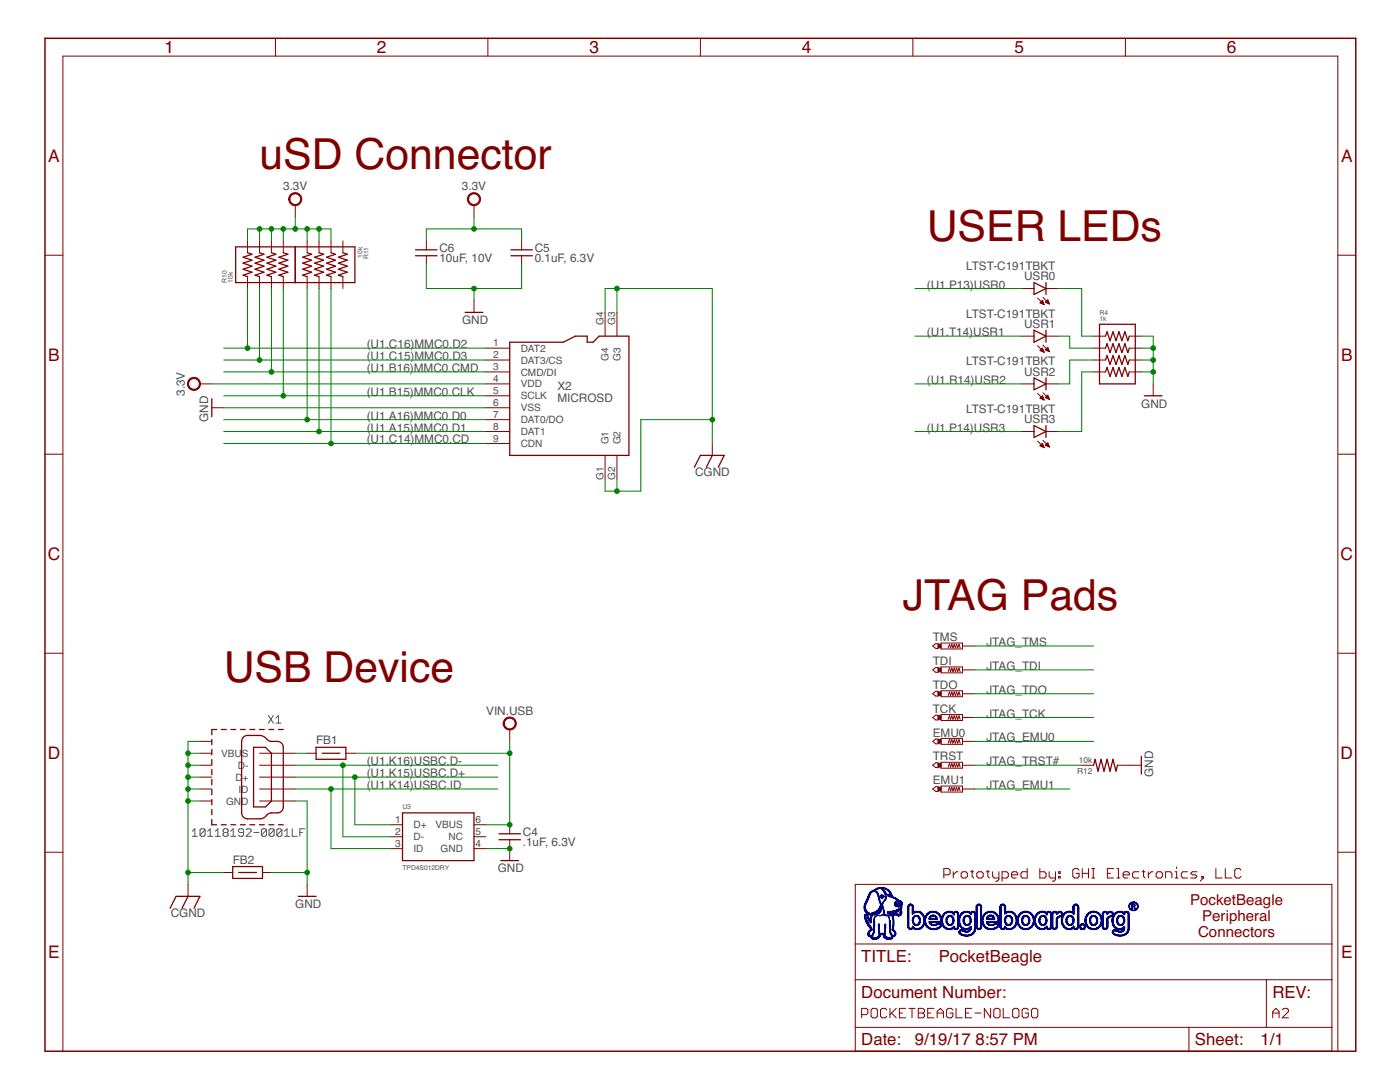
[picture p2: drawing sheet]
<svg xmlns="http://www.w3.org/2000/svg" width="279mm" height="216mm" viewBox="0 0 279 216" stroke-linecap="round" stroke-linejoin="round" font-family="sans-serif">
<defs><g id="words">
<g font-size="8.5" fill="#800000">
<text x="51.8" y="33.8">uSD Connector</text>
<text x="185" y="48.1">USER LEDs</text>
<text x="180.2" y="121.8">JTAG Pads</text>
<text x="44.7" y="136">USB Device</text>
</g>
<g font-size="3.5" fill="#800000">
<text x="32.8" y="10.6">1</text>
<text x="75.2" y="10.6">2</text>
<text x="117.6" y="10.6">3</text>
<text x="160" y="10.6">4</text>
<text x="202.4" y="10.6">5</text>
<text x="244.8" y="10.6">6</text>
<text x="9.6" y="32.3">A</text>
<text x="267.6" y="32.3">A</text>
<text x="9.6" y="72">B</text>
<text x="267.6" y="72">B</text>
<text x="9.5" y="111.7">C</text>
<text x="267.5" y="111.7">C</text>
<text x="9.5" y="151.4">D</text>
<text x="267.5" y="151.4">D</text>
<text x="9.6" y="191.1">E</text>
<text x="267.6" y="191.1">E</text>
</g>
<g font-size="3.3" fill="#800000">
<text x="171.9" y="-.7">Date:</text>
<text x="182.6" y="-.7">9/19/17</text>
<text x="194.7" y="-.7">8:57 PM</text>
<text x="238.5" y="-.7">Sheet:</text>
<text x="251.5" y="-.7">1/1</text>
<text x="171.9" y="191.9">TITLE:</text>
<text x="187.3" y="191.9">PocketBeagle</text>
<text x="171.9" y="199.1">Document Number:</text>
<text x="253.9" y="199.1">REV:</text>
<text x="171.9" y="208.6">Date:</text>
<text x="182.6" y="208.6">9/19/17</text>
<text x="194.7" y="208.6">8:57 PM</text>
<text x="238.5" y="208.6">Sheet:</text>
<text x="251.5" y="208.6">1/1</text>
</g>
<g font-size="3" fill="#800000">
<text x="237.5" y="180.5">PocketBeagle</text>
<text x="239.9" y="183.7">Peripheral</text>
<text x="239.1" y="186.9">Connectors</text>
</g>
<g font-size="2.3" fill="#505050">
<text x="56.5" y="38">3.3V</text>
<text x="92.2" y="38">3.3V</text>
<text x="87.7" y="52.3">10uF, 10V</text>
<text x="87.7" y="50.2">C6</text>
<text x="106.7" y="52.3">0.1uF, 6.3V</text>
<text x="106.7" y="50.2">C5</text>
<text x="192.8" y="53.9">LTST-C191TBKT</text>
<text x="185" y="57.6">(U1.P13)USR0</text>
<text x="204.4" y="55.9">USR0</text>
<text x="92.2" y="64.7">GND</text>
<text x="192.8" y="63.4">LTST-C191TBKT</text>
<text x="204.4" y="65.4">USR1</text>
<text x="73.2" y="71.8">(U1.C15)MMC0.D3</text>
<text x="73.2" y="69.5">(U1.C16)MMC0.D2</text>
<text x="185" y="67.1">(U1.T14)USR1</text>
<text x="73.2" y="74.2">(U1.B16)MMC0.CMD</text>
<text x="111.2" y="77.8">X2</text>
<text x="185" y="76.6">(U1.R14)USR2</text>
<text x="192.8" y="72.9">LTST-C191TBKT</text>
<text x="204.4" y="74.9">USR2</text>
<text x="36.9" y="79" transform="rotate(-90 36.9 79)">3.3V</text>
<text x="73.2" y="83.7">(U1.A16)MMC0.D0</text>
<text x="73.2" y="79">(U1.B15)MMC0.CLK</text>
<text x="111.2" y="80.2">MICROSD</text>
<text x="192.8" y="82.4">LTST-C191TBKT</text>
<text x="227.8" y="81.4">GND</text>
<text x="41.6" y="84.2" transform="rotate(-90 41.6 84.2)">GND</text>
<text x="73.2" y="86.1">(U1.A15)MMC0.D1</text>
<text x="73.2" y="88.5">(U1.C14)MMC0.CD</text>
<text x="185" y="86.1">(U1.P14)USR3</text>
<text x="204.4" y="84.5">USR3</text>
<text x="138.7" y="95">CGND</text>
<text x="186.1" y="128">TMS</text>
<text x="196.9" y="128.9">JTAG_TMS</text>
<text x="186.1" y="132.7">TDI</text>
<text x="186.1" y="137.5">TDO</text>
<text x="196.9" y="133.7">JTAG_TDI</text>
<text x="97" y="142.6">VIN.USB</text>
<text x="186.1" y="142.2">TCK</text>
<text x="196.9" y="143.2">JTAG_TCK</text>
<text x="196.9" y="138.4">JTAG_TDO</text>
<text x="63.1" y="148.5">FB1</text>
<text x="186.1" y="147">EMU0</text>
<text x="196.9" y="147.9">JTAG_EMU0</text>
<text x="73.2" y="152.7">(U1.K16)USBC.D-</text>
<text x="73.2" y="155.1">(U1.K15)USBC.D+</text>
<text x="186.1" y="151.7">TRST</text>
<text x="196.9" y="152.7">JTAG_TRST#</text>
<text x="230.1" y="155.1" transform="rotate(-90 230.1 155.1)">GND</text>
<text x="73.2" y="157.4">(U1.K14)USBC.ID</text>
<text x="186.1" y="156.5">EMU1</text>
<text x="196.9" y="157.4">JTAG_EMU1</text>
<text x="104.3" y="166.7">C4</text>
<text x="46.4" y="172.3">FB2</text>
<text x="104.3" y="168.9">.1uF, 6.3V</text>
<text x="99.3" y="174.1">GND</text>
<text x="34.1" y="183">CGND</text>
<text x="58.9" y="181.2">GND</text>
</g>
<g font-size="2" fill="#505050">
<text x="120.4" y="64.9" transform="rotate(-90 120.4 64.9)">G4</text>
<text x="122.8" y="64.9" transform="rotate(-90 122.8 64.9)">G3</text>
<text x="98.4" y="69.1">1</text>
<text x="98.4" y="71.5">2</text>
<text x="103.9" y="70.2">DAT2</text>
<text x="121.5" y="72" transform="rotate(-90 121.5 72)">G4</text>
<text x="123.8" y="72" transform="rotate(-90 123.8 72)">G3</text>
<text x="98.4" y="73.9">3</text>
<text x="98.4" y="76.3">4</text>
<text x="103.9" y="72.6">DAT3/CS</text>
<text x="103.9" y="74.9">CMD/DI</text>
<text x="103.9" y="77.3">VDD</text>
<text x="98.4" y="78.6">5</text>
<text x="98.4" y="81">6</text>
<text x="98.4" y="83.4">7</text>
<text x="103.9" y="79.7">SCLK</text>
<text x="103.9" y="82.1">VSS</text>
<text x="98.4" y="85.8">8</text>
<text x="98.4" y="88.2">9</text>
<text x="103.9" y="84.4">DAT0/DO</text>
<text x="103.9" y="86.8">DAT1</text>
<text x="103.9" y="89.2">CDN</text>
<text x="121.5" y="88.7" transform="rotate(-90 121.5 88.7)">G1</text>
<text x="123.8" y="88.7" transform="rotate(-90 123.8 88.7)">G2</text>
<text x="120.4" y="95.7" transform="rotate(-90 120.4 95.7)">G1</text>
<text x="122.8" y="95.7" transform="rotate(-90 122.8 95.7)">G2</text>
<text x="44.1" y="151">VBU</text>
<text x="47" y="155.8">D</text>
<text x="47.5" y="153.4">D-</text>
<text x="48.3" y="151">S</text>
<text x="48.4" y="155.8">+</text>
<text x="45.1" y="160.5">GND</text>
<text x="47.6" y="158.2">ID</text>
<text x="78.9" y="164.2">1</text>
<text x="78.9" y="166.6">2</text>
<text x="82.5" y="165.3">D+</text>
<text x="82.5" y="167.7">D-</text>
<text x="86.9" y="165.3">VBUS</text>
<text x="89.5" y="167.7">NC</text>
<text x="94.9" y="166.6">5</text>
<text x="94.9" y="164.2">6</text>
<text x="78.9" y="169">3</text>
<text x="82.5" y="170.1">ID</text>
<text x="87.9" y="170">GND</text>
<text x="94.9" y="169">4</text>
</g>
<g font-size="1.7" fill="#505050">
<text x="214.9" y="154.4">R12</text>
<text x="215.3" y="152.2">10k</text>
</g>
<g font-size="1.3" fill="#505050">
<text x="72.4" y="51.4" transform="rotate(-90 72.4 51.4)">10k</text>
<text x="73.5" y="51.6" transform="rotate(-90 73.5 51.6)">R11</text>
<text x="45.2" y="56.4" transform="rotate(-90 45.2 56.4)">R10</text>
<text x="46.4" y="56.4" transform="rotate(-90 46.4 56.4)">10k</text>
<text x="219.4" y="64.1">1k</text>
<text x="219.4" y="62.9">R4</text>
<text x="80.3" y="161.5">U3</text>
<text x="80.3" y="173.6">TPD4S012DRY</text>
</g>
</g></defs>
<g fill="none" stroke="#505050" stroke-width=".2">
<path d="M53.6 142.8l1 1.5M54.6 142.8l-1 1.5M55.1 143.3l.5-.5v1.5M55.1 144.3h1M38.4 165.9l.5-.5v1.5M38.4 166.9h1M40.9 165.6v1l-.2 .3h-.5l-.3-.3M40.9 165.6l-.2-.2h-.5l-.3 .2v1M40.9 165.6l-1 1M41.4 166.9h1.1M41.4 165.9l.6-.5v1.5M43 166.9h1"/>
<path d="M43 165.9l.5-.5v1.5M44.8 166.1l-.3 .3v.2l.3 .3h.5l.2-.3v-.2l-.2-.3M44.8 166.1l-.3-.2v-.3l.3-.2h.5l.2 .2v.3l-.2 .2M44.8 166.1h.5M46 166.9h1.1M46 165.9l.5-.5v1.5M48.6 166.1h-.8l-.2-.2v-.3l.2-.2h.5l.3 .2v1l-.3 .3h-.5l-.2-.3M49.1 165.6l.3-.2h.5l.2 .2v.3l-1 1h1M50.7 166.1h1M53.2 165.6v1l-.3 .3h-.5l-.2-.3M53.2 165.6l-.3-.2h-.5l-.2 .2v1M53.2 165.6l-1 1"/>
<path d="M54.7 165.6v1l-.2 .3h-.5l-.3-.3M54.7 165.6l-.2-.2h-.5l-.3 .2v1M54.7 165.6l-1 1M56.3 165.6v1l-.3 .3h-.5l-.3-.3M56.3 165.6l-.3-.2h-.5l-.3 .2v1M56.3 165.6l-1.1 1M56.8 166.9h1M56.8 165.9l.5-.5v1.5M58.3 165.4v1.5h1M59.8 166.1h.5M60.9 165.4h-1.1v1.5"/>
</g>
<g fill="none" stroke="#800000" stroke-width=".2">
<path d="M55 7.6v3.6M97.4 7.6v3.6M139.8 7.6v3.6M182.2 7.6v3.6M224.6 7.6v3.6M9 50.9h3.6M49.4 48.1v2.3M49.4 55.2v2.4M51.8 48.1v2.3M51.8 55.2v2.4M54.2 48.1v2.3M54.2 55.2v2.4"/>
<path d="M56.5 48.1v2.3M56.5 55.2v2.4M58.9 40.9v2.4M61.3 48.1v2.3M61.3 55.2v2.4M63.7 48.1v2.3M63.7 55.2v2.4M66.1 48.1v2.3M66.1 55.2v2.4M68.4 48.1v2.3M68.4 55.2v2.4M85.1 48.1v1.7"/>
<path d="M85.1 51v1.8M94.6 40.9v2.4M94.6 59.9v2.4M104.1 48.1v1.7M104.1 51v1.8M204 57.6h2.4M207.1 59.5l1.3 1.3M208 59.9l.4 .9-.8-.4zM208.2 59.4l1.2 1.3M208.7 57.6h2.4M209 59.9h.1M267 50.9h3.6"/>
<path d="M39.9 76.6h2.4M97 76.6h4.7M97 79h4.7M97 69.5h4.7M97 71.8h4.7M97 74.2h4.7M120.8 62.3v4.8M123.1 62.3v4.8M204 76.6h2.4M204 67.1h2.4M207.1 78.5l1.3 1.3M207.1 69l1.3 1.3"/>
<path d="M207.6 69.9l.4-.4 .4 .8zM207.6 79.4h.6M207.6 69.9h.6M207.6 60.5h.6M207.6 60.3h.6M207.7 79.3h.5M207.7 70h.6M207.7 69.8h.5M207.8 79.5h.5M207.8 60.2h.4M207.8 79.2h.3M207.8 69.7h.3"/>
<path d="M207.9 60.1h.2M207.9 60.6h.4M207.9 79.1h.2M207.9 70.1h.4M207.9 69.6h.2M208 60h.1M208 79.7h.3M208 79l-.4 .5 .8 .3M208 79l.4 .8M208 79h.1M208.1 60.7h.2M208.2 78.4l1.2 1.3"/>
<path d="M208.2 68.9l1.2 1.3M208.2 70.2h.1M208.3 79.8h.1M208.6 69.8l.5-.5 .3 .9zM208.6 60.3l.5-.5 .3 .9zM208.6 79.3h.7M208.7 69.8h.6M208.7 60.3h.6M208.7 60.2h.6M208.7 76.6h2.4M208.7 79.2h.6M208.7 67.1h2.4"/>
<path d="M208.8 69.9h.5M208.8 69.7h.4M208.8 60.1h.4M208.8 79.4h.5M208.9 79.1h.3M208.9 69.6h.3M208.9 60h.3M209 60.5h.4M209 79h.1M209 69.4h.1M209 70h.4M209.1 79.5h.3"/>
<path d="M209.1 78.9h.1M209.1 78.9l-.5 .4 .8 .4M209.1 78.9l.3 .8M209.2 60.6h.2M209.3 70.1h.1M209.4 79.7h.1M218.2 67.1h2.4M218.2 69.5h2.4M218.2 71.8h2.4M218.2 74.2h2.4M225.4 67.1h2.4M225.4 69.5h2.4"/>
<path d="M225.4 71.8h2.4M225.4 74.2h2.4M230.1 76.6v2.4M9 90.6h3.6M42.3 81.4h2.4M97 86.1h4.7M97 88.5h4.7M97 81.4h4.7M97 83.7h4.7M120.8 90.9v4.7M123.1 90.9v4.7M142.2 88.5v2.4"/>
<path d="M204 86.1h2.4M207.1 88l1.3 1.3M207.6 89l.8 .3M207.6 89h.6M207.7 88.9h.5M207.8 88.7h.3M207.8 89.1h.5M207.9 88.6h.2M208 88.5h.1M208 88.5l-.4 .5M208 88.5l.4 .8M208.1 89.2h.2"/>
<path d="M208.2 87.9l1.2 1.3M208.3 89.3h.1M208.6 88.8l.5-.4 .3 .8zM208.6 88.9h.7M208.7 88.7h.6M208.7 86.1h2.4M208.8 88.6h.4M208.9 89h.5M209 88.5h.2M209.1 88.4h.1M209.1 89.1h.3M209.4 89.2h.1"/>
<path d="M267 90.6h3.6M9 130.3h3.6M186.1 128.9l.7-.5h.4v1h-.4zM186.1 133.7l.7-.5h.4v1h-.4zM186.1 138.4l.7-.5h.4v1h-.4zM187.8 128.3h4.3v1.2h-4.3zM187.8 133.1h4.3v1.2h-4.3zM187.8 137.8h4.3v1.2h-4.3zM189.2 129.3l.3-.7 .2 .7 .2-.7 .3 .7 .2-.7 .3 .7 .2-.7 .2 .7 .3-.7 .2 .7M189.2 134l.3-.7 .2 .7 .2-.7 .3 .7 .2-.7 .3 .7 .2-.7 .2 .7 .3-.7 .2 .7M189.2 138.8l.3-.7 .2 .7 .2-.7 .3 .7 .2-.7 .3 .7 .2-.7 .2 .7 .3-.7 .2 .7M192.1 128.9h2.4"/>
<path d="M192.1 133.7h2.4M192.1 138.4h2.4M267 130.3h3.6M39.9 150.3h2.4M39.9 152.7h2.4M39.9 155.1h2.4M39.9 157.4h2.4M39.9 159.8h2.4M39.9 147.9h2.4M51.8 150.3h7.1M51.8 152.7h7.1M51.8 155.1h7.1"/>
<path d="M51.8 157.4h7.1M51.8 159.8h7.1M61.3 150.3h1.8M69 150.3h1.8M101.7 145.6v2.3M186.1 143.2l.7-.5h.4v1h-.4zM186.1 147.9l.7-.4h.4v.9h-.4zM186.1 152.7l.7-.5h.4v1h-.4zM186.1 157.4l.7-.4h.4v.9h-.4zM187.8 142.6h4.3v1.2h-4.3zM187.8 147.3h4.3v1.2h-4.3zM187.8 152.1h4.3v1.2h-4.3z"/>
<path d="M187.8 156.8h4.3v1.3h-4.3zM189.2 143.5l.3-.7 .2 .7 .2-.7 .3 .7 .2-.7 .3 .7 .2-.7 .2 .7 .3-.7 .2 .7M189.2 148.3l.3-.7 .2 .7 .2-.7 .3 .7 .2-.7 .3 .7 .2-.7 .2 .7 .3-.7 .2 .7M189.2 153.1l.3-.8 .2 .8 .2-.8 .3 .8 .2-.8 .3 .8 .2-.8 .2 .8 .3-.8 .2 .8M189.2 157.8l.3-.7 .2 .7 .2-.7 .3 .7 .2-.7 .3 .7 .2-.7 .2 .7 .3-.7 .2 .7M192.1 152.7h2.4M192.1 157.4h2.4M192.1 147.9h2.4M192.1 143.2h2.4M215.9 152.7h2.3M223 152.7h4.8M9 170.1h3.6"/>
<path d="M37.5 176.5v2.4M44.7 174.1h1.7M52.4 174.1h1.8M61.3 176.5v2.4M78 164.6h2.3M78 167h2.3M78 169.3h2.3M94.6 164.6h2.4M94.6 167h2.4M94.6 169.3h2.4M101.7 164.6v1.8M101.7 167.6v4.1"/>
<path d="M170.7 176.5h95.1v33.3h-95.1zM188.4 174.6h.9l.3-.3v-.7l-.3-.3h-.9v1.9M190.2 173.9v1.3M191.2 173.9h-.3l-.7 .7M192.1 173.9h.7l.3 .4v.6l-.3 .3h-.7l-.3-.3v-.6zM193.7 173.9h.6M194 173.6v1.3l.3 .3M195.3 173.9h.6l.3 .4v.6l-.3 .3h-.6l-.4-.3v-.6zM196.8 173.9h.7M197.1 173.6v1.3l.4 .3M198.1 173.9v1l.3 .3h.9M199.3 173.9v1.6l-.3 .3h-.3"/>
<path d="M200 175.2h.9l.3-.3v-.6l-.3-.4h-.9v1.9M201.9 174.6h1.2v-.3l-.3-.4h-.6l-.3 .4v.6l.3 .3h.6M205 173.3v1.9h-1l-.2-.3v-.6l.2-.4h1M207.5 173.3v1.9h.9l.4-.3v-.6l-.4-.4h-.9M209.4 173.9v1l.3 .3h1M210.7 173.9v1.6l-.4 .3h-.3M211.3 173.9h.3v.4h-.3zM211.3 174.9h.3v.3h-.3zM215.3 173.6l-.3-.3h-.6l-.3 .3v1.3l.3 .3h.6l.3-.3v-.6h-.6M216 174.3h1.2M216 173.3v1.9M217.2 173.3v1.9"/>
<path d="M217.9 173.3h.6M217.9 175.2h.6M218.2 173.3v1.9M221 174.3h.6M222.2 173.3h-1.2v1.9h1.2M222.9 173.3h.3v1.9M222.9 175.2h.6M224.1 174.6h1.3v-.3l-.3-.4h-.6l-.4 .4v.6l.4 .3h.6M227.3 173.9h-1l-.3 .4v.6l.3 .3h1M227.9 173.9h.6M228.2 173.6v1.3l.3 .3M229.2 173.9v1.3"/>
<path d="M230.1 173.9h-.3l-.6 .7M231.1 173.9h.6l.3 .4v.6l-.3 .3h-.6l-.4-.3v-.6zM232.6 175.2v-1.3h1l.3 .4v.9M234.5 173.9h.3v1.3M234.5 175.2h.6M234.8 173v.3M237 173.9h-.9l-.3 .4v.6l.3 .3h.9M238.9 173.9h-.9l-.4 .4 .4 .3h.6l.3 .3-.3 .3h-1M239.8 174.9h.4v.3h-.4zM240.2 175.2l-.7 .6M242.7 173.3v1.9h1.2M244.5 173.3v1.9h1.3"/>
<path d="M247.7 173.6l-.3-.3h-.7l-.3 .3v1.3l.3 .3h.7l.3-.3M267 170.1h3.6M170.7 195.5h95.1M170.7 188.4h95.1M252.7 195.5v9.5M12.6 209.8v-198.6h254.4v198.6M170.7 205h95.1M172 202.5h.9l.3-.4v-.6l-.3-.3h-.9v1.9M174.2 201.2h.6l.3 .3v1.3l-.3 .3h-.6l-.4-.3v-1.3zM177 201.5l-.3-.3h-.7l-.3 .3v1.3l.3 .3h.7l.3-.3M177.6 201.2v1.9M177.9 202.1l1 1"/>
<path d="M178.9 201.2l-1.3 1.3M179.5 202.1h.6M180.7 201.2h-1.2v1.9h1.2M181.4 201.2h1.2M182 201.2v1.9M183.3 201.2h.9l.3 .3v.3l-.3 .3 .3 .4v.3l-.3 .3h-.9zM183.3 202.1h.9M185.1 202.1h.7M186.4 201.2h-1.3v1.9h1.3M187 202.1h1.3M187 203.1v-1.3l.7-.6 .6 .6v1.3M190.2 201.5l-.4-.3h-.6l-.3 .3v1.3l.3 .3h.6l.4-.3v-.7h-.7"/>
<path d="M190.8 201.2v1.9h1.2M192.7 202.1h.6M193.9 201.2h-1.2v1.9h1.2M194.6 202.1h1.2M197.7 201.2v1.9l-1.3-1.9v1.9M198.6 201.2h.7l.3 .3v1.3l-.3 .3h-.7l-.3-.3v-1.3zM200.2 201.2v1.9h1.3M202.4 201.2h.6l.3 .3v1.3l-.3 .3h-.6l-.3-.3v-1.3zM205.2 201.5l-.3-.3h-.6l-.3 .3v1.3l.3 .3h.6l.3-.3v-.7h-.6M206.2 201.2h.6l.3 .3v1.3l-.3 .3h-.6l-.3-.3v-1.3zM237.3 205v4.8M254 203.1v-1.3l.6-.6 .7 .6v1.3"/>
<path d="M254 202.1h1.3M255.9 201.5l.3-.3h.6l.4 .3v.3l-1.3 1.3h1.3"/>
</g>
<g fill="none" stroke="#800000" stroke-width=".25">
<path d="M47 49.3h23.8v7.1h-23.8zM49.4 50.4l.9 .3-1.8 .6 1.8 .6-1.8 .6 1.8 .6-1.8 .6 1.8 .6-1.8 .6 .9 .3M51.8 50.4l.9 .3-1.8 .6 1.8 .6-1.8 .6 1.8 .6-1.8 .6 1.8 .6-1.8 .6 .9 .3M54.2 50.4l.9 .3-1.8 .6 1.8 .6-1.8 .6 1.8 .6-1.8 .6 1.8 .6-1.8 .6 .9 .3M56.5 50.4l.9 .3-1.8 .6 1.8 .6-1.8 .6 1.8 .6-1.8 .6 1.8 .6-1.8 .6 .9 .3M58.9 49.3v7.1M61.3 50.4l.9 .3-1.8 .6 1.8 .6-1.8 .6 1.8 .6-1.8 .6 1.8 .6-1.8 .6 .9 .3M63.7 50.4l.9 .3-1.8 .6 1.8 .6-1.8 .6 1.8 .6-1.8 .6 1.8 .6-1.8 .6 .9 .3M66.1 50.4l.9 .3-1.8 .6 1.8 .6-1.8 .6 1.8 .6-1.8 .6 1.8 .6-1.8 .6 .9 .3M68.4 50.4l.9 .3-1.8 .6 1.8 .6-1.8 .6 1.8 .6-1.8 .6 1.8 .6-1.8 .6 .9 .3M82.9 51h4.3M82.9 49.8h4.3"/>
<path d="M102 51h4.3M102 49.8h4.3M206.4 56.4l2.3 1.2-2.3 1.2zM208.7 56.4v2.4M42.3 79.6v3.5M92.8 62.3h3.6M101.7 68.3h10.7l2.4-1.2h2.4v1.2h1.2l1.2-1.2h5.9v23.8h-23.8zM206.4 65.9l2.3 1.2-2.3 1.2zM206.4 75.4l2.3 1.2-2.3 1.2zM208.7 65.9v2.4M208.7 75.4v2.4M219.4 64.7h7.2v11.9h-7.2z"/>
<path d="M220.6 67.1l.3-.9 .6 1.8 .6-1.8 .6 1.8 .6-1.8 .6 1.8 .6-1.8 .6 1.8 .3-.9M220.6 74.2l.3-.9 .6 1.8 .6-1.8 .6 1.8 .6-1.8 .6 1.8 .6-1.8 .6 1.8 .3-.9M220.6 69.5l.3-.9 .6 1.8 .6-1.8 .6 1.8 .6-1.8 .6 1.8 .6-1.8 .6 1.8 .3-.9M220.6 71.8l.3-.8 .6 1.7 .6-1.7 .6 1.7 .6-1.7 .6 1.7 .6-1.7 .6 1.7 .3-.9M228.4 79h3.5M138.6 93.2l1.2-2.3h4.7l-1.2 2.3M142.2 90.9l-1.2 2.3M206.4 84.9l2.3 1.2-2.3 1.2zM208.7 84.9v2.4M42.3 147.6v1M42.3 149.5v1.1M42.3 151.6v1"/>
<path d="M42.3 153.5v1.1M42.3 155.5v1.1M42.3 157.5v1.1M42.3 159.5v1.1M43.2 145.6h-.9v1M44.2 145.6h.9M46.1 145.6h.9M48 145.6h.9M48.5 147.2l.6-.4h3l.6 .2 .7 .7a2.19 2.19 0 0 0 2 .2l.5 .2 .4 .3 .2 .7v11.9l-.1 .5-.3 .4a2.24 2.24 0 0 1-1.9 .3l-.6 .1-.9 .8-.6 .3h-3l-.4-.3-.4-.4-.1-.5v-14.3zM49.9 145.6h.9M50.6 149.1h2.4l1.2 1.2v9.5l-1.2 1.2h-2.4zM51.8 145.6h.9"/>
<path d="M53.7 145.6h1M55.6 145.6h.9M63.1 149.1h5.9v2.4h-5.9zM64.3 150.3h3.5M218.2 152.7l.3-1.2 .6 2.4 .6-2.4 .6 2.4 .6-2.4 .6 2.4 .6-2.4 .6 2.4 .3-1.2M227.8 150.9v3.6M37.5 178.9l-1.2 2.3M42.3 161.5v1.1M42.3 163.5v1.1h.9M44.2 164.6h.9M46.1 164.6h.9M46.4 172.9h6v2.4h-6z"/>
<path d="M47.6 174.1h3.6M48 164.6h.9M49.9 164.6h.9M51.8 164.6h.9M53.7 164.6h1M55.6 164.6h.9M59.5 178.9h3.6M80.3 162.2h14.3v9.5h-14.3zM99.6 167.6h4.3M99.6 166.4h4.3M99.9 171.7h3.6M34 181.2l1.1-2.3h4.8l-1.2 2.3"/>
</g>
<g fill="#800000" stroke="#800000" stroke-width=".2">
<path d="M100.8 143.4a1.31 1.31 0 0 1 2.1 .3 1.31 1.31 0 0 1-.8 1.9 1.31 1.31 0 0 1-1.7-1.2h.2a1.08 1.08 0 0 1 1.6-1 1.08 1.08 0 0 1 .2 1.8 1.08 1.08 0 0 1-1.7-.5l-.1-.3h-.2z" fill-rule="evenodd"/>
<path d="M58 38.8a1.3 1.3 0 0 1 2 .3 1.3 1.3 0 0 1-.7 1.9 1.3 1.3 0 0 1-1.7-1.2h.2a1.08 1.08 0 0 1 1.6-1.1 1.08 1.08 0 0 1 .2 1.8 1.08 1.08 0 0 1-1.7-.5l-.1-.2h-.2z" fill-rule="evenodd"/>
<path d="M93.7 38.8a1.31 1.31 0 0 1 2 .3 1.31 1.31 0 0 1-.8 1.9 1.31 1.31 0 0 1-1.6-1.2h.2a1.08 1.08 0 0 1 1.5-1.1 1.08 1.08 0 0 1 .3 1.8 1.08 1.08 0 0 1-1.7-.5l-.1-.2h-.2z" fill-rule="evenodd"/>
<path d="M37.8 75.7a1.3 1.3 0 0 1 2 .2 1.3 1.3 0 0 1-.7 2 1.3 1.3 0 0 1-1.7-1.3h.2a1.07 1.07 0 0 1 1.5-1 1.07 1.07 0 0 1 .3 1.8 1.07 1.07 0 0 1-1.7-.5l-.1-.3h-.2z" fill-rule="evenodd"/>
</g>
<g fill="#800000" stroke="#800000" stroke-width=".2">
<path d="M187.2 128.5h.6v.8h-.6z"/>
<path d="M187.2 133.3h.6v.7h-.6z"/>
<path d="M187.2 138.1h.6v.7h-.6z"/>
<path d="M187.2 142.8h.6v.7h-.6z"/>
<path d="M187.2 147.6h.6v.7h-.6z"/>
<path d="M187.2 152.3h.6v.8h-.6z"/>
<path d="M187.2 157.1h.6v.7h-.6z"/>
</g>
<path d="M9 7.6h261.6v202.2h-261.6z" fill="none" stroke="#800000" stroke-width=".3"/>
<g fill="none" stroke="#008000" stroke-width=".2">
<path d="M49.4 48.1v-2.4h16.7v2.4M49.4 57.6v11.9M51.8 45.7v2.4M51.8 57.6v14.2M54.2 45.7v2.4M54.2 57.6v16.6M56.5 45.7v2.4M56.5 57.6v21.4M58.9 43.3v2.4M61.3 45.7v2.4M61.3 57.6v26.1M63.7 45.7v2.4"/>
<path d="M63.7 57.6v28.5M66.1 57.6v30.9M85.1 52.8v4.8h19v-4.8M85.1 48.1v-2.4h19v2.4M94.6 43.3v2.4M94.6 57.6v2.3M123.1 57.6v4.7M182.6 57.6h21.4M211.1 57.6h4.8v9.5h2.3M42.3 76.6h54.7M44.7 69.5h52.3M44.7 71.8h52.3"/>
<path d="M44.7 74.2h52.3M44.7 79h52.3M120.8 62.3v-4.7h21.4v30.9M182.6 67.1h21.4M182.6 76.6h21.4M211.1 67.1h2.4v2.4h4.7M218.2 71.8h-4.7v4.8h-2.4M218.2 74.2h-2.3v11.9h-4.8M227.8 67.1h2.3v9.5M227.8 69.5h2.3M227.8 71.8h2.3M227.8 74.2h2.3"/>
<path d="M44.7 81.4h52.3M44.7 86.1h52.3M44.7 83.7h52.3M44.7 88.5h52.3M123.1 95.6v2.4M142.2 83.7h-14.3v14.3h-7.1v-2.4M182.6 86.1h21.4M194.5 128.9h23.7M194.5 133.7h23.7M194.5 138.4h23.7M37.5 159.8h2.4M37.5 152.7h2.4"/>
<path d="M37.5 155.1h2.4M37.5 157.4h2.4M37.5 150.3h2.4M39.9 147.9h-2.4v28.6M58.9 159.8h2.4v16.7M58.9 152.7h40.5M58.9 155.1h40.5M58.9 157.4h40.5M58.9 150.3h2.4M66.1 157.4v11.9h11.9M68.4 152.7v14.3h9.6M70.8 155.1v9.5h7.2"/>
<path d="M70.8 150.3h30.9M101.7 147.9v16.7h-4.7M194.5 152.7h21.4M194.5 157.4h19M194.5 143.2h23.7M194.5 147.9h23.7M37.5 174.1h7.2M54.2 174.1h7.1M97 169.3h4.7"/>
</g>
<g fill="#008000" stroke="#008000" stroke-width=".2">
<circle cx="61.3" cy="174.1" r=".47"/>
<circle cx="94.6" cy="57.6" r=".47"/>
<circle cx="230.1" cy="69.5" r=".47"/>
<circle cx="230.1" cy="71.8" r=".47"/>
<circle cx="230.1" cy="74.2" r=".47"/>
<circle cx="101.7" cy="169.3" r=".47"/>
<circle cx="51.8" cy="71.8" r=".47"/>
<circle cx="63.7" cy="86.1" r=".47"/>
<circle cx="61.3" cy="83.7" r=".47"/>
<circle cx="49.4" cy="69.5" r=".47"/>
<circle cx="56.5" cy="79" r=".47"/>
<circle cx="54.2" cy="74.2" r=".47"/>
<circle cx="68.4" cy="152.7" r=".47"/>
<circle cx="70.8" cy="155.1" r=".47"/>
<circle cx="66.1" cy="157.4" r=".47"/>
<circle cx="101.7" cy="164.6" r=".47"/>
<circle cx="101.7" cy="150.3" r=".47"/>
<circle cx="94.6" cy="45.7" r=".47"/>
<circle cx="58.9" cy="45.7" r=".47"/>
<circle cx="63.7" cy="45.7" r=".47"/>
<circle cx="61.3" cy="45.7" r=".47"/>
<circle cx="56.5" cy="45.7" r=".47"/>
<circle cx="54.2" cy="45.7" r=".47"/>
<circle cx="51.8" cy="45.7" r=".47"/>
<circle cx="66.1" cy="88.5" r=".47"/>
<circle cx="37.5" cy="159.8" r=".47"/>
<circle cx="37.5" cy="157.4" r=".47"/>
<circle cx="37.5" cy="155.1" r=".47"/>
<circle cx="37.5" cy="152.7" r=".47"/>
<circle cx="37.5" cy="150.3" r=".47"/>
<circle cx="37.5" cy="174.1" r=".47"/>
<circle cx="123.1" cy="57.6" r=".47"/>
<circle cx="142.2" cy="83.7" r=".47"/>
<circle cx="123.1" cy="98" r=".47"/>
</g>
<g fill="#000080" stroke="#000080" stroke-width=".2">
<path d="M174.1 187.4h.8z"/>
<path d="M177.1 187.4h.7z"/>
<path d="M174 187.3l1.1 .1z"/>
<path d="M176.8 187.3l1.2 .1z"/>
<path d="M173.9 187.3h1.4z"/>
<path d="M176.7 187.3h1.4z"/>
<path d="M173.9 187.2h1.4z"/>
<path d="M176.7 187.2h1.4z"/>
<path d="M173.8 187.1l1.6 .1z"/>
<path d="M176.5 187.1l1.6 .1z"/>
<path d="M173.8 187.1h1.7z"/>
<path d="M176.5 187.1h1.7z"/>
<path d="M173.8 187h.5z"/>
<path d="M174.9 187h.6z"/>
<path d="M176.4 187h.8z"/>
<path d="M177.8 187h.4z"/>
<path d="M173.8 186.9l.4 .1z"/>
<path d="M175.1 186.9l.5 .1z"/>
<path d="M176.4 186.9l.6 .1z"/>
<path d="M177.9 186.9l.3 .1z"/>
<path d="M173.7 186.9h.4z"/>
<path d="M175.2 186.9h.4z"/>
<path d="M176.3 186.9h.6z"/>
<path d="M177.9 186.9h.4z"/>
<path d="M173.5 186.8l.7 .1z"/>
<path d="M175.2 186.8l.4 .1z"/>
<path d="M176.3 186.8l.5 .1z"/>
<path d="M177.9 186.8l.6 .1z"/>
<path d="M173.4 186.8h.8z"/>
<path d="M175.3 186.8h.4z"/>
<path d="M176.3 186.8h.4z"/>
<path d="M177.9 186.8h.7z"/>
<path d="M192.7 186.8h.4z"/>
<path d="M223.3 186.8h.4z"/>
<path d="M173.3 186.7l.9 .1z"/>
<path d="M175.4 186.7l.3 .1z"/>
<path d="M176.3 186.7l.4 .1z"/>
<path d="M177.9 186.7l.7 .1z"/>
<path d="M192.3 186.7l1.2 .1z"/>
<path d="M222.9 186.7l1.2 .1z"/>
<path d="M173.2 186.6l1 .1z"/>
<path d="M175.4 186.6l.3 .1z"/>
<path d="M176.3 186.6l.4 .1z"/>
<path d="M177.9 186.6l.8 .1z"/>
<path d="M192.1 186.6l1.6 .1z"/>
<path d="M222.7 186.6l1.6 .1z"/>
<path d="M173.2 186.6h.5z"/>
<path d="M174 186.6h.2z"/>
<path d="M175.4 186.6h.3z"/>
<path d="M176.3 186.6h.4z"/>
<path d="M177.9 186.6h.1z"/>
<path d="M178.4 186.6h.4z"/>
<path d="M191.9 186.6h1.9z"/>
<path d="M222.5 186.6h2z"/>
<path d="M173.2 186.5l.3 .1z"/>
<path d="M174 186.5l.3 .1z"/>
<path d="M175.4 186.5l.3 .1z"/>
<path d="M176.3 186.5l.4 .1z"/>
<path d="M177.8 186.5l.3 .1z"/>
<path d="M178.5 186.5l.3 .1z"/>
<path d="M191.8 186.5l.8 .1z"/>
<path d="M193.3 186.5l.7 .1z"/>
<path d="M222.4 186.5l.8 .1z"/>
<path d="M223.9 186.5l.7 .1z"/>
<path d="M173.2 186.5h.3z"/>
<path d="M174.1 186.5h.2z"/>
<path d="M175.4 186.5h1.3z"/>
<path d="M177.8 186.5h.2z"/>
<path d="M178.6 186.5h.2z"/>
<path d="M191.7 186.5h.6z"/>
<path d="M193.5 186.5h.6z"/>
<path d="M222.3 186.5h.6z"/>
<path d="M224.2 186.5h.5z"/>
<path d="M173.2 186.4l.3 .1z"/>
<path d="M174.1 186.4l.2 .1z"/>
<path d="M175.4 186.4l1.3 .1z"/>
<path d="M177.7 186.4l.3 .1z"/>
<path d="M178.6 186.4l.2 .1z"/>
<path d="M191.6 186.4l.5 .1z"/>
<path d="M193.7 186.4l.4 .1z"/>
<path d="M222.2 186.4l.5 .1z"/>
<path d="M224.3 186.4l.5 .1z"/>
<path d="M173.2 186.4h.3z"/>
<path d="M174.2 186.4h.1z"/>
<path d="M175.4 186.4h1.3z"/>
<path d="M177.7 186.4h.2z"/>
<path d="M178.6 186.4h.2z"/>
<path d="M191.5 186.4h.4z"/>
<path d="M193.8 186.4h.4z"/>
<path d="M222.1 186.4h.4z"/>
<path d="M224.5 186.4h.3z"/>
<path d="M173.2 186.3h.3z"/>
<path d="M174.1 186.3h.3z"/>
<path d="M175.4 186.3h1.3z"/>
<path d="M177.7 186.3h.2z"/>
<path d="M178.6 186.3h.2z"/>
<path d="M191.5 186.3h.3z"/>
<path d="M193.9 186.3h.4z"/>
<path d="M222.1 186.3h.3z"/>
<path d="M224.5 186.3h.4z"/>
<path d="M173.2 186.2l.3 .1z"/>
<path d="M174.2 186.2l.2 .1z"/>
<path d="M175.4 186.2l1.3 .1z"/>
<path d="M177.7 186.2l.1 .1z"/>
<path d="M178.6 186.2l.2 .1z"/>
<path d="M191.4 186.2l.3 .1z"/>
<path d="M194 186.2l.3 .1z"/>
<path d="M222 186.2l.3 .1z"/>
<path d="M224.7 186.2l.3 .1z"/>
<path d="M173.2 186.2h.3z"/>
<path d="M174.2 186.2h.3z"/>
<path d="M175.4 186.2h.1z"/>
<path d="M176.5 186.2h.1z"/>
<path d="M177.6 186.2h.3z"/>
<path d="M178.6 186.2h.2z"/>
<path d="M191.3 186.2h.3z"/>
<path d="M194.1 186.2h.3z"/>
<path d="M222 186.2h.3z"/>
<path d="M224.7 186.2h.3z"/>
<path d="M173.2 186.1h.3z"/>
<path d="M174.3 186.1h.2z"/>
<path d="M175.4 186.1h.1z"/>
<path d="M176.5 186.1h.2z"/>
<path d="M177.6 186.1h.2z"/>
<path d="M178.6 186.1h.2z"/>
<path d="M191.3 186.1h.3z"/>
<path d="M194.1 186.1h.3z"/>
<path d="M222 186.1h.2z"/>
<path d="M224.8 186.1h.3z"/>
<path d="M173.2 186l.3 .1z"/>
<path d="M174.3 186l.2 .1z"/>
<path d="M175.4 186l.1 .1z"/>
<path d="M176.5 186l.2 .1z"/>
<path d="M177.6 186l.2 .1z"/>
<path d="M178.6 186l.2 .1z"/>
<path d="M191.3 186l.3 .1z"/>
<path d="M194.2 186l.3 .1z"/>
<path d="M222 186l.2 .1z"/>
<path d="M224.8 186l.3 .1z"/>
<path d="M173.2 186h.3z"/>
<path d="M174.3 186h.2z"/>
<path d="M175.4 186h.1z"/>
<path d="M176.5 186h.2z"/>
<path d="M177.5 186h.3z"/>
<path d="M178.5 186h.3z"/>
<path d="M191.3 186h.3z"/>
<path d="M192.8 186h.3z"/>
<path d="M194.3 186h.2z"/>
<path d="M222 186h.2z"/>
<path d="M223.4 186h.4z"/>
<path d="M224.9 186h.2z"/>
<path d="M173.3 185.9l.3 .1z"/>
<path d="M174.3 185.9l.2 .1z"/>
<path d="M175.4 185.9l.1 .1z"/>
<path d="M176.5 185.9l.2 .1z"/>
<path d="M177.6 185.9l.1 .1z"/>
<path d="M178.5 185.9l.2 .1z"/>
<path d="M191.3 185.9l.3 .1z"/>
<path d="M192.5 185.9l.9 .1z"/>
<path d="M194.3 185.9l.3 .1z"/>
<path d="M222 185.9l.2 .1z"/>
<path d="M223.1 185.9l.9 .1z"/>
<path d="M224.9 185.9l.3 .1z"/>
<path d="M173.4 185.9h.3z"/>
<path d="M174.3 185.9h.2z"/>
<path d="M175.4 185.9h.1z"/>
<path d="M176.5 185.9h.2z"/>
<path d="M177.6 185.9h.1z"/>
<path d="M178.5 185.9h.2z"/>
<path d="M191.3 185.9h.3z"/>
<path d="M192.3 185.9h1.2z"/>
<path d="M194.3 185.9h.3z"/>
<path d="M222 185.9h.3z"/>
<path d="M222.9 185.9h1.2z"/>
<path d="M225 185.9h.2z"/>
<path d="M173.4 185.8h.3z"/>
<path d="M174.3 185.8h.2z"/>
<path d="M175.4 185.8h.1z"/>
<path d="M176.5 185.8h.2z"/>
<path d="M177.6 185.8h.1z"/>
<path d="M178.4 185.8h.2z"/>
<path d="M191.4 185.8h.3z"/>
<path d="M192.1 185.8h1.4z"/>
<path d="M194.4 185.8h.2z"/>
<path d="M222 185.8h.3z"/>
<path d="M222.8 185.8h1.4z"/>
<path d="M225 185.8h.3z"/>
<path d="M173.4 185.7l.4 .1z"/>
<path d="M174.3 185.7l.2 .1z"/>
<path d="M175.4 185.7l.1 .1z"/>
<path d="M176.5 185.7l.2 .1z"/>
<path d="M177.6 185.7l.1 .1z"/>
<path d="M178.3 185.7l.3 .1z"/>
<path d="M191.4 185.7l.3 .1z"/>
<path d="M192 185.7l.7 .1z"/>
<path d="M193.2 185.7l.4 .1z"/>
<path d="M194.4 185.7l.2 .1z"/>
<path d="M222 185.7l.4 .1z"/>
<path d="M222.6 185.7l.7 .1z"/>
<path d="M223.8 185.7l.4 .1z"/>
<path d="M225 185.7l.3 .1z"/>
<path d="M173.5 185.7h.4z"/>
<path d="M174.3 185.7h.2z"/>
<path d="M175.4 185.7h.1z"/>
<path d="M176.5 185.7h.2z"/>
<path d="M177.6 185.7h.1z"/>
<path d="M178.2 185.7h.3z"/>
<path d="M191.5 185.7h.9z"/>
<path d="M193.4 185.7h.3z"/>
<path d="M194.4 185.7h.2z"/>
<path d="M222.1 185.7h1z"/>
<path d="M224 185.7h.3z"/>
<path d="M225 185.7h.3z"/>
<path d="M173.5 185.6l.5 .1z"/>
<path d="M174.3 185.6l.2 .1z"/>
<path d="M175.4 185.6l.1 .1z"/>
<path d="M176.5 185.6l.2 .1z"/>
<path d="M177.6 185.6l.1 .1z"/>
<path d="M178.1 185.6l.4 .1z"/>
<path d="M191.5 185.6l.8 .1z"/>
<path d="M193.4 185.6l.3 .1z"/>
<path d="M194.4 185.6l.3 .1z"/>
<path d="M222.1 185.6l.8 .1z"/>
<path d="M224 185.6l.3 .1z"/>
<path d="M225.1 185.6l.2 .1z"/>
<path d="M173.7 185.5l.4 .1z"/>
<path d="M174.3 185.5l.2 .1z"/>
<path d="M175.4 185.5l.1 .1z"/>
<path d="M176.5 185.5l.2 .1z"/>
<path d="M177.6 185.5l.1 .1z"/>
<path d="M178 185.5l.4 .1z"/>
<path d="M191.6 185.5l.5 .1z"/>
<path d="M193.5 185.5l.2 .1z"/>
<path d="M194.4 185.5l.3 .1z"/>
<path d="M222.2 185.5l.6 .1z"/>
<path d="M224.1 185.5l.3 .1z"/>
<path d="M225.1 185.5l.2 .1z"/>
<path d="M173.7 185.5h.4z"/>
<path d="M174.3 185.5h.2z"/>
<path d="M175.4 185.5h.1z"/>
<path d="M176.5 185.5h.2z"/>
<path d="M177.6 185.5h.1z"/>
<path d="M178 185.5h.3z"/>
<path d="M191.7 185.5h.3z"/>
<path d="M193.5 185.5h.3z"/>
<path d="M194.4 185.5h.3z"/>
<path d="M222.3 185.5h.3z"/>
<path d="M224.2 185.5h.2z"/>
<path d="M225.1 185.5h.2z"/>
<path d="M173.7 185.4l.3 .1z"/>
<path d="M174.3 185.4l.2 .1z"/>
<path d="M175.4 185.4l.1 .1z"/>
<path d="M176.5 185.4l.2 .1z"/>
<path d="M177.6 185.4l.1 .1z"/>
<path d="M178.1 185.4l.1 .1z"/>
<path d="M181.5 185.4l.4 .1z"/>
<path d="M182.6 185.4l.9 .1z"/>
<path d="M185.8 185.4l1 .1z"/>
<path d="M189 185.4l.8 .1z"/>
<path d="M190.6 185.4l.3 .1z"/>
<path d="M192.4 185.4l.8 .1z"/>
<path d="M193.5 185.4l.3 .1z"/>
<path d="M194.5 185.4l.2 .1z"/>
<path d="M195.2 185.4l.3 .1z"/>
<path d="M197.3 185.4l1 .1z"/>
<path d="M200 185.4l.3 .1z"/>
<path d="M201 185.4l.8 .1z"/>
<path d="M204.2 185.4l.9 .1z"/>
<path d="M207.6 185.4l.8 .1z"/>
<path d="M209.1 185.4l.4 .1z"/>
<path d="M210.3 185.4l.3 .1z"/>
<path d="M213 185.4l.8 .1z"/>
<path d="M214.5 185.4l.4 .1z"/>
<path d="M215.8 185.4l.5 .1z"/>
<path d="M217.8 185.4l.9 .1z"/>
<path d="M220.4 185.4l.3 .1z"/>
<path d="M223 185.4l.9 .1z"/>
<path d="M224.2 185.4l.2 .1z"/>
<path d="M225.1 185.4l.2 .1z"/>
<path d="M173.7 185.4h.3z"/>
<path d="M174.3 185.4h.2z"/>
<path d="M175.4 185.4h.1z"/>
<path d="M176.5 185.4h.2z"/>
<path d="M177.6 185.4h.1z"/>
<path d="M178 185.4h.3z"/>
<path d="M181.4 185.4h.6z"/>
<path d="M182.5 185.4h1.1z"/>
<path d="M185.6 185.4h1.4z"/>
<path d="M188.9 185.4h1.1z"/>
<path d="M190.4 185.4h.7z"/>
<path d="M192.2 185.4h1.2z"/>
<path d="M193.6 185.4h.2z"/>
<path d="M194.5 185.4h.2z"/>
<path d="M195.1 185.4h.6z"/>
<path d="M197.1 185.4h1.4z"/>
<path d="M199.8 185.4h.7z"/>
<path d="M200.9 185.4h1.1z"/>
<path d="M204 185.4h1.3z"/>
<path d="M207.4 185.4h1.1z"/>
<path d="M209 185.4h.6z"/>
<path d="M210.1 185.4h.6z"/>
<path d="M212.8 185.4h1.2z"/>
<path d="M214.4 185.4h.6z"/>
<path d="M215.7 185.4h.7z"/>
<path d="M217.6 185.4h1.3z"/>
<path d="M220.2 185.4h.6z"/>
<path d="M222.8 185.4h1.2z"/>
<path d="M224.2 185.4h.3z"/>
<path d="M225.1 185.4h.3z"/>
<path d="M173.7 185.3l.3 .1z"/>
<path d="M174.3 185.3l.2 .1z"/>
<path d="M175.4 185.3l.1 .1z"/>
<path d="M176.5 185.3l.2 .1z"/>
<path d="M177.6 185.3l.1 .1z"/>
<path d="M178.1 185.3l.2 .1z"/>
<path d="M181.4 185.3l.7 .1z"/>
<path d="M182.4 185.3l1.3 .1z"/>
<path d="M185.4 185.3l1.8 .1z"/>
<path d="M188.7 185.3l1.4 .1z"/>
<path d="M190.4 185.3l.8 .1z"/>
<path d="M192.1 185.3l1.4 .1z"/>
<path d="M193.6 185.3l.2 .1z"/>
<path d="M194.5 185.3l.3 .1z"/>
<path d="M195 185.3l.7 .1z"/>
<path d="M196.9 185.3l1.7 .1z"/>
<path d="M199.7 185.3l.8 .1z"/>
<path d="M200.8 185.3l1.3 .1z"/>
<path d="M203.9 185.3l1.6 .1z"/>
<path d="M207.3 185.3l1.4 .1z"/>
<path d="M208.9 185.3l.8 .1z"/>
<path d="M210.1 185.3l.8 .1z"/>
<path d="M212.7 185.3l1.4 .1z"/>
<path d="M214.3 185.3l.8 .1z"/>
<path d="M215.6 185.3l.9 .1z"/>
<path d="M217.5 185.3l1.6 .1z"/>
<path d="M220.2 185.3l.8 .1z"/>
<path d="M222.7 185.3l1.4 .1z"/>
<path d="M224.2 185.3l.3 .1z"/>
<path d="M225.1 185.3l.3 .1z"/>
<path d="M173.7 185.3h.3z"/>
<path d="M174.3 185.3h.2z"/>
<path d="M175.4 185.3h.1z"/>
<path d="M176.5 185.3h.2z"/>
<path d="M177.6 185.3h.1z"/>
<path d="M178.1 185.3h.2z"/>
<path d="M181.3 185.3h.9z"/>
<path d="M182.3 185.3h.5z"/>
<path d="M183.2 185.3h.6z"/>
<path d="M185.3 185.3h.8z"/>
<path d="M186.5 185.3h.8z"/>
<path d="M188.7 185.3h.6z"/>
<path d="M189.7 185.3h.5z"/>
<path d="M190.3 185.3h.9z"/>
<path d="M192 185.3h.6z"/>
<path d="M193 185.3h.8z"/>
<path d="M194.5 185.3h.3z"/>
<path d="M194.9 185.3h.9z"/>
<path d="M196.8 185.3h.7z"/>
<path d="M198 185.3h.8z"/>
<path d="M199.7 185.3h.9z"/>
<path d="M200.7 185.3h.6z"/>
<path d="M201.6 185.3h.6z"/>
<path d="M203.8 185.3h.7z"/>
<path d="M204.9 185.3h.7z"/>
<path d="M207.2 185.3h.6z"/>
<path d="M208.2 185.3h.5z"/>
<path d="M208.9 185.3h.9z"/>
<path d="M210 185.3h.9z"/>
<path d="M212.6 185.3h.6z"/>
<path d="M213.6 185.3h.5z"/>
<path d="M214.3 185.3h.8z"/>
<path d="M215.5 185.3h.5z"/>
<path d="M216.1 185.3h.4z"/>
<path d="M217.4 185.3h.6z"/>
<path d="M218.4 185.3h.7z"/>
<path d="M220.1 185.3h.9z"/>
<path d="M222.7 185.3h.5z"/>
<path d="M223.6 185.3h.9z"/>
<path d="M225.1 185.3h.3z"/>
<path d="M173.7 185.2h.3z"/>
<path d="M174.3 185.2h.2z"/>
<path d="M175.4 185.2h.1z"/>
<path d="M176.5 185.2h.3z"/>
<path d="M177.6 185.2h.1z"/>
<path d="M178.1 185.2h.2z"/>
<path d="M181.3 185.2h.3z"/>
<path d="M181.9 185.2h.7z"/>
<path d="M183.5 185.2h.4z"/>
<path d="M185.3 185.2h.4z"/>
<path d="M186.9 185.2h.6z"/>
<path d="M188.6 185.2h.4z"/>
<path d="M189.9 185.2h.4z"/>
<path d="M190.3 185.2h.3z"/>
<path d="M191 185.2h.2z"/>
<path d="M191.9 185.2h.5z"/>
<path d="M193.2 185.2h.6z"/>
<path d="M194.5 185.2h.3z"/>
<path d="M194.9 185.2h.3z"/>
<path d="M195.5 185.2h.3z"/>
<path d="M196.7 185.2h.6z"/>
<path d="M198.3 185.2h.6z"/>
<path d="M199.7 185.2h.3z"/>
<path d="M200.3 185.2h.7z"/>
<path d="M201.9 185.2h.4z"/>
<path d="M203.8 185.2h.4z"/>
<path d="M205.2 185.2h.5z"/>
<path d="M207.1 185.2h.5z"/>
<path d="M208.4 185.2h.4z"/>
<path d="M208.9 185.2h.2z"/>
<path d="M209.5 185.2h.3z"/>
<path d="M210 185.2h.3z"/>
<path d="M210.6 185.2h.3z"/>
<path d="M212.5 185.2h.5z"/>
<path d="M213.8 185.2h.7z"/>
<path d="M214.9 185.2h.3z"/>
<path d="M215.5 185.2h.3z"/>
<path d="M216.3 185.2h.3z"/>
<path d="M217.3 185.2h.5z"/>
<path d="M218.8 185.2h.4z"/>
<path d="M220.1 185.2h.3z"/>
<path d="M220.7 185.2h.3z"/>
<path d="M222.5 185.2h.5z"/>
<path d="M223.9 185.2h.6z"/>
<path d="M225.1 185.2h.3z"/>
<path d="M173.6 185.1l.4 .1z"/>
<path d="M174.3 185.1l.2 .1z"/>
<path d="M175.3 185.1l.2 .1z"/>
<path d="M176.5 185.1l.3 .1z"/>
<path d="M177.6 185.1l.1 .1z"/>
<path d="M178.1 185.1l.3 .1z"/>
<path d="M181.2 185.1l.3 .1z"/>
<path d="M182 185.1l.5 .1z"/>
<path d="M183.6 185.1l.4 .1z"/>
<path d="M185.2 185.1l.4 .1z"/>
<path d="M187 185.1l.5 .1z"/>
<path d="M188.5 185.1l.4 .1z"/>
<path d="M189.9 185.1l.6 .1z"/>
<path d="M191 185.1l.3 .1z"/>
<path d="M191.8 185.1l.4 .1z"/>
<path d="M193.4 185.1l.4 .1z"/>
<path d="M194.5 185.1l.3 .1z"/>
<path d="M194.9 185.1l.2 .1z"/>
<path d="M195.6 185.1l.3 .1z"/>
<path d="M196.6 185.1l.5 .1z"/>
<path d="M198.5 185.1l.5 .1z"/>
<path d="M199.6 185.1l.3 .1z"/>
<path d="M200.4 185.1l.5 .1z"/>
<path d="M202 185.1l.4 .1z"/>
<path d="M203.6 185.1l.4 .1z"/>
<path d="M205.3 185.1l.4 .1z"/>
<path d="M207 185.1l.5 .1z"/>
<path d="M208.5 185.1l.6 .1z"/>
<path d="M209.6 185.1l.2 .1z"/>
<path d="M209.9 185.1l.3 .1z"/>
<path d="M210.7 185.1l.3 .1z"/>
<path d="M212.4 185.1l.5 .1z"/>
<path d="M213.9 185.1l.5 .1z"/>
<path d="M214.9 185.1l.3 .1z"/>
<path d="M215.5 185.1l.3 .1z"/>
<path d="M216.3 185.1l.3 .1z"/>
<path d="M217.2 185.1l.4 .1z"/>
<path d="M218.9 185.1l.4 .1z"/>
<path d="M220 185.1l.3 .1z"/>
<path d="M220.8 185.1l.3 .1z"/>
<path d="M222.5 185.1l.3 .1z"/>
<path d="M224 185.1l.5 .1z"/>
<path d="M225.1 185.1l.3 .1z"/>
<path d="M173.5 185.1h.5z"/>
<path d="M174.3 185.1h.2z"/>
<path d="M175.3 185.1h.2z"/>
<path d="M176.6 185.1h.2z"/>
<path d="M177.6 185.1h.1z"/>
<path d="M178.2 185.1h.1z"/>
<path d="M181.2 185.1h.2z"/>
<path d="M182 185.1h.4z"/>
<path d="M183.7 185.1h.4z"/>
<path d="M185.1 185.1h.4z"/>
<path d="M187.2 185.1h.4z"/>
<path d="M188.4 185.1h.4z"/>
<path d="M190.1 185.1h.4z"/>
<path d="M191 185.1h.3z"/>
<path d="M191.8 185.1h.4z"/>
<path d="M193.5 185.1h.3z"/>
<path d="M194.5 185.1h.3z"/>
<path d="M194.8 185.1h.3z"/>
<path d="M195.7 185.1h.2z"/>
<path d="M196.6 185.1h.4z"/>
<path d="M198.6 185.1h.5z"/>
<path d="M199.6 185.1h.3z"/>
<path d="M200.4 185.1h.4z"/>
<path d="M202.1 185.1h.4z"/>
<path d="M203.6 185.1h.4z"/>
<path d="M205.4 185.1h.5z"/>
<path d="M207 185.1h.3z"/>
<path d="M208.6 185.1h.4z"/>
<path d="M209.6 185.1h.2z"/>
<path d="M209.9 185.1h.3z"/>
<path d="M210.7 185.1h.3z"/>
<path d="M212.4 185.1h.3z"/>
<path d="M214 185.1h.4z"/>
<path d="M215 185.1h.2z"/>
<path d="M215.5 185.1h.2z"/>
<path d="M216.4 185.1h.2z"/>
<path d="M217.1 185.1h.4z"/>
<path d="M219 185.1h.4z"/>
<path d="M220 185.1h.3z"/>
<path d="M220.8 185.1h.3z"/>
<path d="M222.4 185.1h.4z"/>
<path d="M224.1 185.1h.4z"/>
<path d="M225.1 185.1h.3z"/>
<path d="M173.5 185l.4 .1z"/>
<path d="M174.3 185l.2 .1z"/>
<path d="M175.3 185l.2 .1z"/>
<path d="M176.6 185l.2 .1z"/>
<path d="M177.6 185l.1 .1z"/>
<path d="M178.2 185l.1 .1z"/>
<path d="M181.2 185l.2 .1z"/>
<path d="M182.1 185l.3 .1z"/>
<path d="M183.7 185l.4 .1z"/>
<path d="M185 185l.4 .1z"/>
<path d="M187.3 185l.4 .1z"/>
<path d="M188.4 185l.3 .1z"/>
<path d="M190.1 185l.4 .1z"/>
<path d="M191.1 185l.2 .1z"/>
<path d="M191.7 185l.3 .1z"/>
<path d="M193.5 185l.3 .1z"/>
<path d="M194.5 185l.3 .1z"/>
<path d="M194.8 185l.3 .1z"/>
<path d="M195.7 185l.2 .1z"/>
<path d="M196.5 185l.4 .1z"/>
<path d="M198.8 185l.4 .1z"/>
<path d="M199.5 185l.3 .1z"/>
<path d="M200.5 185l.3 .1z"/>
<path d="M202.2 185l.3 .1z"/>
<path d="M203.5 185l.4 .1z"/>
<path d="M205.6 185l.4 .1z"/>
<path d="M206.9 185l.4 .1z"/>
<path d="M208.7 185l.3 .1z"/>
<path d="M209.7 185l.1 .1z"/>
<path d="M209.9 185l.2 .1z"/>
<path d="M210.8 185l.2 .1z"/>
<path d="M212.3 185l.4 .1z"/>
<path d="M214.1 185l.3 .1z"/>
<path d="M215 185l.2 .1z"/>
<path d="M215.4 185l.3 .1z"/>
<path d="M216.4 185l.2 .1z"/>
<path d="M217 185l.4 .1z"/>
<path d="M219.1 185l.3 .1z"/>
<path d="M220 185l.2 .1z"/>
<path d="M220.9 185l.2 .1z"/>
<path d="M222.3 185l.4 .1z"/>
<path d="M224.2 185l.3 .1z"/>
<path d="M225.1 185l.3 .1z"/>
<path d="M173.5 185h.4z"/>
<path d="M174.3 185h.2z"/>
<path d="M175.3 185h.2z"/>
<path d="M176.6 185h.2z"/>
<path d="M177.6 185h.1z"/>
<path d="M178.2 185h.1z"/>
<path d="M181.2 185h.2z"/>
<path d="M182.1 185h.2z"/>
<path d="M183.9 185h.3z"/>
<path d="M185 185h.3z"/>
<path d="M187.4 185h.4z"/>
<path d="M188.3 185h.3z"/>
<path d="M190.2 185h.2z"/>
<path d="M191.1 185h.2z"/>
<path d="M191.7 185h.3z"/>
<path d="M193.6 185h.2z"/>
<path d="M194.5 185h.3z"/>
<path d="M194.8 185h.3z"/>
<path d="M195.7 185h.2z"/>
<path d="M196.4 185h.3z"/>
<path d="M198.9 185h.3z"/>
<path d="M199.5 185h.3z"/>
<path d="M200.4 185h.3z"/>
<path d="M202.2 185h.4z"/>
<path d="M203.4 185h.4z"/>
<path d="M205.6 185h.4z"/>
<path d="M206.8 185h.3z"/>
<path d="M208.7 185h.3z"/>
<path d="M209.7 185h.1z"/>
<path d="M209.9 185h.2z"/>
<path d="M210.8 185h.3z"/>
<path d="M212.3 185h.3z"/>
<path d="M214.1 185h.3z"/>
<path d="M215.1 185h.2z"/>
<path d="M215.4 185h.3z"/>
<path d="M216.4 185h.2z"/>
<path d="M217 185h.3z"/>
<path d="M219.2 185h.3z"/>
<path d="M220 185h.2z"/>
<path d="M220.9 185h.2z"/>
<path d="M222.3 185h.3z"/>
<path d="M224.2 185h.3z"/>
<path d="M225.1 185h.3z"/>
<path d="M173.4 184.9h.4z"/>
<path d="M174.3 184.9h.2z"/>
<path d="M175.3 184.9h.2z"/>
<path d="M176.6 184.9h.2z"/>
<path d="M177.5 184.9h.2z"/>
<path d="M178.2 184.9h.1z"/>
<path d="M181.1 184.9h.3z"/>
<path d="M182.1 184.9h.2z"/>
<path d="M183.9 184.9h.3z"/>
<path d="M184.9 184.9h.3z"/>
<path d="M187.5 184.9h.3z"/>
<path d="M188.3 184.9h.3z"/>
<path d="M190.3 184.9h.1z"/>
<path d="M191.1 184.9h.2z"/>
<path d="M191.6 184.9h.3z"/>
<path d="M193.6 184.9h.2z"/>
<path d="M194.5 184.9h.3z"/>
<path d="M194.8 184.9h.3z"/>
<path d="M195.7 184.9h.2z"/>
<path d="M196.4 184.9h.3z"/>
<path d="M198.9 184.9h.3z"/>
<path d="M199.5 184.9h.3z"/>
<path d="M200.5 184.9h.1z"/>
<path d="M202.3 184.9h.3z"/>
<path d="M203.4 184.9h.3z"/>
<path d="M205.7 184.9h.3z"/>
<path d="M206.8 184.9h.3z"/>
<path d="M208.8 184.9h.2z"/>
<path d="M209.7 184.9h.4z"/>
<path d="M210.8 184.9h.3z"/>
<path d="M212.2 184.9h.3z"/>
<path d="M214.1 184.9h.2z"/>
<path d="M215.1 184.9h.2z"/>
<path d="M215.4 184.9h.3z"/>
<path d="M216.4 184.9h.2z"/>
<path d="M216.9 184.9h.3z"/>
<path d="M219.2 184.9h.3z"/>
<path d="M220 184.9h.2z"/>
<path d="M220.9 184.9h.2z"/>
<path d="M222.3 184.9h.2z"/>
<path d="M224.2 184.9h.3z"/>
<path d="M225.1 184.9h.3z"/>
<path d="M173.4 184.8l.4 .1z"/>
<path d="M174.4 184.8l.2 .1z"/>
<path d="M175.3 184.8l.2 .1z"/>
<path d="M176.6 184.8l.2 .1z"/>
<path d="M177.5 184.8l.2 .1z"/>
<path d="M178.2 184.8l.1 .1z"/>
<path d="M181.1 184.8l.3 .1z"/>
<path d="M182.1 184.8l.1 .1z"/>
<path d="M184 184.8l.2 .1z"/>
<path d="M184.8 184.8l.3 .1z"/>
<path d="M187.6 184.8l.2 .1z"/>
<path d="M188.2 184.8l.3 .1z"/>
<path d="M190.3 184.8l.1 .1z"/>
<path d="M191.1 184.8l.2 .1z"/>
<path d="M191.6 184.8l.2 .1z"/>
<path d="M194.5 184.8l.3 .1z"/>
<path d="M194.8 184.8l.3 .1z"/>
<path d="M195.7 184.8l.2 .1z"/>
<path d="M196.3 184.8l.3 .1z"/>
<path d="M199 184.8l.3 .1z"/>
<path d="M199.5 184.8l.3 .1z"/>
<path d="M200.5 184.8l.1 .1z"/>
<path d="M202.4 184.8l.2 .1z"/>
<path d="M203.4 184.8l.2 .1z"/>
<path d="M205.8 184.8l.3 .1z"/>
<path d="M206.7 184.8l.3 .1z"/>
<path d="M208.9 184.8l.1 .1z"/>
<path d="M209.7 184.8l.4 .1z"/>
<path d="M210.8 184.8l.3 .1z"/>
<path d="M212.2 184.8l.2 .1z"/>
<path d="M214.2 184.8l.1 .1z"/>
<path d="M215.1 184.8l.2 .1z"/>
<path d="M215.4 184.8l.3 .1z"/>
<path d="M216.4 184.8l.2 .1z"/>
<path d="M216.9 184.8l.3 .1z"/>
<path d="M219.3 184.8l.3 .1z"/>
<path d="M220 184.8l.2 .1z"/>
<path d="M220.9 184.8l.2 .1z"/>
<path d="M222.2 184.8l.3 .1z"/>
<path d="M225.1 184.8l.3 .1z"/>
<path d="M173.3 184.8h.4z"/>
<path d="M174.4 184.8h.2z"/>
<path d="M175.3 184.8h.2z"/>
<path d="M176.6 184.8h.2z"/>
<path d="M177.5 184.8h.2z"/>
<path d="M178.2 184.8h.2z"/>
<path d="M181.1 184.8h.3z"/>
<path d="M184 184.8h.3z"/>
<path d="M184.8 184.8h.3z"/>
<path d="M187.6 184.8h.3z"/>
<path d="M188.2 184.8h.2z"/>
<path d="M191.1 184.8h.2z"/>
<path d="M191.5 184.8h.3z"/>
<path d="M194.5 184.8h.3z"/>
<path d="M194.8 184.8h.3z"/>
<path d="M195.7 184.8h.2z"/>
<path d="M196.3 184.8h.3z"/>
<path d="M199.1 184.8h.2z"/>
<path d="M199.5 184.8h.3z"/>
<path d="M202.4 184.8h.3z"/>
<path d="M203.3 184.8h.3z"/>
<path d="M205.8 184.8h.3z"/>
<path d="M206.7 184.8h.3z"/>
<path d="M209.7 184.8h.4z"/>
<path d="M210.8 184.8h.3z"/>
<path d="M212.1 184.8h.3z"/>
<path d="M215.1 184.8h.2z"/>
<path d="M215.4 184.8h.3z"/>
<path d="M216.4 184.8h.2z"/>
<path d="M216.9 184.8h.2z"/>
<path d="M219.4 184.8h.3z"/>
<path d="M220 184.8h.2z"/>
<path d="M220.9 184.8h.2z"/>
<path d="M222.2 184.8h.3z"/>
<path d="M225.1 184.8h.3z"/>
<path d="M173.3 184.7h.4z"/>
<path d="M174.4 184.7h.2z"/>
<path d="M175.3 184.7h.2z"/>
<path d="M176.6 184.7h.2z"/>
<path d="M177.5 184.7h.2z"/>
<path d="M178.2 184.7h.2z"/>
<path d="M181.1 184.7h.3z"/>
<path d="M184.1 184.7h.3z"/>
<path d="M184.8 184.7h.2z"/>
<path d="M187.6 184.7h.3z"/>
<path d="M188.1 184.7h.3z"/>
<path d="M191.1 184.7h.2z"/>
<path d="M191.5 184.7h.3z"/>
<path d="M194.5 184.7h.3z"/>
<path d="M194.8 184.7h.3z"/>
<path d="M195.7 184.7h.2z"/>
<path d="M196.3 184.7h.2z"/>
<path d="M199.1 184.7h.3z"/>
<path d="M199.5 184.7h.3z"/>
<path d="M202.5 184.7h.2z"/>
<path d="M203.3 184.7h.3z"/>
<path d="M205.9 184.7h.3z"/>
<path d="M206.7 184.7h.3z"/>
<path d="M209.7 184.7h.4z"/>
<path d="M210.8 184.7h.3z"/>
<path d="M212.1 184.7h.3z"/>
<path d="M215.1 184.7h.2z"/>
<path d="M215.5 184.7h.2z"/>
<path d="M216.4 184.7h.2z"/>
<path d="M216.8 184.7h.3z"/>
<path d="M219.4 184.7h.3z"/>
<path d="M220 184.7h.2z"/>
<path d="M220.9 184.7h.2z"/>
<path d="M222.1 184.7h.3z"/>
<path d="M225.1 184.7h.3z"/>
<path d="M173.2 184.6l.4 .1z"/>
<path d="M174.4 184.6l.2 .1z"/>
<path d="M175.3 184.6l.2 .1z"/>
<path d="M176.6 184.6l.2 .1z"/>
<path d="M177.5 184.6l.2 .1z"/>
<path d="M178.2 184.6l.2 .1z"/>
<path d="M181.1 184.6l.3 .1z"/>
<path d="M182.7 184.6l.4 .1z"/>
<path d="M184.1 184.6l.3 .1z"/>
<path d="M184.7 184.6l.3 .1z"/>
<path d="M186 184.6l.7 .1z"/>
<path d="M187.6 184.6l.3 .1z"/>
<path d="M188.1 184.6l.3 .1z"/>
<path d="M189.4 184.6l.4 .1z"/>
<path d="M191.1 184.6l.2 .1z"/>
<path d="M191.5 184.6l.3 .1z"/>
<path d="M192.8 184.6l.4 .1z"/>
<path d="M194.5 184.6l.3 .1z"/>
<path d="M194.8 184.6l.3 .1z"/>
<path d="M195.7 184.6l.2 .1z"/>
<path d="M196.2 184.6l.2 .1z"/>
<path d="M197.5 184.6l.7 .1z"/>
<path d="M199.1 184.6l.3 .1z"/>
<path d="M199.5 184.6l.3 .1z"/>
<path d="M201.1 184.6l.4 .1z"/>
<path d="M202.5 184.6l.3 .1z"/>
<path d="M203.3 184.6l.2 .1z"/>
<path d="M204.5 184.6l.4 .1z"/>
<path d="M205.9 184.6l.3 .1z"/>
<path d="M206.7 184.6l.2 .1z"/>
<path d="M207.9 184.6l.4 .1z"/>
<path d="M209.7 184.6l.4 .1z"/>
<path d="M210.8 184.6l.3 .1z"/>
<path d="M212.1 184.6l.2 .1z"/>
<path d="M213.3 184.6l.4 .1z"/>
<path d="M215.1 184.6l.2 .1z"/>
<path d="M215.5 184.6l.3 .1z"/>
<path d="M216.3 184.6l.3 .1z"/>
<path d="M216.7 184.6l.3 .1z"/>
<path d="M218.1 184.6l.4 .1z"/>
<path d="M219.5 184.6l.2 .1z"/>
<path d="M220 184.6l.2 .1z"/>
<path d="M220.9 184.6l.2 .1z"/>
<path d="M222.1 184.6l.3 .1z"/>
<path d="M223.4 184.6l.5 .1z"/>
<path d="M225.1 184.6l.3 .1z"/>
<path d="M173.2 184.6h.4z"/>
<path d="M174.4 184.6h.2z"/>
<path d="M175.3 184.6h.2z"/>
<path d="M176.6 184.6h.2z"/>
<path d="M177.5 184.6h.2z"/>
<path d="M178.2 184.6h.2z"/>
<path d="M181.1 184.6h.3z"/>
<path d="M182.5 184.6h.7z"/>
<path d="M184.2 184.6h.2z"/>
<path d="M184.7 184.6h.3z"/>
<path d="M185.9 184.6h1z"/>
<path d="M187.6 184.6h.3z"/>
<path d="M188.1 184.6h.2z"/>
<path d="M189.3 184.6h.6z"/>
<path d="M191.1 184.6h.2z"/>
<path d="M191.5 184.6h.2z"/>
<path d="M192.7 184.6h.7z"/>
<path d="M194.5 184.6h.3z"/>
<path d="M194.8 184.6h.3z"/>
<path d="M195.7 184.6h.2z"/>
<path d="M196.2 184.6h.2z"/>
<path d="M197.3 184.6h1z"/>
<path d="M199.1 184.6h.3z"/>
<path d="M199.5 184.6h.3z"/>
<path d="M200.9 184.6h.7z"/>
<path d="M202.5 184.6h.3z"/>
<path d="M203.2 184.6h.3z"/>
<path d="M204.4 184.6h.7z"/>
<path d="M205.9 184.6h.3z"/>
<path d="M206.6 184.6h.2z"/>
<path d="M207.8 184.6h.7z"/>
<path d="M209.7 184.6h.4z"/>
<path d="M210.8 184.6h.3z"/>
<path d="M212 184.6h.3z"/>
<path d="M213.2 184.6h.7z"/>
<path d="M215.1 184.6h.2z"/>
<path d="M215.5 184.6h.3z"/>
<path d="M216.3 184.6h.3z"/>
<path d="M216.7 184.6h.3z"/>
<path d="M217.9 184.6h.7z"/>
<path d="M219.5 184.6h.3z"/>
<path d="M220 184.6h.2z"/>
<path d="M220.9 184.6h.2z"/>
<path d="M222.1 184.6h.3z"/>
<path d="M223.3 184.6h.7z"/>
<path d="M225.1 184.6h.3z"/>
<path d="M173.2 184.5l.3 .1z"/>
<path d="M174.4 184.5l.2 .1z"/>
<path d="M175.3 184.5l.2 .1z"/>
<path d="M176.6 184.5l.2 .1z"/>
<path d="M177.5 184.5l.2 .1z"/>
<path d="M178.2 184.5l.2 .1z"/>
<path d="M181.1 184.5l.3 .1z"/>
<path d="M182.5 184.5l.8 .1z"/>
<path d="M184.2 184.5l.2 .1z"/>
<path d="M184.7 184.5l.2 .1z"/>
<path d="M185.8 184.5l1.2 .1z"/>
<path d="M187.6 184.5l.3 .1z"/>
<path d="M188.1 184.5l.2 .1z"/>
<path d="M189.2 184.5l.8 .1z"/>
<path d="M191.1 184.5l.2 .1z"/>
<path d="M191.5 184.5l.2 .1z"/>
<path d="M192.6 184.5l.9 .1z"/>
<path d="M194.5 184.5l.3 .1z"/>
<path d="M194.8 184.5l.3 .1z"/>
<path d="M195.7 184.5l.2 .1z"/>
<path d="M196.2 184.5l.2 .1z"/>
<path d="M197.2 184.5l1.3 .1z"/>
<path d="M199.1 184.5l.3 .1z"/>
<path d="M199.5 184.5l.3 .1z"/>
<path d="M200.8 184.5l.9 .1z"/>
<path d="M202.6 184.5l.2 .1z"/>
<path d="M203.1 184.5l.3 .1z"/>
<path d="M204.2 184.5l.9 .1z"/>
<path d="M206 184.5l.2 .1z"/>
<path d="M206.6 184.5l.2 .1z"/>
<path d="M207.7 184.5l.9 .1z"/>
<path d="M209.7 184.5l.4 .1z"/>
<path d="M210.8 184.5l.3 .1z"/>
<path d="M212 184.5l.3 .1z"/>
<path d="M213.1 184.5l.9 .1z"/>
<path d="M215.1 184.5l.2 .1z"/>
<path d="M215.5 184.5l.5 .1z"/>
<path d="M216.1 184.5l.4 .1z"/>
<path d="M216.7 184.5l.3 .1z"/>
<path d="M217.8 184.5l.9 .1z"/>
<path d="M219.5 184.5l.3 .1z"/>
<path d="M220 184.5l.2 .1z"/>
<path d="M220.9 184.5l.2 .1z"/>
<path d="M222.1 184.5l.3 .1z"/>
<path d="M223.2 184.5l.9 .1z"/>
<path d="M225.1 184.5l.3 .1z"/>
<path d="M173.1 184.5h.4z"/>
<path d="M174.4 184.5h.2z"/>
<path d="M175.3 184.5h.2z"/>
<path d="M176.6 184.5h.2z"/>
<path d="M177.5 184.5h.2z"/>
<path d="M178.2 184.5h.2z"/>
<path d="M181.1 184.5h.3z"/>
<path d="M182.4 184.5h1z"/>
<path d="M184.2 184.5h.3z"/>
<path d="M184.7 184.5h.2z"/>
<path d="M185.7 184.5h.5z"/>
<path d="M186.5 184.5h.6z"/>
<path d="M187.6 184.5h.3z"/>
<path d="M188 184.5h.3z"/>
<path d="M189.1 184.5h1z"/>
<path d="M191.1 184.5h.2z"/>
<path d="M191.4 184.5h.3z"/>
<path d="M192.5 184.5h1z"/>
<path d="M194.5 184.5h.3z"/>
<path d="M194.8 184.5h.3z"/>
<path d="M195.7 184.5h.2z"/>
<path d="M196.1 184.5h.3z"/>
<path d="M197.1 184.5h.6z"/>
<path d="M198 184.5h.6z"/>
<path d="M199.1 184.5h.2z"/>
<path d="M199.5 184.5h.3z"/>
<path d="M200.8 184.5h1z"/>
<path d="M202.6 184.5h.2z"/>
<path d="M203.1 184.5h.3z"/>
<path d="M204.2 184.5h1z"/>
<path d="M206.1 184.5h.2z"/>
<path d="M206.5 184.5h.3z"/>
<path d="M207.6 184.5h1.1z"/>
<path d="M209.7 184.5h.4z"/>
<path d="M210.8 184.5h.3z"/>
<path d="M211.9 184.5h.3z"/>
<path d="M213 184.5h1.1z"/>
<path d="M215.1 184.5h.2z"/>
<path d="M215.6 184.5h.9z"/>
<path d="M216.7 184.5h.2z"/>
<path d="M217.7 184.5h1.1z"/>
<path d="M219.5 184.5h.3z"/>
<path d="M220 184.5h.2z"/>
<path d="M220.9 184.5h.2z"/>
<path d="M222 184.5h.3z"/>
<path d="M223.1 184.5h1.1z"/>
<path d="M225.1 184.5h.3z"/>
<path d="M173.1 184.4h.4z"/>
<path d="M174.4 184.4h.2z"/>
<path d="M176.6 184.4h.2z"/>
<path d="M177.5 184.4h.2z"/>
<path d="M178.2 184.4h.2z"/>
<path d="M181.1 184.4h.3z"/>
<path d="M182.4 184.4h.2z"/>
<path d="M183.1 184.4h.4z"/>
<path d="M184.2 184.4h.3z"/>
<path d="M184.6 184.4h.2z"/>
<path d="M185.6 184.4h.4z"/>
<path d="M186.7 184.4h.5z"/>
<path d="M187.6 184.4h.2z"/>
<path d="M188 184.4h.3z"/>
<path d="M189 184.4h.4z"/>
<path d="M189.8 184.4h.3z"/>
<path d="M191.1 184.4h.2z"/>
<path d="M191.4 184.4h.3z"/>
<path d="M192.4 184.4h.4z"/>
<path d="M193.2 184.4h.4z"/>
<path d="M194.5 184.4h.3z"/>
<path d="M194.8 184.4h.3z"/>
<path d="M195.7 184.4h.2z"/>
<path d="M196.1 184.4h.2z"/>
<path d="M197.1 184.4h.4z"/>
<path d="M198.2 184.4h.5z"/>
<path d="M199 184.4h.3z"/>
<path d="M199.5 184.4h.3z"/>
<path d="M200.7 184.4h.4z"/>
<path d="M201.5 184.4h.4z"/>
<path d="M202.6 184.4h.3z"/>
<path d="M203.1 184.4h.3z"/>
<path d="M204.1 184.4h.4z"/>
<path d="M204.9 184.4h.4z"/>
<path d="M206.1 184.4h.2z"/>
<path d="M206.5 184.4h.3z"/>
<path d="M207.6 184.4h.3z"/>
<path d="M208.4 184.4h.3z"/>
<path d="M209.7 184.4h.4z"/>
<path d="M210.8 184.4h.3z"/>
<path d="M211.9 184.4h.3z"/>
<path d="M213 184.4h.4z"/>
<path d="M213.7 184.4h.4z"/>
<path d="M215.1 184.4h.2z"/>
<path d="M215.7 184.4h.7z"/>
<path d="M216.6 184.4h.3z"/>
<path d="M217.7 184.4h.3z"/>
<path d="M218.4 184.4h.4z"/>
<path d="M219.6 184.4h.3z"/>
<path d="M220 184.4h.2z"/>
<path d="M220.9 184.4h.2z"/>
<path d="M222 184.4h.3z"/>
<path d="M223.1 184.4h.3z"/>
<path d="M223.9 184.4h.3z"/>
<path d="M225.1 184.4h.3z"/>
<path d="M173 184.3l.4 .1z"/>
<path d="M174.4 184.3l.2 .1z"/>
<path d="M177.5 184.3l.2 .1z"/>
<path d="M178.2 184.3l.2 .1z"/>
<path d="M181.1 184.3l.3 .1z"/>
<path d="M182.3 184.3l.3 .1z"/>
<path d="M183.2 184.3l.3 .1z"/>
<path d="M184.3 184.3l.2 .1z"/>
<path d="M184.6 184.3l.2 .1z"/>
<path d="M185.6 184.3l.3 .1z"/>
<path d="M186.9 184.3l.5 .1z"/>
<path d="M187.5 184.3l.3 .1z"/>
<path d="M187.9 184.3l.3 .1z"/>
<path d="M189 184.3l.3 .1z"/>
<path d="M189.9 184.3l.3 .1z"/>
<path d="M191.1 184.3l.2 .1z"/>
<path d="M191.4 184.3l.2 .1z"/>
<path d="M192.4 184.3l.3 .1z"/>
<path d="M193.4 184.3l.3 .1z"/>
<path d="M194.5 184.3l.3 .1z"/>
<path d="M194.8 184.3l.3 .1z"/>
<path d="M195.7 184.3l.2 .1z"/>
<path d="M196.1 184.3l.2 .1z"/>
<path d="M197.1 184.3l.3 .1z"/>
<path d="M198.4 184.3l.4 .1z"/>
<path d="M198.9 184.3l.4 .1z"/>
<path d="M199.5 184.3l.3 .1z"/>
<path d="M200.6 184.3l.4 .1z"/>
<path d="M201.5 184.3l.4 .1z"/>
<path d="M202.6 184.3l.3 .1z"/>
<path d="M203.1 184.3l.2 .1z"/>
<path d="M204.1 184.3l.3 .1z"/>
<path d="M205 184.3l.3 .1z"/>
<path d="M206.1 184.3l.3 .1z"/>
<path d="M206.5 184.3l.3 .1z"/>
<path d="M207.5 184.3l.3 .1z"/>
<path d="M208.4 184.3l.3 .1z"/>
<path d="M209.7 184.3l.4 .1z"/>
<path d="M210.8 184.3l.3 .1z"/>
<path d="M211.9 184.3l.3 .1z"/>
<path d="M212.9 184.3l.3 .1z"/>
<path d="M213.8 184.3l.3 .1z"/>
<path d="M215.1 184.3l.2 .1z"/>
<path d="M215.8 184.3l.5 .1z"/>
<path d="M216.6 184.3l.3 .1z"/>
<path d="M217.6 184.3l.4 .1z"/>
<path d="M218.6 184.3l.3 .1z"/>
<path d="M219.6 184.3l.3 .1z"/>
<path d="M220 184.3l.2 .1z"/>
<path d="M220.9 184.3l.2 .1z"/>
<path d="M222 184.3l.2 .1z"/>
<path d="M223 184.3l.3 .1z"/>
<path d="M224 184.3l.3 .1z"/>
<path d="M225.1 184.3l.3 .1z"/>
<path d="M173 184.3h.4z"/>
<path d="M174.4 184.3h.2z"/>
<path d="M177.5 184.3h.2z"/>
<path d="M178.2 184.3h.2z"/>
<path d="M181.1 184.3h.3z"/>
<path d="M182.2 184.3h.3z"/>
<path d="M183.3 184.3h.3z"/>
<path d="M184.3 184.3h.3z"/>
<path d="M184.6 184.3h.2z"/>
<path d="M185.5 184.3h.3z"/>
<path d="M187 184.3h.8z"/>
<path d="M187.9 184.3h.3z"/>
<path d="M188.9 184.3h.3z"/>
<path d="M189.9 184.3h.3z"/>
<path d="M191.1 184.3h.2z"/>
<path d="M191.3 184.3h.3z"/>
<path d="M192.4 184.3h.2z"/>
<path d="M193.4 184.3h.3z"/>
<path d="M194.5 184.3h.3z"/>
<path d="M194.8 184.3h.3z"/>
<path d="M195.7 184.3h.2z"/>
<path d="M196 184.3h.3z"/>
<path d="M197 184.3h.3z"/>
<path d="M198.5 184.3h.8z"/>
<path d="M199.5 184.3h.3z"/>
<path d="M200.6 184.3h.3z"/>
<path d="M201.7 184.3h.2z"/>
<path d="M202.6 184.3h.3z"/>
<path d="M203.1 184.3h.2z"/>
<path d="M204 184.3h.3z"/>
<path d="M205.1 184.3h.3z"/>
<path d="M206.1 184.3h.3z"/>
<path d="M206.5 184.3h.2z"/>
<path d="M207.5 184.3h.3z"/>
<path d="M208.5 184.3h.3z"/>
<path d="M209.7 184.3h.4z"/>
<path d="M210.8 184.3h.3z"/>
<path d="M211.9 184.3h.2z"/>
<path d="M212.9 184.3h.3z"/>
<path d="M213.9 184.3h.3z"/>
<path d="M215.1 184.3h.2z"/>
<path d="M216.6 184.3h.3z"/>
<path d="M217.6 184.3h.2z"/>
<path d="M218.6 184.3h.3z"/>
<path d="M219.7 184.3h.2z"/>
<path d="M220 184.3h.2z"/>
<path d="M220.9 184.3h.2z"/>
<path d="M222 184.3h.2z"/>
<path d="M223 184.3h.3z"/>
<path d="M224 184.3h.3z"/>
<path d="M225.1 184.3h.3z"/>
<path d="M173 184.2l.4 .1z"/>
<path d="M174.4 184.2l.2 .1z"/>
<path d="M177.5 184.2l.2 .1z"/>
<path d="M178.2 184.2l.2 .1z"/>
<path d="M181.1 184.2l.3 .1z"/>
<path d="M182.2 184.2l.3 .1z"/>
<path d="M183.3 184.2l.3 .1z"/>
<path d="M184.3 184.2l.5 .1z"/>
<path d="M185.5 184.2l.3 .1z"/>
<path d="M187.1 184.2l.6 .1z"/>
<path d="M187.9 184.2l.3 .1z"/>
<path d="M188.9 184.2l.3 .1z"/>
<path d="M190 184.2l.3 .1z"/>
<path d="M191.1 184.2l.2 .1z"/>
<path d="M191.3 184.2l.3 .1z"/>
<path d="M192.3 184.2l.3 .1z"/>
<path d="M193.5 184.2l.2 .1z"/>
<path d="M194.5 184.2l.3 .1z"/>
<path d="M194.8 184.2l.3 .1z"/>
<path d="M195.7 184.2l.2 .1z"/>
<path d="M196 184.2l.3 .1z"/>
<path d="M196.9 184.2l.3 .1z"/>
<path d="M198.6 184.2l.5 .1z"/>
<path d="M199.5 184.2l.3 .1z"/>
<path d="M200.6 184.2l.3 .1z"/>
<path d="M201.7 184.2l.3 .1z"/>
<path d="M202.7 184.2l.3 .1z"/>
<path d="M203.1 184.2l.2 .1z"/>
<path d="M204 184.2l.3 .1z"/>
<path d="M205.1 184.2l.3 .1z"/>
<path d="M206.1 184.2l.3 .1z"/>
<path d="M206.5 184.2l.2 .1z"/>
<path d="M207.5 184.2l.2 .1z"/>
<path d="M208.6 184.2l.3 .1z"/>
<path d="M209.7 184.2l.4 .1z"/>
<path d="M210.8 184.2l.3 .1z"/>
<path d="M211.9 184.2l.2 .1z"/>
<path d="M212.9 184.2l.2 .1z"/>
<path d="M214 184.2l.2 .1z"/>
<path d="M215.1 184.2l.2 .1z"/>
<path d="M216.6 184.2l.2 .1z"/>
<path d="M217.6 184.2l.2 .1z"/>
<path d="M218.7 184.2l.2 .1z"/>
<path d="M219.7 184.2l.2 .1z"/>
<path d="M220 184.2l.2 .1z"/>
<path d="M220.9 184.2l.2 .1z"/>
<path d="M222 184.2l.2 .1z"/>
<path d="M222.9 184.2l.3 .1z"/>
<path d="M224.1 184.2l.2 .1z"/>
<path d="M225.1 184.2l.3 .1z"/>
<path d="M172.9 184.1l.4 .1z"/>
<path d="M174.4 184.1l.2 .1z"/>
<path d="M177.5 184.1l.2 .1z"/>
<path d="M178.2 184.1l.2 .1z"/>
<path d="M181.1 184.1l.3 .1z"/>
<path d="M182.2 184.1l.2 .1z"/>
<path d="M183.3 184.1l.3 .1z"/>
<path d="M184.3 184.1l.5 .1z"/>
<path d="M185.4 184.1l.3 .1z"/>
<path d="M187.2 184.1l.4 .1z"/>
<path d="M188 184.1l.1 .1z"/>
<path d="M188.8 184.1l.3 .1z"/>
<path d="M190.1 184.1l.2 .1z"/>
<path d="M191.1 184.1l.5 .1z"/>
<path d="M192.3 184.1l.3 .1z"/>
<path d="M193.5 184.1l.2 .1z"/>
<path d="M194.5 184.1l.3 .1z"/>
<path d="M194.8 184.1l.3 .1z"/>
<path d="M195.7 184.1l.2 .1z"/>
<path d="M196 184.1l.3 .1z"/>
<path d="M196.9 184.1l.3 .1z"/>
<path d="M198.7 184.1l.4 .1z"/>
<path d="M199.5 184.1l.3 .1z"/>
<path d="M200.6 184.1l.2 .1z"/>
<path d="M201.7 184.1l.3 .1z"/>
<path d="M202.7 184.1l.3 .1z"/>
<path d="M203 184.1l.3 .1z"/>
<path d="M204 184.1l.2 .1z"/>
<path d="M205.2 184.1l.2 .1z"/>
<path d="M206.2 184.1l.2 .1z"/>
<path d="M206.5 184.1l.2 .1z"/>
<path d="M207.4 184.1l.3 .1z"/>
<path d="M208.6 184.1l.3 .1z"/>
<path d="M209.7 184.1l.4 .1z"/>
<path d="M210.8 184.1l.3 .1z"/>
<path d="M211.9 184.1l.2 .1z"/>
<path d="M212.8 184.1l.3 .1z"/>
<path d="M214 184.1l.3 .1z"/>
<path d="M215.1 184.1l.2 .1z"/>
<path d="M216.6 184.1l.2 .1z"/>
<path d="M217.5 184.1l.3 .1z"/>
<path d="M218.7 184.1l.3 .1z"/>
<path d="M219.7 184.1l.2 .1z"/>
<path d="M220 184.1l.2 .1z"/>
<path d="M220.9 184.1l.2 .1z"/>
<path d="M222 184.1l.2 .1z"/>
<path d="M222.9 184.1l.3 .1z"/>
<path d="M224.1 184.1l.2 .1z"/>
<path d="M225.1 184.1l.3 .1z"/>
<path d="M172.9 184.1h.4z"/>
<path d="M173.7 184.1h.1z"/>
<path d="M174.4 184.1h.2z"/>
<path d="M177.5 184.1h.2z"/>
<path d="M178.2 184.1h.2z"/>
<path d="M181.1 184.1h.3z"/>
<path d="M182.2 184.1h.2z"/>
<path d="M183.4 184.1h.2z"/>
<path d="M184.4 184.1h.4z"/>
<path d="M185.4 184.1h.3z"/>
<path d="M187.9 184.1h.2z"/>
<path d="M188.8 184.1h.3z"/>
<path d="M190.1 184.1h.2z"/>
<path d="M191.1 184.1h.4z"/>
<path d="M192.3 184.1h.2z"/>
<path d="M193.5 184.1h.3z"/>
<path d="M194.5 184.1h.3z"/>
<path d="M194.8 184.1h.3z"/>
<path d="M195.7 184.1h.2z"/>
<path d="M196 184.1h.2z"/>
<path d="M197 184.1h.1z"/>
<path d="M199.5 184.1h.3z"/>
<path d="M200.5 184.1h.3z"/>
<path d="M201.8 184.1h.3z"/>
<path d="M202.7 184.1h.3z"/>
<path d="M203 184.1h.3z"/>
<path d="M203.9 184.1h.3z"/>
<path d="M205.2 184.1h.2z"/>
<path d="M206.2 184.1h.2z"/>
<path d="M206.5 184.1h.2z"/>
<path d="M207.4 184.1h.2z"/>
<path d="M208.6 184.1h.3z"/>
<path d="M209.7 184.1h.4z"/>
<path d="M210.8 184.1h.3z"/>
<path d="M211.8 184.1h.3z"/>
<path d="M212.8 184.1h.2z"/>
<path d="M214 184.1h.3z"/>
<path d="M215.1 184.1h.2z"/>
<path d="M216.6 184.1h.2z"/>
<path d="M217.5 184.1h.2z"/>
<path d="M218.8 184.1h.2z"/>
<path d="M219.7 184.1h.2z"/>
<path d="M220 184.1h.2z"/>
<path d="M220.9 184.1h.2z"/>
<path d="M222 184.1h.1z"/>
<path d="M222.9 184.1h.2z"/>
<path d="M224.2 184.1h.2z"/>
<path d="M225.1 184.1h.3z"/>
<path d="M172.9 184l.3 .1z"/>
<path d="M173.7 184l.1 .1z"/>
<path d="M174.4 184l.2 .1z"/>
<path d="M177.5 184l.2 .1z"/>
<path d="M178.2 184l.2 .1z"/>
<path d="M181.1 184l.3 .1z"/>
<path d="M182.1 184l.3 .1z"/>
<path d="M183.4 184l.2 .1z"/>
<path d="M184.3 184l.4 .1z"/>
<path d="M185.4 184l2.2 .1z"/>
<path d="M187.9 184l.2 .1z"/>
<path d="M188.9 184l.1 .1z"/>
<path d="M190.1 184l.3 .1z"/>
<path d="M191.1 184l.4 .1z"/>
<path d="M192.3 184l.2 .1z"/>
<path d="M193.5 184l.3 .1z"/>
<path d="M194.5 184l.3 .1z"/>
<path d="M194.8 184l.3 .1z"/>
<path d="M195.7 184l.2 .1z"/>
<path d="M196 184l.2 .1z"/>
<path d="M196.9 184l2.2 .1z"/>
<path d="M199.5 184l.3 .1z"/>
<path d="M200.5 184l.3 .1z"/>
<path d="M201.8 184l.3 .1z"/>
<path d="M202.8 184l.1 .1z"/>
<path d="M203 184l.3 .1z"/>
<path d="M203.9 184l.3 .1z"/>
<path d="M205.3 184l.2 .1z"/>
<path d="M206.2 184l.5 .1z"/>
<path d="M207.4 184l.2 .1z"/>
<path d="M208.7 184l.2 .1z"/>
<path d="M209.7 184l.4 .1z"/>
<path d="M210.8 184l.3 .1z"/>
<path d="M211.8 184l.3 .1z"/>
<path d="M212.8 184l.2 .1z"/>
<path d="M214.1 184l.2 .1z"/>
<path d="M215.1 184l.2 .1z"/>
<path d="M216.6 184l.2 .1z"/>
<path d="M217.5 184l.2 .1z"/>
<path d="M218.8 184l.2 .1z"/>
<path d="M219.7 184l.5 .1z"/>
<path d="M220.9 184l.2 .1z"/>
<path d="M222 184l.1 .1z"/>
<path d="M222.9 184l.2 .1z"/>
<path d="M224.2 184l.2 .1z"/>
<path d="M225.1 184l.3 .1z"/>
<path d="M172.9 184h.3z"/>
<path d="M173.6 184h.2z"/>
<path d="M174.4 184h.2z"/>
<path d="M177.5 184h.2z"/>
<path d="M178.2 184h.2z"/>
<path d="M181.1 184h.3z"/>
<path d="M182.1 184h.3z"/>
<path d="M183.5 184h.2z"/>
<path d="M184.3 184h.4z"/>
<path d="M185.4 184h2.4z"/>
<path d="M187.9 184h.2z"/>
<path d="M188.8 184h.2z"/>
<path d="M190.1 184h.3z"/>
<path d="M191.1 184h.4z"/>
<path d="M192.3 184h.1z"/>
<path d="M193.5 184h.3z"/>
<path d="M194.5 184h.3z"/>
<path d="M194.8 184h.3z"/>
<path d="M195.7 184h.2z"/>
<path d="M196 184h.2z"/>
<path d="M196.9 184h2.3z"/>
<path d="M199.5 184h.3z"/>
<path d="M200.5 184h.3z"/>
<path d="M201.8 184h.3z"/>
<path d="M202.8 184h.4z"/>
<path d="M203.9 184h.3z"/>
<path d="M205.3 184h.2z"/>
<path d="M206.2 184h.5z"/>
<path d="M207.3 184h.3z"/>
<path d="M208.7 184h.2z"/>
<path d="M209.7 184h.4z"/>
<path d="M210.8 184h.3z"/>
<path d="M211.8 184h.3z"/>
<path d="M212.7 184h.3z"/>
<path d="M214.1 184h.2z"/>
<path d="M215.1 184h.2z"/>
<path d="M216.6 184h.1z"/>
<path d="M217.5 184h.2z"/>
<path d="M218.8 184h.3z"/>
<path d="M219.7 184h.5z"/>
<path d="M220.9 184h.2z"/>
<path d="M221.9 184h.3z"/>
<path d="M222.9 184h.2z"/>
<path d="M224.2 184h.2z"/>
<path d="M225.1 184h.3z"/>
<path d="M172.8 183.9l.4 .1z"/>
<path d="M173.5 183.9l.3 .1z"/>
<path d="M174.4 183.9l.2 .1z"/>
<path d="M177.5 183.9l.2 .1z"/>
<path d="M178.2 183.9l.2 .1z"/>
<path d="M181.1 183.9l.3 .1z"/>
<path d="M182.1 183.9l.3 .1z"/>
<path d="M183.5 183.9l.2 .1z"/>
<path d="M184.3 183.9l.4 .1z"/>
<path d="M185.4 183.9l2.4 .1z"/>
<path d="M187.9 183.9l.2 .1z"/>
<path d="M188.8 183.9l.2 .1z"/>
<path d="M190.1 183.9l.3 .1z"/>
<path d="M191.1 183.9l.4 .1z"/>
<path d="M192.2 183.9l.2 .1z"/>
<path d="M193.6 183.9l.2 .1z"/>
<path d="M194.5 183.9l.3 .1z"/>
<path d="M194.8 183.9l.3 .1z"/>
<path d="M195.7 183.9l.2 .1z"/>
<path d="M196 183.9l.2 .1z"/>
<path d="M196.9 183.9l2.4 .1z"/>
<path d="M199.5 183.9l.3 .1z"/>
<path d="M200.4 183.9l.3 .1z"/>
<path d="M201.8 183.9l.3 .1z"/>
<path d="M202.8 183.9l.4 .1z"/>
<path d="M203.9 183.9l.2 .1z"/>
<path d="M205.3 183.9l.2 .1z"/>
<path d="M206.2 183.9l.5 .1z"/>
<path d="M207.3 183.9l.3 .1z"/>
<path d="M208.7 183.9l.2 .1z"/>
<path d="M209.7 183.9l.4 .1z"/>
<path d="M210.8 183.9l.3 .1z"/>
<path d="M211.8 183.9l.3 .1z"/>
<path d="M212.7 183.9l.3 .1z"/>
<path d="M214.1 183.9l.2 .1z"/>
<path d="M215.1 183.9l.2 .1z"/>
<path d="M216.5 183.9l.2 .1z"/>
<path d="M217.4 183.9l.3 .1z"/>
<path d="M218.8 183.9l.3 .1z"/>
<path d="M219.7 183.9l.5 .1z"/>
<path d="M220.9 183.9l.2 .1z"/>
<path d="M221.9 183.9l.3 .1z"/>
<path d="M222.8 183.9l.3 .1z"/>
<path d="M224.2 183.9l.3 .1z"/>
<path d="M225.1 183.9l.3 .1z"/>
<path d="M172.8 183.9h.4z"/>
<path d="M173.5 183.9h.3z"/>
<path d="M174.4 183.9h.2z"/>
<path d="M177.5 183.9h.2z"/>
<path d="M178.2 183.9h.2z"/>
<path d="M181.1 183.9h.3z"/>
<path d="M182.1 183.9h.2z"/>
<path d="M183.5 183.9h.2z"/>
<path d="M184.3 183.9h.4z"/>
<path d="M185.4 183.9h2.7z"/>
<path d="M188.8 183.9h.2z"/>
<path d="M190.2 183.9h.2z"/>
<path d="M191.1 183.9h.4z"/>
<path d="M192.2 183.9h.2z"/>
<path d="M193.6 183.9h.2z"/>
<path d="M194.5 183.9h.3z"/>
<path d="M194.8 183.9h.3z"/>
<path d="M195.7 183.9h.2z"/>
<path d="M196 183.9h.2z"/>
<path d="M196.9 183.9h2.5z"/>
<path d="M199.5 183.9h.3z"/>
<path d="M200.4 183.9h.3z"/>
<path d="M201.8 183.9h.3z"/>
<path d="M202.8 183.9h.4z"/>
<path d="M203.9 183.9h.2z"/>
<path d="M205.3 183.9h.2z"/>
<path d="M206.2 183.9h.5z"/>
<path d="M207.3 183.9h.3z"/>
<path d="M208.7 183.9h.2z"/>
<path d="M209.7 183.9h.4z"/>
<path d="M210.8 183.9h.3z"/>
<path d="M211.8 183.9h.3z"/>
<path d="M212.7 183.9h.3z"/>
<path d="M214.1 183.9h.2z"/>
<path d="M215.1 183.9h.2z"/>
<path d="M216.5 183.9h.2z"/>
<path d="M217.4 183.9h.3z"/>
<path d="M218.8 183.9h.3z"/>
<path d="M219.7 183.9h.5z"/>
<path d="M220.9 183.9h.2z"/>
<path d="M221.9 183.9h.3z"/>
<path d="M222.8 183.9h.3z"/>
<path d="M224.2 183.9h.3z"/>
<path d="M225.1 183.9h.3z"/>
<path d="M172.8 183.8h.3z"/>
<path d="M173.5 183.8h.4z"/>
<path d="M174.4 183.8h.2z"/>
<path d="M177.5 183.8h.2z"/>
<path d="M178.2 183.8h.2z"/>
<path d="M181.1 183.8h.3z"/>
<path d="M182.1 183.8h.2z"/>
<path d="M183.5 183.8h.2z"/>
<path d="M184.3 183.8h.4z"/>
<path d="M187.6 183.8h.5z"/>
<path d="M188.8 183.8h.2z"/>
<path d="M190.2 183.8h.2z"/>
<path d="M191.1 183.8h.4z"/>
<path d="M192.2 183.8h.2z"/>
<path d="M193.6 183.8h.2z"/>
<path d="M194.5 183.8h.3z"/>
<path d="M194.8 183.8h.3z"/>
<path d="M195.7 183.8h.5z"/>
<path d="M199.1 183.8h.3z"/>
<path d="M199.5 183.8h.3z"/>
<path d="M200.4 183.8h.3z"/>
<path d="M201.8 183.8h.3z"/>
<path d="M202.8 183.8h.4z"/>
<path d="M203.9 183.8h.2z"/>
<path d="M205.3 183.8h.2z"/>
<path d="M206.2 183.8h.5z"/>
<path d="M207.3 183.8h.3z"/>
<path d="M208.7 183.8h.3z"/>
<path d="M209.7 183.8h.4z"/>
<path d="M210.8 183.8h.3z"/>
<path d="M211.8 183.8h.3z"/>
<path d="M212.7 183.8h.3z"/>
<path d="M214.1 183.8h.3z"/>
<path d="M215.1 183.8h.2z"/>
<path d="M216.5 183.8h.2z"/>
<path d="M217.4 183.8h.3z"/>
<path d="M218.8 183.8h.3z"/>
<path d="M219.7 183.8h.5z"/>
<path d="M220.9 183.8h.2z"/>
<path d="M221.9 183.8h.3z"/>
<path d="M222.8 183.8h.3z"/>
<path d="M224.2 183.8h.3z"/>
<path d="M225.1 183.8h.3z"/>
<path d="M172.7 183.7l.4 .1z"/>
<path d="M173.4 183.7l.4 .1z"/>
<path d="M174.4 183.7l.1 .1z"/>
<path d="M177.5 183.7l.2 .1z"/>
<path d="M178.2 183.7l.2 .1z"/>
<path d="M181.1 183.7l.3 .1z"/>
<path d="M182.1 183.7l.2 .1z"/>
<path d="M183.5 183.7l.2 .1z"/>
<path d="M184.4 183.7l.3 .1z"/>
<path d="M187.7 183.7l.4 .1z"/>
<path d="M188.8 183.7l.2 .1z"/>
<path d="M190.2 183.7l.2 .1z"/>
<path d="M191.1 183.7l.4 .1z"/>
<path d="M192.2 183.7l.2 .1z"/>
<path d="M193.6 183.7l.2 .1z"/>
<path d="M194.5 183.7l.3 .1z"/>
<path d="M194.8 183.7l.3 .1z"/>
<path d="M195.7 183.7l.5 .1z"/>
<path d="M199.2 183.7l.2 .1z"/>
<path d="M199.5 183.7l.3 .1z"/>
<path d="M200.4 183.7l.3 .1z"/>
<path d="M201.8 183.7l.3 .1z"/>
<path d="M202.8 183.7l.4 .1z"/>
<path d="M203.9 183.7l.2 .1z"/>
<path d="M205.3 183.7l.2 .1z"/>
<path d="M206.2 183.7l.5 .1z"/>
<path d="M207.3 183.7l.3 .1z"/>
<path d="M208.7 183.7l.3 .1z"/>
<path d="M209.7 183.7l.4 .1z"/>
<path d="M210.8 183.7l.3 .1z"/>
<path d="M211.8 183.7l.2 .1z"/>
<path d="M212.7 183.7l.2 .1z"/>
<path d="M214.1 183.7l.3 .1z"/>
<path d="M215.1 183.7l.2 .1z"/>
<path d="M216.5 183.7l.2 .1z"/>
<path d="M217.4 183.7l.3 .1z"/>
<path d="M218.9 183.7l.2 .1z"/>
<path d="M219.8 183.7l.4 .1z"/>
<path d="M220.9 183.7l.2 .1z"/>
<path d="M221.9 183.7l.3 .1z"/>
<path d="M222.8 183.7l.3 .1z"/>
<path d="M224.2 183.7l.3 .1z"/>
<path d="M225.1 183.7l.3 .1z"/>
<path d="M172.8 183.7h.3z"/>
<path d="M173.4 183.7h.4z"/>
<path d="M174.4 183.7h.1z"/>
<path d="M177.5 183.7h.1z"/>
<path d="M178.2 183.7h.2z"/>
<path d="M181.1 183.7h.3z"/>
<path d="M182.1 183.7h.2z"/>
<path d="M183.5 183.7h.2z"/>
<path d="M184.4 183.7h.3z"/>
<path d="M187.7 183.7h.4z"/>
<path d="M188.8 183.7h.2z"/>
<path d="M190.2 183.7h.2z"/>
<path d="M191.1 183.7h.4z"/>
<path d="M192.2 183.7h.2z"/>
<path d="M193.6 183.7h.2z"/>
<path d="M194.5 183.7h.3z"/>
<path d="M194.8 183.7h.3z"/>
<path d="M195.7 183.7h.5z"/>
<path d="M199.2 183.7h.2z"/>
<path d="M199.5 183.7h.3z"/>
<path d="M200.4 183.7h.3z"/>
<path d="M201.8 183.7h.3z"/>
<path d="M202.8 183.7h.4z"/>
<path d="M203.9 183.7h.2z"/>
<path d="M205.3 183.7h.3z"/>
<path d="M206.2 183.7h.5z"/>
<path d="M207.3 183.7h.2z"/>
<path d="M208.7 183.7h.3z"/>
<path d="M209.7 183.7h.4z"/>
<path d="M210.8 183.7h.3z"/>
<path d="M211.8 183.7h.2z"/>
<path d="M212.7 183.7h.2z"/>
<path d="M214.1 183.7h.3z"/>
<path d="M215.1 183.7h.2z"/>
<path d="M216.5 183.7h.2z"/>
<path d="M217.4 183.7h.3z"/>
<path d="M218.9 183.7h.2z"/>
<path d="M219.8 183.7h.4z"/>
<path d="M220.9 183.7h.2z"/>
<path d="M221.9 183.7h.3z"/>
<path d="M222.8 183.7h.3z"/>
<path d="M224.2 183.7h.3z"/>
<path d="M225.1 183.7h.3z"/>
<path d="M172.7 183.6h.4z"/>
<path d="M173.4 183.6h.4z"/>
<path d="M174.4 183.6h.1z"/>
<path d="M177.5 183.6h.1z"/>
<path d="M178.2 183.6h.2z"/>
<path d="M181.1 183.6h.3z"/>
<path d="M182.1 183.6h.2z"/>
<path d="M183.5 183.6h.2z"/>
<path d="M184.4 183.6h.3z"/>
<path d="M187.8 183.6h.3z"/>
<path d="M188.8 183.6h.2z"/>
<path d="M190.2 183.6h.2z"/>
<path d="M191.1 183.6h.4z"/>
<path d="M192.2 183.6h.2z"/>
<path d="M193.6 183.6h.2z"/>
<path d="M194.5 183.6h.3z"/>
<path d="M194.8 183.6h.3z"/>
<path d="M195.7 183.6h.5z"/>
<path d="M199.2 183.6h.2z"/>
<path d="M199.5 183.6h.3z"/>
<path d="M200.4 183.6h.3z"/>
<path d="M201.8 183.6h.3z"/>
<path d="M202.8 183.6h.4z"/>
<path d="M203.9 183.6h.2z"/>
<path d="M205.3 183.6h.3z"/>
<path d="M206.2 183.6h.5z"/>
<path d="M207.3 183.6h.2z"/>
<path d="M208.7 183.6h.3z"/>
<path d="M209.7 183.6h.4z"/>
<path d="M210.8 183.6h.3z"/>
<path d="M211.8 183.6h.2z"/>
<path d="M212.7 183.6h.2z"/>
<path d="M214.1 183.6h.3z"/>
<path d="M215.1 183.6h.2z"/>
<path d="M216.5 183.6h.2z"/>
<path d="M217.4 183.6h.3z"/>
<path d="M218.9 183.6h.2z"/>
<path d="M219.8 183.6h.4z"/>
<path d="M220.9 183.6h.2z"/>
<path d="M221.9 183.6h.3z"/>
<path d="M222.8 183.6h.3z"/>
<path d="M224.2 183.6h.3z"/>
<path d="M225.1 183.6h.3z"/>
<path d="M172.7 183.6h.3z"/>
<path d="M173.4 183.6h.1z"/>
<path d="M173.6 183.6h.2z"/>
<path d="M184.3 183.6h.4z"/>
<path d="M205.3 183.6h.2z"/>
<path d="M207.3 183.6h.3z"/>
<path d="M211.8 183.6h.3z"/>
<path d="M219.7 183.6h.5z"/>
<path d="M172.7 183.5h.3z"/>
<path d="M173.3 183.5h.2z"/>
<path d="M173.6 183.5h.3z"/>
<path d="M178.2 183.5h.2z"/>
<path d="M181.1 183.5h.3z"/>
<path d="M182.1 183.5h.2z"/>
<path d="M183.5 183.5h.2z"/>
<path d="M184.3 183.5h.4z"/>
<path d="M187.8 183.5h.3z"/>
<path d="M188.8 183.5h.2z"/>
<path d="M190.2 183.5h.2z"/>
<path d="M191.1 183.5h.4z"/>
<path d="M192.2 183.5h.2z"/>
<path d="M193.6 183.5h.2z"/>
<path d="M194.5 183.5h.3z"/>
<path d="M194.8 183.5h.3z"/>
<path d="M195.7 183.5h.5z"/>
<path d="M199.2 183.5h.2z"/>
<path d="M199.5 183.5h.3z"/>
<path d="M200.4 183.5h.3z"/>
<path d="M201.8 183.5h.3z"/>
<path d="M202.8 183.5h.4z"/>
<path d="M203.9 183.5h.2z"/>
<path d="M205.3 183.5h.2z"/>
<path d="M206.2 183.5h.5z"/>
<path d="M207.3 183.5h.3z"/>
<path d="M208.7 183.5h.3z"/>
<path d="M209.7 183.5h.4z"/>
<path d="M210.8 183.5h.3z"/>
<path d="M211.8 183.5h.3z"/>
<path d="M212.7 183.5h.3z"/>
<path d="M214.1 183.5h.3z"/>
<path d="M215.1 183.5h.2z"/>
<path d="M216.5 183.5h.2z"/>
<path d="M217.4 183.5h.3z"/>
<path d="M218.8 183.5h.3z"/>
<path d="M219.7 183.5h.5z"/>
<path d="M220.9 183.5h.2z"/>
<path d="M221.9 183.5h.3z"/>
<path d="M222.8 183.5h.3z"/>
<path d="M224.2 183.5h.3z"/>
<path d="M225.1 183.5h.3z"/>
<path d="M172.6 183.4l.4 .1z"/>
<path d="M173.3 183.4l.2 .1z"/>
<path d="M173.6 183.4l.3 .1z"/>
<path d="M178.2 183.4l.1 .1z"/>
<path d="M181.1 183.4l.3 .1z"/>
<path d="M182.1 183.4l.2 .1z"/>
<path d="M183.5 183.4l.2 .1z"/>
<path d="M184.3 183.4l.4 .1z"/>
<path d="M185.4 183.4l1.7 .1z"/>
<path d="M187.7 183.4l.4 .1z"/>
<path d="M188.8 183.4l.2 .1z"/>
<path d="M190.2 183.4l.2 .1z"/>
<path d="M191.1 183.4l.4 .1z"/>
<path d="M192.2 183.4l.2 .1z"/>
<path d="M193.6 183.4l.2 .1z"/>
<path d="M194.5 183.4l.3 .1z"/>
<path d="M194.8 183.4l.3 .1z"/>
<path d="M195.7 183.4l.2 .1z"/>
<path d="M196 183.4l.2 .1z"/>
<path d="M196.9 183.4l1.6 .1z"/>
<path d="M199.2 183.4l.2 .1z"/>
<path d="M199.5 183.4l.3 .1z"/>
<path d="M200.4 183.4l.3 .1z"/>
<path d="M201.8 183.4l.3 .1z"/>
<path d="M202.8 183.4l.4 .1z"/>
<path d="M203.9 183.4l.2 .1z"/>
<path d="M205.3 183.4l.2 .1z"/>
<path d="M206.2 183.4l.5 .1z"/>
<path d="M207.3 183.4l.3 .1z"/>
<path d="M208.7 183.4l.2 .1z"/>
<path d="M209.7 183.4l.4 .1z"/>
<path d="M210.8 183.4l.3 .1z"/>
<path d="M211.8 183.4l.3 .1z"/>
<path d="M212.7 183.4l.3 .1z"/>
<path d="M214.1 183.4l.2 .1z"/>
<path d="M215.1 183.4l.2 .1z"/>
<path d="M216.5 183.4l.2 .1z"/>
<path d="M217.4 183.4l.3 .1z"/>
<path d="M218.8 183.4l.3 .1z"/>
<path d="M219.7 183.4l.5 .1z"/>
<path d="M220.9 183.4l.2 .1z"/>
<path d="M221.9 183.4l.3 .1z"/>
<path d="M222.8 183.4l.3 .1z"/>
<path d="M224.2 183.4l.3 .1z"/>
<path d="M225.1 183.4l.3 .1z"/>
<path d="M172.6 183.4h.3z"/>
<path d="M173.2 183.4h.3z"/>
<path d="M173.6 183.4h.3z"/>
<path d="M174.4 183.4h.1z"/>
<path d="M178.2 183.4h.1z"/>
<path d="M181.1 183.4h.3z"/>
<path d="M182.1 183.4h.2z"/>
<path d="M183.5 183.4h.2z"/>
<path d="M184.3 183.4h.4z"/>
<path d="M185.4 183.4h1.6z"/>
<path d="M187.7 183.4h.4z"/>
<path d="M188.8 183.4h.2z"/>
<path d="M190.1 183.4h.3z"/>
<path d="M191.1 183.4h.4z"/>
<path d="M192.2 183.4h.2z"/>
<path d="M193.6 183.4h.2z"/>
<path d="M194.5 183.4h.3z"/>
<path d="M194.8 183.4h.3z"/>
<path d="M195.7 183.4h.2z"/>
<path d="M196 183.4h.2z"/>
<path d="M196.9 183.4h1.6z"/>
<path d="M199.2 183.4h.2z"/>
<path d="M199.5 183.4h.3z"/>
<path d="M200.4 183.4h.3z"/>
<path d="M201.8 183.4h.3z"/>
<path d="M202.8 183.4h.4z"/>
<path d="M203.9 183.4h.3z"/>
<path d="M205.3 183.4h.2z"/>
<path d="M206.2 183.4h.5z"/>
<path d="M207.3 183.4h.3z"/>
<path d="M208.7 183.4h.2z"/>
<path d="M209.7 183.4h.4z"/>
<path d="M210.8 183.4h.3z"/>
<path d="M211.8 183.4h.3z"/>
<path d="M212.7 183.4h.3z"/>
<path d="M214.1 183.4h.2z"/>
<path d="M215.1 183.4h.2z"/>
<path d="M216.5 183.4h.2z"/>
<path d="M217.4 183.4h.3z"/>
<path d="M218.8 183.4h.3z"/>
<path d="M219.7 183.4h.5z"/>
<path d="M220.9 183.4h.2z"/>
<path d="M221.9 183.4h.3z"/>
<path d="M222.8 183.4h.3z"/>
<path d="M224.2 183.4h.3z"/>
<path d="M225.1 183.4h.3z"/>
<path d="M172.6 183.3h.3z"/>
<path d="M173.2 183.3h.2z"/>
<path d="M173.6 183.3h.3z"/>
<path d="M174.4 183.3h.1z"/>
<path d="M178.2 183.3h.1z"/>
<path d="M181.1 183.3h.3z"/>
<path d="M182.1 183.3h.3z"/>
<path d="M183.5 183.3h.2z"/>
<path d="M184.3 183.3h.4z"/>
<path d="M185.4 183.3h1.6z"/>
<path d="M187.7 183.3h.4z"/>
<path d="M188.8 183.3h.2z"/>
<path d="M190.1 183.3h.3z"/>
<path d="M191.1 183.3h.4z"/>
<path d="M192.3 183.3h.1z"/>
<path d="M193.5 183.3h.3z"/>
<path d="M194.5 183.3h.3z"/>
<path d="M194.8 183.3h.3z"/>
<path d="M195.7 183.3h.2z"/>
<path d="M196 183.3h.2z"/>
<path d="M196.9 183.3h1.6z"/>
<path d="M199.2 183.3h.2z"/>
<path d="M199.5 183.3h.3z"/>
<path d="M200.5 183.3h.2z"/>
<path d="M201.8 183.3h.3z"/>
<path d="M202.8 183.3h.4z"/>
<path d="M203.9 183.3h.3z"/>
<path d="M205.3 183.3h.2z"/>
<path d="M206.2 183.3h.5z"/>
<path d="M207.3 183.3h.3z"/>
<path d="M208.7 183.3h.2z"/>
<path d="M209.7 183.3h.4z"/>
<path d="M210.8 183.3h.3z"/>
<path d="M211.8 183.3h.3z"/>
<path d="M212.7 183.3h.3z"/>
<path d="M214.1 183.3h.2z"/>
<path d="M215.1 183.3h.2z"/>
<path d="M216.6 183.3h.1z"/>
<path d="M217.5 183.3h.2z"/>
<path d="M218.8 183.3h.3z"/>
<path d="M219.7 183.3h.5z"/>
<path d="M220.9 183.3h.2z"/>
<path d="M221.9 183.3h.3z"/>
<path d="M222.9 183.3h.2z"/>
<path d="M224.2 183.3h.2z"/>
<path d="M225.1 183.3h.3z"/>
<path d="M172.6 183.2l.3 .1z"/>
<path d="M173.2 183.2l.2 .1z"/>
<path d="M173.7 183.2l.2 .1z"/>
<path d="M178.2 183.2l.1 .1z"/>
<path d="M181.1 183.2l.3 .1z"/>
<path d="M182.1 183.2l.3 .1z"/>
<path d="M183.4 183.2l.2 .1z"/>
<path d="M184.4 183.2l.4 .1z"/>
<path d="M185.4 183.2l1.6 .1z"/>
<path d="M187.7 183.2l.4 .1z"/>
<path d="M188.9 183.2l.1 .1z"/>
<path d="M190.1 183.2l.3 .1z"/>
<path d="M191.1 183.2l.4 .1z"/>
<path d="M192.3 183.2l.2 .1z"/>
<path d="M193.5 183.2l.3 .1z"/>
<path d="M194.5 183.2l.3 .1z"/>
<path d="M194.8 183.2l.3 .1z"/>
<path d="M195.7 183.2l.2 .1z"/>
<path d="M196 183.2l.2 .1z"/>
<path d="M196.9 183.2l1.6 .1z"/>
<path d="M199.2 183.2l.2 .1z"/>
<path d="M199.5 183.2l.3 .1z"/>
<path d="M200.5 183.2l.3 .1z"/>
<path d="M201.8 183.2l.3 .1z"/>
<path d="M202.7 183.2l.3 .1z"/>
<path d="M203 183.2l.3 .1z"/>
<path d="M203.9 183.2l.3 .1z"/>
<path d="M205.3 183.2l.2 .1z"/>
<path d="M206.2 183.2l.5 .1z"/>
<path d="M207.4 183.2l.2 .1z"/>
<path d="M208.7 183.2l.2 .1z"/>
<path d="M209.7 183.2l.4 .1z"/>
<path d="M210.8 183.2l.3 .1z"/>
<path d="M211.8 183.2l.3 .1z"/>
<path d="M212.8 183.2l.2 .1z"/>
<path d="M214.1 183.2l.2 .1z"/>
<path d="M215.1 183.2l.2 .1z"/>
<path d="M216.6 183.2l.2 .1z"/>
<path d="M217.5 183.2l.2 .1z"/>
<path d="M218.8 183.2l.2 .1z"/>
<path d="M219.7 183.2l.5 .1z"/>
<path d="M220.9 183.2l.3 .1z"/>
<path d="M222 183.2l.1 .1z"/>
<path d="M222.9 183.2l.2 .1z"/>
<path d="M224.2 183.2l.2 .1z"/>
<path d="M225.1 183.2l.3 .1z"/>
<path d="M172.6 183.2h.4z"/>
<path d="M173.2 183.2h.2z"/>
<path d="M173.7 183.2h.2z"/>
<path d="M174.5 183.2h.1z"/>
<path d="M178.2 183.2h.1z"/>
<path d="M181.1 183.2h.3z"/>
<path d="M182.2 183.2h.2z"/>
<path d="M183.4 183.2h.2z"/>
<path d="M184.4 183.2h.4z"/>
<path d="M185.4 183.2h.2z"/>
<path d="M186.8 183.2h.2z"/>
<path d="M187.7 183.2h.4z"/>
<path d="M188.8 183.2h.3z"/>
<path d="M190.1 183.2h.2z"/>
<path d="M191.1 183.2h.5z"/>
<path d="M192.3 183.2h.2z"/>
<path d="M193.5 183.2h.3z"/>
<path d="M194.5 183.2h.3z"/>
<path d="M194.8 183.2h.3z"/>
<path d="M195.7 183.2h.2z"/>
<path d="M196 183.2h.2z"/>
<path d="M196.9 183.2h.2z"/>
<path d="M198.3 183.2h.2z"/>
<path d="M199.1 183.2h.3z"/>
<path d="M199.5 183.2h.3z"/>
<path d="M200.5 183.2h.3z"/>
<path d="M201.8 183.2h.3z"/>
<path d="M202.7 183.2h.3z"/>
<path d="M203 183.2h.3z"/>
<path d="M203.9 183.2h.3z"/>
<path d="M205.2 183.2h.2z"/>
<path d="M206.2 183.2h.2z"/>
<path d="M206.5 183.2h.2z"/>
<path d="M207.4 183.2h.2z"/>
<path d="M208.6 183.2h.3z"/>
<path d="M209.7 183.2h.4z"/>
<path d="M210.8 183.2h.3z"/>
<path d="M211.9 183.2h.2z"/>
<path d="M212.8 183.2h.2z"/>
<path d="M214 183.2h.3z"/>
<path d="M215.1 183.2h.2z"/>
<path d="M216.6 183.2h.2z"/>
<path d="M217.5 183.2h.2z"/>
<path d="M218.8 183.2h.2z"/>
<path d="M219.7 183.2h.2z"/>
<path d="M220 183.2h.2z"/>
<path d="M220.9 183.2h.3z"/>
<path d="M222 183.2h.2z"/>
<path d="M222.9 183.2h.2z"/>
<path d="M224.2 183.2h.2z"/>
<path d="M225.1 183.2h.3z"/>
<path d="M172.6 183.1l.4 .1z"/>
<path d="M173.2 183.1l.2 .1z"/>
<path d="M173.7 183.1l.3 .1z"/>
<path d="M174.5 183.1l.1 .1z"/>
<path d="M178.1 183.1l.3 .1z"/>
<path d="M181.1 183.1l.3 .1z"/>
<path d="M182.2 183.1l.2 .1z"/>
<path d="M183.3 183.1l.3 .1z"/>
<path d="M184.3 183.1l.5 .1z"/>
<path d="M185.4 183.1l.3 .1z"/>
<path d="M186.8 183.1l.2 .1z"/>
<path d="M187.7 183.1l.5 .1z"/>
<path d="M188.8 183.1l.3 .1z"/>
<path d="M190.1 183.1l.2 .1z"/>
<path d="M191.1 183.1l.2 .1z"/>
<path d="M191.3 183.1l.3 .1z"/>
<path d="M192.3 183.1l.3 .1z"/>
<path d="M193.5 183.1l.2 .1z"/>
<path d="M194.5 183.1l.3 .1z"/>
<path d="M194.8 183.1l.3 .1z"/>
<path d="M195.7 183.1l.2 .1z"/>
<path d="M196 183.1l.3 .1z"/>
<path d="M196.9 183.1l.2 .1z"/>
<path d="M198.2 183.1l.3 .1z"/>
<path d="M199.1 183.1l.3 .1z"/>
<path d="M199.5 183.1l.3 .1z"/>
<path d="M200.6 183.1l.2 .1z"/>
<path d="M201.7 183.1l.3 .1z"/>
<path d="M202.7 183.1l.3 .1z"/>
<path d="M203 183.1l.3 .1z"/>
<path d="M204 183.1l.2 .1z"/>
<path d="M205.2 183.1l.2 .1z"/>
<path d="M206.1 183.1l.3 .1z"/>
<path d="M206.5 183.1l.2 .1z"/>
<path d="M207.4 183.1l.3 .1z"/>
<path d="M208.6 183.1l.3 .1z"/>
<path d="M209.7 183.1l.4 .1z"/>
<path d="M210.8 183.1l.4 .1z"/>
<path d="M211.9 183.1l.2 .1z"/>
<path d="M212.8 183.1l.3 .1z"/>
<path d="M214 183.1l.3 .1z"/>
<path d="M215.1 183.1l.2 .1z"/>
<path d="M216.6 183.1l.2 .1z"/>
<path d="M217.5 183.1l.3 .1z"/>
<path d="M218.7 183.1l.3 .1z"/>
<path d="M219.7 183.1l.2 .1z"/>
<path d="M220 183.1l.2 .1z"/>
<path d="M220.9 183.1l.4 .1z"/>
<path d="M222 183.1l.2 .1z"/>
<path d="M222.9 183.1l.3 .1z"/>
<path d="M224.1 183.1l.2 .1z"/>
<path d="M225.1 183.1l.3 .1z"/>
<path d="M172.6 183.1h.3z"/>
<path d="M172.9 183.1h.5z"/>
<path d="M173.7 183.1h.3z"/>
<path d="M178.1 183.1h.2z"/>
<path d="M181.1 183.1h.3z"/>
<path d="M182.2 183.1h.3z"/>
<path d="M183.3 183.1h.3z"/>
<path d="M184.3 183.1h.3z"/>
<path d="M184.6 183.1h.2z"/>
<path d="M185.4 183.1h.3z"/>
<path d="M186.7 183.1h.3z"/>
<path d="M187.6 183.1h.3z"/>
<path d="M187.9 183.1h.3z"/>
<path d="M188.9 183.1h.3z"/>
<path d="M190 183.1h.3z"/>
<path d="M191.1 183.1h.2z"/>
<path d="M191.3 183.1h.3z"/>
<path d="M192.3 183.1h.3z"/>
<path d="M193.4 183.1h.3z"/>
<path d="M194.5 183.1h.3z"/>
<path d="M194.8 183.1h.3z"/>
<path d="M195.7 183.1h.2z"/>
<path d="M196 183.1h.3z"/>
<path d="M196.9 183.1h.3z"/>
<path d="M198.2 183.1h.3z"/>
<path d="M199.1 183.1h.3z"/>
<path d="M199.5 183.1h.3z"/>
<path d="M200.6 183.1h.2z"/>
<path d="M201.7 183.1h.3z"/>
<path d="M202.7 183.1h.3z"/>
<path d="M203.1 183.1h.2z"/>
<path d="M204 183.1h.3z"/>
<path d="M205.1 183.1h.3z"/>
<path d="M206.1 183.1h.3z"/>
<path d="M206.5 183.1h.2z"/>
<path d="M207.5 183.1h.2z"/>
<path d="M208.6 183.1h.3z"/>
<path d="M209.7 183.1h.4z"/>
<path d="M210.9 183.1h.4z"/>
<path d="M211.9 183.1h.2z"/>
<path d="M212.9 183.1h.2z"/>
<path d="M214 183.1h.2z"/>
<path d="M215.1 183.1h.2z"/>
<path d="M216.6 183.1h.2z"/>
<path d="M217.6 183.1h.2z"/>
<path d="M218.7 183.1h.2z"/>
<path d="M219.7 183.1h.2z"/>
<path d="M220 183.1h.2z"/>
<path d="M221 183.1h.4z"/>
<path d="M222 183.1h.2z"/>
<path d="M222.9 183.1h.3z"/>
<path d="M224 183.1h.3z"/>
<path d="M225.1 183.1h.3z"/>
<path d="M172.6 183h.3z"/>
<path d="M173.1 183h.2z"/>
<path d="M173.7 183h.3z"/>
<path d="M178.1 183h.2z"/>
<path d="M181.1 183h.3z"/>
<path d="M182.2 183h.3z"/>
<path d="M183.3 183h.3z"/>
<path d="M184.3 183h.3z"/>
<path d="M184.6 183h.2z"/>
<path d="M185.5 183h.3z"/>
<path d="M186.7 183h.3z"/>
<path d="M187.6 183h.3z"/>
<path d="M187.9 183h.3z"/>
<path d="M188.9 183h.3z"/>
<path d="M189.9 183h.3z"/>
<path d="M191.1 183h.2z"/>
<path d="M191.4 183h.3z"/>
<path d="M192.4 183h.2z"/>
<path d="M193.4 183h.3z"/>
<path d="M194.5 183h.3z"/>
<path d="M194.8 183h.3z"/>
<path d="M195.7 183h.2z"/>
<path d="M196 183h.3z"/>
<path d="M196.9 183h.3z"/>
<path d="M198.2 183h.3z"/>
<path d="M199.1 183h.2z"/>
<path d="M199.5 183h.3z"/>
<path d="M200.6 183h.3z"/>
<path d="M201.6 183h.3z"/>
<path d="M202.6 183h.3z"/>
<path d="M203.1 183h.2z"/>
<path d="M204 183h.3z"/>
<path d="M205.1 183h.3z"/>
<path d="M206.1 183h.3z"/>
<path d="M206.5 183h.2z"/>
<path d="M207.5 183h.3z"/>
<path d="M208.5 183h.3z"/>
<path d="M209.7 183h.4z"/>
<path d="M211 183h.4z"/>
<path d="M211.9 183h.2z"/>
<path d="M212.9 183h.3z"/>
<path d="M213.9 183h.3z"/>
<path d="M215.1 183h.2z"/>
<path d="M216.6 183h.3z"/>
<path d="M217.6 183h.2z"/>
<path d="M218.6 183h.3z"/>
<path d="M219.7 183h.2z"/>
<path d="M220 183h.2z"/>
<path d="M221.1 183h.4z"/>
<path d="M222 183h.3z"/>
<path d="M223 183h.3z"/>
<path d="M224 183h.3z"/>
<path d="M225.1 183h.3z"/>
<path d="M172.5 182.9l.3 .1z"/>
<path d="M173.1 182.9l.2 .1z"/>
<path d="M173.7 182.9l.3 .1z"/>
<path d="M174.6 182.9l.1 .1z"/>
<path d="M178.1 182.9l.2 .1z"/>
<path d="M181.1 182.9l.3 .1z"/>
<path d="M182.3 182.9l.3 .1z"/>
<path d="M183.2 182.9l.3 .1z"/>
<path d="M184.2 182.9l.3 .1z"/>
<path d="M184.6 182.9l.2 .1z"/>
<path d="M185.5 182.9l.3 .1z"/>
<path d="M186.7 182.9l.2 .1z"/>
<path d="M187.6 182.9l.2 .1z"/>
<path d="M188 182.9l.3 .1z"/>
<path d="M189 182.9l.3 .1z"/>
<path d="M189.9 182.9l.3 .1z"/>
<path d="M191.1 182.9l.2 .1z"/>
<path d="M191.4 182.9l.3 .1z"/>
<path d="M192.4 182.9l.3 .1z"/>
<path d="M193.3 182.9l.4 .1z"/>
<path d="M194.5 182.9l.3 .1z"/>
<path d="M194.8 182.9l.3 .1z"/>
<path d="M195.7 182.9l.2 .1z"/>
<path d="M196.1 182.9l.2 .1z"/>
<path d="M197 182.9l.3 .1z"/>
<path d="M198.1 182.9l.3 .1z"/>
<path d="M199.1 182.9l.2 .1z"/>
<path d="M199.5 182.9l.3 .1z"/>
<path d="M200.7 182.9l.3 .1z"/>
<path d="M201.5 182.9l.4 .1z"/>
<path d="M202.6 182.9l.3 .1z"/>
<path d="M203.1 182.9l.2 .1z"/>
<path d="M204.1 182.9l.3 .1z"/>
<path d="M205 182.9l.3 .1z"/>
<path d="M206.1 182.9l.2 .1z"/>
<path d="M206.5 182.9l.3 .1z"/>
<path d="M207.5 182.9l.3 .1z"/>
<path d="M208.4 182.9l.3 .1z"/>
<path d="M209.7 182.9l.4 .1z"/>
<path d="M211.1 182.9l.4 .1z"/>
<path d="M211.9 182.9l.3 .1z"/>
<path d="M212.9 182.9l.3 .1z"/>
<path d="M213.8 182.9l.4 .1z"/>
<path d="M215.1 182.9l.2 .1z"/>
<path d="M216.6 182.9l.3 .1z"/>
<path d="M217.6 182.9l.4 .1z"/>
<path d="M218.6 182.9l.3 .1z"/>
<path d="M219.6 182.9l.3 .1z"/>
<path d="M220 182.9l.2 .1z"/>
<path d="M221.1 182.9l.5 .1z"/>
<path d="M222 182.9l.3 .1z"/>
<path d="M223 182.9l.4 .1z"/>
<path d="M223.9 182.9l.4 .1z"/>
<path d="M225.1 182.9l.3 .1z"/>
<path d="M172.5 182.9h.3z"/>
<path d="M173.1 182.9h.2z"/>
<path d="M173.7 182.9h.3z"/>
<path d="M174.6 182.9h.2z"/>
<path d="M178 182.9h.3z"/>
<path d="M181.1 182.9h.3z"/>
<path d="M182.3 182.9h.4z"/>
<path d="M183.1 182.9h.4z"/>
<path d="M184.2 182.9h.3z"/>
<path d="M184.7 182.9h.2z"/>
<path d="M185.6 182.9h.3z"/>
<path d="M186.6 182.9h.3z"/>
<path d="M187.6 182.9h.2z"/>
<path d="M188 182.9h.3z"/>
<path d="M189 182.9h.4z"/>
<path d="M189.8 182.9h.3z"/>
<path d="M191.1 182.9h.2z"/>
<path d="M191.4 182.9h.3z"/>
<path d="M192.4 182.9h.4z"/>
<path d="M193.2 182.9h.4z"/>
<path d="M194.5 182.9h.3z"/>
<path d="M194.8 182.9h.3z"/>
<path d="M195.7 182.9h.2z"/>
<path d="M196.1 182.9h.2z"/>
<path d="M197 182.9h.3z"/>
<path d="M198 182.9h.3z"/>
<path d="M199.1 182.9h.2z"/>
<path d="M199.5 182.9h.3z"/>
<path d="M200.7 182.9h.4z"/>
<path d="M201.5 182.9h.4z"/>
<path d="M202.6 182.9h.3z"/>
<path d="M203.1 182.9h.3z"/>
<path d="M204.1 182.9h.4z"/>
<path d="M204.9 182.9h.4z"/>
<path d="M206.1 182.9h.2z"/>
<path d="M206.5 182.9h.3z"/>
<path d="M207.6 182.9h.3z"/>
<path d="M208.4 182.9h.3z"/>
<path d="M209.7 182.9h.4z"/>
<path d="M211.2 182.9h.5z"/>
<path d="M211.9 182.9h.3z"/>
<path d="M213 182.9h.4z"/>
<path d="M213.8 182.9h.3z"/>
<path d="M215.1 182.9h.2z"/>
<path d="M216.7 182.9h.2z"/>
<path d="M217.7 182.9h.3z"/>
<path d="M218.4 182.9h.4z"/>
<path d="M219.6 182.9h.3z"/>
<path d="M220 182.9h.2z"/>
<path d="M221.3 182.9h.5z"/>
<path d="M222 182.9h.3z"/>
<path d="M223.1 182.9h.3z"/>
<path d="M223.9 182.9h.3z"/>
<path d="M225.1 182.9h.3z"/>
<path d="M172.5 182.8l.3 .1z"/>
<path d="M173.1 182.8l.1 .1z"/>
<path d="M173.7 182.8l.3 .1z"/>
<path d="M174.7 182.8l.1 .1z"/>
<path d="M178.1 182.8l.1 .1z"/>
<path d="M181.1 182.8l.3 .1z"/>
<path d="M182.4 182.8l1 .1z"/>
<path d="M184.2 182.8l.3 .1z"/>
<path d="M184.7 182.8l.2 .1z"/>
<path d="M185.6 182.8l.3 .1z"/>
<path d="M186.5 182.8l.4 .1z"/>
<path d="M187.5 182.8l.3 .1z"/>
<path d="M188 182.8l.3 .1z"/>
<path d="M189.1 182.8l1 .1z"/>
<path d="M191.1 182.8l.2 .1z"/>
<path d="M191.5 182.8l.2 .1z"/>
<path d="M192.5 182.8l1 .1z"/>
<path d="M194.5 182.8l.3 .1z"/>
<path d="M194.8 182.8l.3 .1z"/>
<path d="M195.7 182.8l.2 .1z"/>
<path d="M196.2 182.8l.2 .1z"/>
<path d="M197.1 182.8l.3 .1z"/>
<path d="M198 182.8l.4 .1z"/>
<path d="M199 182.8l.3 .1z"/>
<path d="M199.5 182.8l.3 .1z"/>
<path d="M200.8 182.8l1 .1z"/>
<path d="M202.6 182.8l.2 .1z"/>
<path d="M203.1 182.8l.3 .1z"/>
<path d="M204.2 182.8l1 .1z"/>
<path d="M206 182.8l.3 .1z"/>
<path d="M206.5 182.8l.3 .1z"/>
<path d="M207.6 182.8l1.1 .1z"/>
<path d="M209.7 182.8l.4 .1z"/>
<path d="M211.3 182.8l.5 .1z"/>
<path d="M211.9 182.8l.3 .1z"/>
<path d="M213 182.8l1.1 .1z"/>
<path d="M215.1 182.8l.2 .1z"/>
<path d="M216.7 182.8l.2 .1z"/>
<path d="M217.7 182.8l1.1 .1z"/>
<path d="M219.5 182.8l.3 .1z"/>
<path d="M220 182.8l.2 .1z"/>
<path d="M221.4 182.8l.5 .1z"/>
<path d="M222.1 182.8l.3 .1z"/>
<path d="M223.1 182.8l1.1 .1z"/>
<path d="M225.1 182.8l.3 .1z"/>
<path d="M172.5 182.8h.3z"/>
<path d="M173.1 182.8h.1z"/>
<path d="M173.8 182.8h.2z"/>
<path d="M174.8 182.8h.1z"/>
<path d="M178.1 182.8h.1z"/>
<path d="M179.3 182.8h.1z"/>
<path d="M181.1 182.8h.3z"/>
<path d="M182.4 182.8h.9z"/>
<path d="M184.2 182.8h.2z"/>
<path d="M184.7 182.8h.3z"/>
<path d="M185.7 182.8h1.1z"/>
<path d="M187.5 182.8h.3z"/>
<path d="M188.1 182.8h.2z"/>
<path d="M189.2 182.8h.8z"/>
<path d="M191.1 182.8h.2z"/>
<path d="M191.5 182.8h.2z"/>
<path d="M192.6 182.8h.9z"/>
<path d="M194.5 182.8h.3z"/>
<path d="M194.8 182.8h.3z"/>
<path d="M195.7 182.8h.2z"/>
<path d="M196.2 182.8h.2z"/>
<path d="M197.1 182.8h1.2z"/>
<path d="M198.9 182.8h.3z"/>
<path d="M199.5 182.8h.3z"/>
<path d="M200.8 182.8h.9z"/>
<path d="M202.6 182.8h.2z"/>
<path d="M203.2 182.8h.3z"/>
<path d="M204.2 182.8h.9z"/>
<path d="M206 182.8h.2z"/>
<path d="M206.6 182.8h.2z"/>
<path d="M207.7 182.8h.9z"/>
<path d="M209.7 182.8h.4z"/>
<path d="M211.4 182.8h.5z"/>
<path d="M212 182.8h.3z"/>
<path d="M213.1 182.8h.9z"/>
<path d="M215.1 182.8h.2z"/>
<path d="M216.7 182.8h.3z"/>
<path d="M217.8 182.8h.9z"/>
<path d="M219.5 182.8h.3z"/>
<path d="M220 182.8h.2z"/>
<path d="M221.5 182.8h.5z"/>
<path d="M222.1 182.8h.3z"/>
<path d="M223.2 182.8h.9z"/>
<path d="M225.1 182.8h.3z"/>
<path d="M172.5 182.7h.3z"/>
<path d="M173.1 182.7h.1z"/>
<path d="M173.8 182.7h.3z"/>
<path d="M174.9 182.7h.1z"/>
<path d="M175.5 182.7h.4z"/>
<path d="M176.7 182.7h1.1z"/>
<path d="M178 182.7h.3z"/>
<path d="M179.1 182.7h.5z"/>
<path d="M181.1 182.7h.3z"/>
<path d="M182.5 182.7h.7z"/>
<path d="M184.2 182.7h.2z"/>
<path d="M184.7 182.7h.3z"/>
<path d="M185.8 182.7h.9z"/>
<path d="M187.5 182.7h.2z"/>
<path d="M188.1 182.7h.2z"/>
<path d="M189.2 182.7h.7z"/>
<path d="M191.1 182.7h.2z"/>
<path d="M191.5 182.7h.3z"/>
<path d="M192.7 182.7h.7z"/>
<path d="M194.5 182.7h.3z"/>
<path d="M194.8 182.7h.3z"/>
<path d="M195.7 182.7h.2z"/>
<path d="M196.2 182.7h.2z"/>
<path d="M197.2 182.7h1z"/>
<path d="M198.9 182.7h.3z"/>
<path d="M199.5 182.7h.3z"/>
<path d="M200.9 182.7h.7z"/>
<path d="M202.5 182.7h.3z"/>
<path d="M203.2 182.7h.3z"/>
<path d="M204.4 182.7h.7z"/>
<path d="M205.9 182.7h.3z"/>
<path d="M206.6 182.7h.3z"/>
<path d="M207.8 182.7h.7z"/>
<path d="M209.7 182.7h.4z"/>
<path d="M211.5 182.7h.7z"/>
<path d="M213.2 182.7h.7z"/>
<path d="M215.1 182.7h.2z"/>
<path d="M216.7 182.7h.3z"/>
<path d="M217.9 182.7h.7z"/>
<path d="M219.5 182.7h.2z"/>
<path d="M220 182.7h.2z"/>
<path d="M221.6 182.7h.5z"/>
<path d="M222.1 182.7h.3z"/>
<path d="M223.3 182.7h.7z"/>
<path d="M225.1 182.7h.3z"/>
<path d="M172.6 182.6l.2 .1z"/>
<path d="M173 182.6l.2 .1z"/>
<path d="M173.8 182.6l.3 .1z"/>
<path d="M175 182.6l.6 .1z"/>
<path d="M175.7 182.6l.3 .1z"/>
<path d="M176.4 182.6l2.1 .1z"/>
<path d="M179 182.6l.7 .1z"/>
<path d="M181.1 182.6l.3 .1z"/>
<path d="M182.7 182.6l.4 .1z"/>
<path d="M184.1 182.6l.3 .1z"/>
<path d="M184.8 182.6l.2 .1z"/>
<path d="M185.8 182.6l.8 .1z"/>
<path d="M187.4 182.6l.3 .1z"/>
<path d="M188.1 182.6l.3 .1z"/>
<path d="M189.4 182.6l.4 .1z"/>
<path d="M191.1 182.6l.2 .1z"/>
<path d="M191.5 182.6l.3 .1z"/>
<path d="M192.8 182.6l.4 .1z"/>
<path d="M194.5 182.6l.3 .1z"/>
<path d="M194.8 182.6l.3 .1z"/>
<path d="M195.7 182.6l.2 .1z"/>
<path d="M196.2 182.6l.3 .1z"/>
<path d="M197.3 182.6l.8 .1z"/>
<path d="M198.9 182.6l.3 .1z"/>
<path d="M199.5 182.6l.3 .1z"/>
<path d="M201.1 182.6l.4 .1z"/>
<path d="M202.5 182.6l.3 .1z"/>
<path d="M203.3 182.6l.2 .1z"/>
<path d="M204.5 182.6l.4 .1z"/>
<path d="M205.9 182.6l.3 .1z"/>
<path d="M206.7 182.6l.2 .1z"/>
<path d="M207.9 182.6l.5 .1z"/>
<path d="M209.7 182.6l.4 .1z"/>
<path d="M211.7 182.6l.6 .1z"/>
<path d="M213.3 182.6l.4 .1z"/>
<path d="M215.1 182.6l.2 .1z"/>
<path d="M216.8 182.6l.3 .1z"/>
<path d="M218 182.6l.5 .1z"/>
<path d="M219.4 182.6l.3 .1z"/>
<path d="M220 182.6l.2 .1z"/>
<path d="M221.8 182.6l.7 .1z"/>
<path d="M223.4 182.6l.5 .1z"/>
<path d="M225.1 182.6l.3 .1z"/>
<path d="M172.6 182.6h.3z"/>
<path d="M172.9 182.6h.3z"/>
<path d="M173.8 182.6h.3z"/>
<path d="M175.9 182.6h.3z"/>
<path d="M176.4 182.6h2.2z"/>
<path d="M178.9 182.6h.9z"/>
<path d="M181.1 182.6h.3z"/>
<path d="M184.1 182.6h.3z"/>
<path d="M184.8 182.6h.3z"/>
<path d="M186 182.6h.5z"/>
<path d="M187.4 182.6h.2z"/>
<path d="M188.1 182.6h.3z"/>
<path d="M191.1 182.6h.2z"/>
<path d="M191.6 182.6h.2z"/>
<path d="M194.5 182.6h.3z"/>
<path d="M194.8 182.6h.3z"/>
<path d="M195.7 182.6h.2z"/>
<path d="M196.3 182.6h.2z"/>
<path d="M197.4 182.6h.6z"/>
<path d="M198.8 182.6h.3z"/>
<path d="M199.5 182.6h.3z"/>
<path d="M202.5 182.6h.2z"/>
<path d="M203.3 182.6h.3z"/>
<path d="M205.9 182.6h.2z"/>
<path d="M206.7 182.6h.3z"/>
<path d="M209.7 182.6h.4z"/>
<path d="M211.8 182.6h.6z"/>
<path d="M215.1 182.6h.2z"/>
<path d="M216.8 182.6h.3z"/>
<path d="M219.4 182.6h.3z"/>
<path d="M220 182.6h.2z"/>
<path d="M221.9 182.6h.3z"/>
<path d="M222.2 182.6h.3z"/>
<path d="M225.1 182.6h.3z"/>
<path d="M172.6 182.5l.6 .1z"/>
<path d="M173.5 182.5l1.2 .1z"/>
<path d="M176.1 182.5l.1 .1z"/>
<path d="M176.4 182.5l.3 .1z"/>
<path d="M177.8 182.5l1 .1z"/>
<path d="M178.9 182.5l1 .1z"/>
<path d="M181.1 182.5l.3 .1z"/>
<path d="M184 182.5l.3 .1z"/>
<path d="M184.8 182.5l.3 .1z"/>
<path d="M187.3 182.5l.3 .1z"/>
<path d="M188.2 182.5l.3 .1z"/>
<path d="M190.3 182.5l.1 .1z"/>
<path d="M191.1 182.5l.2 .1z"/>
<path d="M191.6 182.5l.3 .1z"/>
<path d="M194.5 182.5l.3 .1z"/>
<path d="M194.8 182.5l.3 .1z"/>
<path d="M195.7 182.5l.2 .1z"/>
<path d="M196.3 182.5l.3 .1z"/>
<path d="M198.8 182.5l.3 .1z"/>
<path d="M199.5 182.5l.3 .1z"/>
<path d="M202.4 182.5l.3 .1z"/>
<path d="M203.3 182.5l.3 .1z"/>
<path d="M205.8 182.5l.3 .1z"/>
<path d="M206.7 182.5l.3 .1z"/>
<path d="M209.7 182.5l.4 .1z"/>
<path d="M211.9 182.5l.5 .1z"/>
<path d="M215.1 182.5l.2 .1z"/>
<path d="M216.9 182.5l.3 .1z"/>
<path d="M219.4 182.5l.2 .1z"/>
<path d="M220 182.5l.2 .1z"/>
<path d="M222 182.5l.1 .1z"/>
<path d="M222.2 182.5l.3 .1z"/>
<path d="M225.1 182.5l.3 .1z"/>
<path d="M172.6 182.5h.5z"/>
<path d="M173.4 182.5h1.6z"/>
<path d="M176.1 182.5h.2z"/>
<path d="M178.2 182.5h1.7z"/>
<path d="M181.1 182.5h.3z"/>
<path d="M184 182.5h.3z"/>
<path d="M184.9 182.5h.3z"/>
<path d="M187.3 182.5h.3z"/>
<path d="M188.2 182.5h.3z"/>
<path d="M190.3 182.5h.1z"/>
<path d="M191.1 182.5h.2z"/>
<path d="M191.7 182.5h.3z"/>
<path d="M193.7 182.5h.1z"/>
<path d="M194.5 182.5h.3z"/>
<path d="M194.8 182.5h.3z"/>
<path d="M195.7 182.5h.2z"/>
<path d="M196.3 182.5h.3z"/>
<path d="M198.8 182.5h.2z"/>
<path d="M199.5 182.5h.3z"/>
<path d="M202.4 182.5h.2z"/>
<path d="M203.4 182.5h.3z"/>
<path d="M205.8 182.5h.3z"/>
<path d="M206.8 182.5h.3z"/>
<path d="M208.9 182.5h.1z"/>
<path d="M209.7 182.5h.4z"/>
<path d="M211.9 182.5h.5z"/>
<path d="M215.1 182.5h.2z"/>
<path d="M216.9 182.5h.3z"/>
<path d="M219.3 182.5h.3z"/>
<path d="M220 182.5h.2z"/>
<path d="M222 182.5h.2z"/>
<path d="M222.3 182.5h.3z"/>
<path d="M224.3 182.5h.2z"/>
<path d="M225.1 182.5h.3z"/>
<path d="M172.8 182.4h.2z"/>
<path d="M173.2 182.4h2z"/>
<path d="M176.2 182.4h.1z"/>
<path d="M178 182.4h1.3z"/>
<path d="M179.6 182.4h.3z"/>
<path d="M181.1 182.4h.3z"/>
<path d="M182.1 182.4h.1z"/>
<path d="M183.9 182.4h.3z"/>
<path d="M184.9 182.4h.4z"/>
<path d="M187.2 182.4h.3z"/>
<path d="M188.3 182.4h.3z"/>
<path d="M190.3 182.4h.1z"/>
<path d="M191.1 182.4h.2z"/>
<path d="M191.7 182.4h.3z"/>
<path d="M193.7 182.4h.1z"/>
<path d="M194.5 182.4h.3z"/>
<path d="M194.8 182.4h.3z"/>
<path d="M195.7 182.4h.2z"/>
<path d="M196.4 182.4h.3z"/>
<path d="M198.6 182.4h.4z"/>
<path d="M199.5 182.4h.3z"/>
<path d="M202.4 182.4h.2z"/>
<path d="M203.5 182.4h.3z"/>
<path d="M205.7 182.4h.3z"/>
<path d="M206.8 182.4h.3z"/>
<path d="M208.8 182.4h.2z"/>
<path d="M209.7 182.4h.4z"/>
<path d="M210.8 182.4h.2z"/>
<path d="M211.9 182.4h.2z"/>
<path d="M212.2 182.4h.3z"/>
<path d="M214.2 182.4h.2z"/>
<path d="M215.1 182.4h.2z"/>
<path d="M216.9 182.4h.4z"/>
<path d="M219.2 182.4h.3z"/>
<path d="M220 182.4h.2z"/>
<path d="M220.9 182.4h.2z"/>
<path d="M222 182.4h.2z"/>
<path d="M222.4 182.4h.3z"/>
<path d="M224.3 182.4h.2z"/>
<path d="M225.1 182.4h.3z"/>
<path d="M173.1 182.3l1 .1z"/>
<path d="M174.7 182.3l.6 .1z"/>
<path d="M176.3 182.3l.1 .1z"/>
<path d="M177.7 182.3l1.5 .1z"/>
<path d="M179.6 182.3l.3 .1z"/>
<path d="M181.1 182.3l.3 .1z"/>
<path d="M182.1 182.3l.1 .1z"/>
<path d="M183.9 182.3l.3 .1z"/>
<path d="M185 182.3l.3 .1z"/>
<path d="M187.2 182.3l.3 .1z"/>
<path d="M188.3 182.3l.3 .1z"/>
<path d="M190.2 182.3l.2 .1z"/>
<path d="M191.1 182.3l.2 .1z"/>
<path d="M191.7 182.3l.4 .1z"/>
<path d="M193.6 182.3l.2 .1z"/>
<path d="M194.5 182.3l.3 .1z"/>
<path d="M194.8 182.3l.3 .1z"/>
<path d="M195.7 182.3l.2 .1z"/>
<path d="M196.4 182.3l.3 .1z"/>
<path d="M198.6 182.3l.3 .1z"/>
<path d="M199.5 182.3l.3 .1z"/>
<path d="M200.5 182.3l.1 .1z"/>
<path d="M202.3 182.3l.3 .1z"/>
<path d="M203.4 182.3l.4 .1z"/>
<path d="M205.6 182.3l.3 .1z"/>
<path d="M206.8 182.3l.4 .1z"/>
<path d="M208.7 182.3l.3 .1z"/>
<path d="M209.7 182.3l.1 .1z"/>
<path d="M209.9 182.3l.2 .1z"/>
<path d="M210.8 182.3l.3 .1z"/>
<path d="M211.9 182.3l.2 .1z"/>
<path d="M212.3 182.3l.3 .1z"/>
<path d="M214.2 182.3l.2 .1z"/>
<path d="M215.1 182.3l.2 .1z"/>
<path d="M217 182.3l.4 .1z"/>
<path d="M219.2 182.3l.3 .1z"/>
<path d="M220 182.3l.2 .1z"/>
<path d="M220.9 182.3l.2 .1z"/>
<path d="M222 182.3l.2 .1z"/>
<path d="M222.4 182.3l.3 .1z"/>
<path d="M224.2 182.3l.3 .1z"/>
<path d="M225.1 182.3l.3 .1z"/>
<path d="M173.1 182.3h.7z"/>
<path d="M175 182.3h.4z"/>
<path d="M176.3 182.3h.2z"/>
<path d="M177.4 182.3h1.7z"/>
<path d="M179.7 182.3h.2z"/>
<path d="M181.1 182.3h.3z"/>
<path d="M182.1 182.3h.2z"/>
<path d="M183.8 182.3h.3z"/>
<path d="M185 182.3h.4z"/>
<path d="M187 182.3h.4z"/>
<path d="M188.4 182.3h.3z"/>
<path d="M190.1 182.3h.3z"/>
<path d="M191.1 182.3h.2z"/>
<path d="M191.8 182.3h.4z"/>
<path d="M193.5 182.3h.3z"/>
<path d="M194.5 182.3h.3z"/>
<path d="M194.8 182.3h.3z"/>
<path d="M195.7 182.3h.2z"/>
<path d="M196.5 182.3h.4z"/>
<path d="M198.5 182.3h.4z"/>
<path d="M199.5 182.3h.3z"/>
<path d="M200.4 182.3h.3z"/>
<path d="M202.2 182.3h.3z"/>
<path d="M203.5 182.3h.4z"/>
<path d="M205.5 182.3h.4z"/>
<path d="M206.9 182.3h.4z"/>
<path d="M208.7 182.3h.3z"/>
<path d="M209.7 182.3h.1z"/>
<path d="M209.9 182.3h.2z"/>
<path d="M210.8 182.3h.3z"/>
<path d="M211.9 182.3h.2z"/>
<path d="M212.3 182.3h.3z"/>
<path d="M214.1 182.3h.3z"/>
<path d="M215.1 182.3h.2z"/>
<path d="M217 182.3h.4z"/>
<path d="M219.1 182.3h.3z"/>
<path d="M220 182.3h.2z"/>
<path d="M220.9 182.3h.3z"/>
<path d="M222 182.3h.1z"/>
<path d="M222.4 182.3h.4z"/>
<path d="M224.2 182.3h.3z"/>
<path d="M225.1 182.3h.3z"/>
<path d="M173 182.2h.6z"/>
<path d="M175.1 182.2h.4z"/>
<path d="M176.3 182.2h.2z"/>
<path d="M177.2 182.2h1.9z"/>
<path d="M179.7 182.2h.3z"/>
<path d="M181.1 182.2h.3z"/>
<path d="M182.1 182.2h.3z"/>
<path d="M183.7 182.2h.3z"/>
<path d="M185.1 182.2h.4z"/>
<path d="M187 182.2h.3z"/>
<path d="M188.4 182.2h.4z"/>
<path d="M190.1 182.2h.4z"/>
<path d="M191 182.2h.3z"/>
<path d="M191.8 182.2h.4z"/>
<path d="M193.5 182.2h.4z"/>
<path d="M194.4 182.2h.3z"/>
<path d="M194.8 182.2h.3z"/>
<path d="M195.7 182.2h.2z"/>
<path d="M196.6 182.2h.4z"/>
<path d="M198.4 182.2h.4z"/>
<path d="M199.5 182.2h.3z"/>
<path d="M200.5 182.2h.3z"/>
<path d="M202.1 182.2h.4z"/>
<path d="M203.6 182.2h.4z"/>
<path d="M205.4 182.2h.4z"/>
<path d="M207 182.2h.3z"/>
<path d="M208.6 182.2h.4z"/>
<path d="M209.6 182.2h.2z"/>
<path d="M209.9 182.2h.3z"/>
<path d="M210.8 182.2h.4z"/>
<path d="M211.8 182.2h.3z"/>
<path d="M212.4 182.2h.3z"/>
<path d="M214.1 182.2h.3z"/>
<path d="M215.1 182.2h.2z"/>
<path d="M217.1 182.2h.4z"/>
<path d="M219 182.2h.4z"/>
<path d="M220 182.2h.3z"/>
<path d="M220.9 182.2h.4z"/>
<path d="M221.9 182.2h.3z"/>
<path d="M222.5 182.2h.3z"/>
<path d="M224.1 182.2h.4z"/>
<path d="M225.1 182.2h.2z"/>
<path d="M172.9 182.2h.6z"/>
<path d="M175.2 182.2h.3z"/>
<path d="M177.1 182.2h1.9z"/>
<path d="M182.1 182.2h.4z"/>
<path d="M183.6 182.2h.4z"/>
<path d="M185.2 182.2h.4z"/>
<path d="M186.9 182.2h.4z"/>
<path d="M188.5 182.2h.4z"/>
<path d="M190 182.2h.6z"/>
<path d="M191.9 182.2h.4z"/>
<path d="M193.4 182.2h.5z"/>
<path d="M196.6 182.2h.5z"/>
<path d="M198.3 182.2h.4z"/>
<path d="M200.5 182.2h.4z"/>
<path d="M202 182.2h.4z"/>
<path d="M203.7 182.2h.4z"/>
<path d="M205.3 182.2h.4z"/>
<path d="M207 182.2h.5z"/>
<path d="M208.6 182.2h.5z"/>
<path d="M210.7 182.2h.5z"/>
<path d="M212.4 182.2h.4z"/>
<path d="M214 182.2h.4z"/>
<path d="M217.2 182.2h.5z"/>
<path d="M218.9 182.2h.4z"/>
<path d="M220.8 182.2h.5z"/>
<path d="M222.5 182.2h.4z"/>
<path d="M224 182.2h.5z"/>
<path d="M172.8 182.1h.6z"/>
<path d="M174 182.1h.6z"/>
<path d="M175.4 182.1h.2z"/>
<path d="M176.4 182.1h.1z"/>
<path d="M177.1 182.1h1.9z"/>
<path d="M179.7 182.1h.3z"/>
<path d="M181.1 182.1h.3z"/>
<path d="M182.1 182.1h.5z"/>
<path d="M183.5 182.1h.4z"/>
<path d="M185.3 182.1h.4z"/>
<path d="M186.7 182.1h.4z"/>
<path d="M188.6 182.1h.4z"/>
<path d="M189.9 182.1h.7z"/>
<path d="M191 182.1h.2z"/>
<path d="M192 182.1h.4z"/>
<path d="M193.3 182.1h.7z"/>
<path d="M194.3 182.1h.3z"/>
<path d="M194.8 182.1h.3z"/>
<path d="M195.7 182.1h.2z"/>
<path d="M196.7 182.1h.5z"/>
<path d="M198.2 182.1h.4z"/>
<path d="M199.5 182.1h.3z"/>
<path d="M200.5 182.1h.5z"/>
<path d="M201.9 182.1h.4z"/>
<path d="M203.8 182.1h.4z"/>
<path d="M205.2 182.1h.5z"/>
<path d="M207.2 182.1h.4z"/>
<path d="M208.4 182.1h.7z"/>
<path d="M209.5 182.1h.3z"/>
<path d="M209.9 182.1h.4z"/>
<path d="M210.7 182.1h.6z"/>
<path d="M211.7 182.1h.3z"/>
<path d="M212.5 182.1h.4z"/>
<path d="M213.8 182.1h.6z"/>
<path d="M215.1 182.1h.2z"/>
<path d="M217.3 182.1h.5z"/>
<path d="M218.7 182.1h.5z"/>
<path d="M220 182.1h.4z"/>
<path d="M220.7 182.1h.7z"/>
<path d="M221.8 182.1h.3z"/>
<path d="M222.7 182.1h.4z"/>
<path d="M223.9 182.1h.7z"/>
<path d="M225 182.1h.3z"/>
<path d="M172.8 182l.4 .1z"/>
<path d="M174.2 182l.7 .1z"/>
<path d="M175.4 182l.3 .1z"/>
<path d="M176.4 182l.1 .1z"/>
<path d="M177.1 182l1.9 .1z"/>
<path d="M179.8 182l.2 .1z"/>
<path d="M181.1 182l.3 .1z"/>
<path d="M182 182l.8 .1z"/>
<path d="M183.3 182l.6 .1z"/>
<path d="M185.3 182l.7 .1z"/>
<path d="M186.4 182l.7 .1z"/>
<path d="M188.7 182l.6 .1z"/>
<path d="M189.7 182l.5 .1z"/>
<path d="M190.3 182l.9 .1z"/>
<path d="M192.1 182l.6 .1z"/>
<path d="M193 182l.6 .1z"/>
<path d="M193.7 182l.9 .1z"/>
<path d="M194.8 182l.3 .1z"/>
<path d="M195.7 182l.2 .1z"/>
<path d="M196.8 182l.6 .1z"/>
<path d="M197.9 182l.7 .1z"/>
<path d="M199.5 182l.3 .1z"/>
<path d="M200.4 182l.9 .1z"/>
<path d="M201.7 182l.5 .1z"/>
<path d="M203.9 182l.6 .1z"/>
<path d="M205 182l.6 .1z"/>
<path d="M207.2 182l.6 .1z"/>
<path d="M208.2 182l.6 .1z"/>
<path d="M208.8 182l1 .1z"/>
<path d="M210 182l.9 .1z"/>
<path d="M211 182l1 .1z"/>
<path d="M212.6 182l.5 .1z"/>
<path d="M213.6 182l.8 .1z"/>
<path d="M215.1 182l.2 .1z"/>
<path d="M217.4 182l.6 .1z"/>
<path d="M218.4 182l.7 .1z"/>
<path d="M220.1 182l.9 .1z"/>
<path d="M221.1 182l1 .1z"/>
<path d="M222.7 182l.6 .1z"/>
<path d="M223.7 182l.5 .1z"/>
<path d="M224.3 182l1 .1z"/>
<path d="M172.8 182h.4z"/>
<path d="M174.5 182h.6z"/>
<path d="M175.5 182h.2z"/>
<path d="M176.4 182h.1z"/>
<path d="M177.1 182h1.8z"/>
<path d="M179.8 182h.2z"/>
<path d="M181.1 182h.3z"/>
<path d="M182.1 182h.2z"/>
<path d="M182.4 182h1.3z"/>
<path d="M185.4 182h1.6z"/>
<path d="M188.8 182h1.3z"/>
<path d="M190.4 182h.8z"/>
<path d="M192.2 182h1.3z"/>
<path d="M193.8 182h.8z"/>
<path d="M194.8 182h.3z"/>
<path d="M195.7 182h.2z"/>
<path d="M196.9 182h1.6z"/>
<path d="M199.5 182h.3z"/>
<path d="M200.5 182h1.7z"/>
<path d="M203.9 182h1.5z"/>
<path d="M207.3 182h1.4z"/>
<path d="M208.9 182h.8z"/>
<path d="M210.1 182h.8z"/>
<path d="M211.1 182h.8z"/>
<path d="M212.7 182h1.4z"/>
<path d="M214.1 182h.3z"/>
<path d="M215.1 182h.2z"/>
<path d="M217.5 182h1.5z"/>
<path d="M220.2 182h.8z"/>
<path d="M221.2 182h.8z"/>
<path d="M222.8 182h1.4z"/>
<path d="M224.4 182h.8z"/>
<path d="M172.7 181.9h.4z"/>
<path d="M174.7 181.9h.5z"/>
<path d="M175.5 181.9h.3z"/>
<path d="M176.4 181.9h.1z"/>
<path d="M177.2 181.9h1.6z"/>
<path d="M179.8 181.9h.2z"/>
<path d="M181.1 181.9h.3z"/>
<path d="M182.1 181.9h.2z"/>
<path d="M182.5 181.9h1.1z"/>
<path d="M185.6 181.9h1.2z"/>
<path d="M188.9 181.9h1.1z"/>
<path d="M190.5 181.9h.6z"/>
<path d="M192.3 181.9h1.1z"/>
<path d="M193.8 181.9h.6z"/>
<path d="M194.8 181.9h.3z"/>
<path d="M195.7 181.9h.2z"/>
<path d="M197.1 181.9h1.2z"/>
<path d="M199.5 181.9h.3z"/>
<path d="M200.4 181.9h.3z"/>
<path d="M200.8 181.9h1.3z"/>
<path d="M204 181.9h1.3z"/>
<path d="M207.5 181.9h1.1z"/>
<path d="M209 181.9h.6z"/>
<path d="M210.1 181.9h.7z"/>
<path d="M211.2 181.9h.6z"/>
<path d="M212.8 181.9h1.2z"/>
<path d="M214.1 181.9h.3z"/>
<path d="M215.1 181.9h.2z"/>
<path d="M217.6 181.9h1.3z"/>
<path d="M220.2 181.9h.7z"/>
<path d="M221.2 181.9h.7z"/>
<path d="M222.9 181.9h1.1z"/>
<path d="M224.5 181.9h.6z"/>
<path d="M172.6 181.8l.5 .1z"/>
<path d="M174.8 181.8l.4 .1z"/>
<path d="M175.6 181.8l.2 .1z"/>
<path d="M176.4 181.8l.1 .1z"/>
<path d="M177.6 181.8l1.4 .1z"/>
<path d="M179.7 181.8l.3 .1z"/>
<path d="M181.1 181.8l.3 .1z"/>
<path d="M182.1 181.8l.2 .1z"/>
<path d="M182.6 181.8l.9 .1z"/>
<path d="M185.7 181.8l1 .1z"/>
<path d="M189 181.8l.9 .1z"/>
<path d="M190.6 181.8l.4 .1z"/>
<path d="M192.4 181.8l.9 .1z"/>
<path d="M194 181.8l.3 .1z"/>
<path d="M194.8 181.8l.3 .1z"/>
<path d="M195.7 181.8l.2 .1z"/>
<path d="M197.2 181.8l1 .1z"/>
<path d="M199.5 181.8l.3 .1z"/>
<path d="M200.4 181.8l.3 .1z"/>
<path d="M201 181.8l.9 .1z"/>
<path d="M204.2 181.8l.9 .1z"/>
<path d="M207.6 181.8l.8 .1z"/>
<path d="M209.1 181.8l.4 .1z"/>
<path d="M210.3 181.8l.4 .1z"/>
<path d="M211.3 181.8l.4 .1z"/>
<path d="M212.9 181.8l.9 .1z"/>
<path d="M214.1 181.8l.3 .1z"/>
<path d="M215.1 181.8l.2 .1z"/>
<path d="M217.8 181.8l.9 .1z"/>
<path d="M220.4 181.8l.4 .1z"/>
<path d="M221.4 181.8l.4 .1z"/>
<path d="M223.1 181.8l.8 .1z"/>
<path d="M224.7 181.8l.3 .1z"/>
<path d="M172.6 181.8h.4z"/>
<path d="M174.9 181.8h.4z"/>
<path d="M175.7 181.8h.2z"/>
<path d="M178.1 181.8h1.1z"/>
<path d="M179.7 181.8h.3z"/>
<path d="M181.1 181.8h.3z"/>
<path d="M182.1 181.8h.2z"/>
<path d="M194.8 181.8h.3z"/>
<path d="M195.7 181.8h.2z"/>
<path d="M199.5 181.8h.3z"/>
<path d="M200.4 181.8h.3z"/>
<path d="M214.1 181.8h.3z"/>
<path d="M215.1 181.8h.2z"/>
<path d="M172.6 181.7l.3 .1z"/>
<path d="M175 181.7l.4 .1z"/>
<path d="M175.7 181.7l.2 .1z"/>
<path d="M176.3 181.7l.2 .1z"/>
<path d="M178.4 181.7l.9 .1z"/>
<path d="M179.7 181.7l.2 .1z"/>
<path d="M181.1 181.7l.3 .1z"/>
<path d="M182.1 181.7l.2 .1z"/>
<path d="M194.8 181.7l.3 .1z"/>
<path d="M195.7 181.7l.2 .1z"/>
<path d="M199.5 181.7l.3 .1z"/>
<path d="M200.4 181.7l.3 .1z"/>
<path d="M214.1 181.7l.3 .1z"/>
<path d="M215.1 181.7l.2 .1z"/>
<path d="M172.6 181.7h.3z"/>
<path d="M175 181.7h.4z"/>
<path d="M175.7 181.7h.2z"/>
<path d="M176.3 181.7h.2z"/>
<path d="M178.6 181.7h.8z"/>
<path d="M179.7 181.7h.2z"/>
<path d="M181.1 181.7h.3z"/>
<path d="M182.1 181.7h.2z"/>
<path d="M194.8 181.7h.3z"/>
<path d="M195.7 181.7h.2z"/>
<path d="M199.5 181.7h.3z"/>
<path d="M200.4 181.7h.3z"/>
<path d="M214.1 181.7h.3z"/>
<path d="M215.1 181.7h.2z"/>
<path d="M225.9 181.7h.6z"/>
<path d="M172.5 181.6l.4 .1z"/>
<path d="M175.2 181.6l.3 .1z"/>
<path d="M175.7 181.6l.2 .1z"/>
<path d="M178.8 181.6l.7 .1z"/>
<path d="M179.6 181.6l.3 .1z"/>
<path d="M181.1 181.6l.3 .1z"/>
<path d="M182.1 181.6l.2 .1z"/>
<path d="M194.8 181.6l.3 .1z"/>
<path d="M195.7 181.6l.2 .1z"/>
<path d="M199.5 181.6l.3 .1z"/>
<path d="M200.4 181.6l.3 .1z"/>
<path d="M214.1 181.6l.3 .1z"/>
<path d="M215.1 181.6l.2 .1z"/>
<path d="M225.7 181.6l1 .1z"/>
<path d="M172.5 181.5l.4 .1z"/>
<path d="M175.2 181.5l.3 .1z"/>
<path d="M175.7 181.5l.2 .1z"/>
<path d="M176.3 181.5l.1 .1z"/>
<path d="M178.9 181.5l1 .1z"/>
<path d="M181.1 181.5l.3 .1z"/>
<path d="M182.1 181.5l.2 .1z"/>
<path d="M194.8 181.5l.3 .1z"/>
<path d="M195.7 181.5l.2 .1z"/>
<path d="M199.5 181.5l.3 .1z"/>
<path d="M200.4 181.5l.3 .1z"/>
<path d="M214.1 181.5l.3 .1z"/>
<path d="M215.1 181.5l.2 .1z"/>
<path d="M225.7 181.5l.3 .1z"/>
<path d="M226.4 181.5l.4 .1z"/>
<path d="M172.5 181.5h.3z"/>
<path d="M175.2 181.5h.3z"/>
<path d="M175.8 181.5h.2z"/>
<path d="M176.3 181.5h.1z"/>
<path d="M179.1 181.5h.8z"/>
<path d="M181.1 181.5h.3z"/>
<path d="M182.1 181.5h.2z"/>
<path d="M194.8 181.5h.3z"/>
<path d="M195.7 181.5h.2z"/>
<path d="M199.5 181.5h.3z"/>
<path d="M200.4 181.5h.3z"/>
<path d="M214.1 181.5h.3z"/>
<path d="M215.1 181.5h.2z"/>
<path d="M225.6 181.5h.3z"/>
<path d="M226.6 181.5h.2z"/>
<path d="M172.5 181.4l.3 .1z"/>
<path d="M175.3 181.4l.3 .1z"/>
<path d="M175.8 181.4l.2 .1z"/>
<path d="M176.2 181.4l.1 .1z"/>
<path d="M179.2 181.4l.7 .1z"/>
<path d="M181.1 181.4l.3 .1z"/>
<path d="M182.1 181.4l.2 .1z"/>
<path d="M194.8 181.4l.3 .1z"/>
<path d="M195.7 181.4l.2 .1z"/>
<path d="M199.5 181.4l.3 .1z"/>
<path d="M200.4 181.4l.3 .1z"/>
<path d="M214.1 181.4l.3 .1z"/>
<path d="M215.1 181.4l.2 .1z"/>
<path d="M225.5 181.4l.2 .1z"/>
<path d="M226.7 181.4l.2 .1z"/>
<path d="M172.4 181.4h.3z"/>
<path d="M175.4 181.4h.1z"/>
<path d="M175.8 181.4h.2z"/>
<path d="M176.2 181.4h.1z"/>
<path d="M179.3 181.4h.6z"/>
<path d="M181.1 181.4h.3z"/>
<path d="M182.1 181.4h.2z"/>
<path d="M194.8 181.4h.3z"/>
<path d="M195.7 181.4h.2z"/>
<path d="M199.5 181.4h.3z"/>
<path d="M200.4 181.4h.3z"/>
<path d="M214.1 181.4h.3z"/>
<path d="M215.1 181.4h.2z"/>
<path d="M225.4 181.4h.3z"/>
<path d="M226.8 181.4h.1z"/>
<path d="M172.4 181.3h.3z"/>
<path d="M175.4 181.3h.2z"/>
<path d="M175.8 181.3h.2z"/>
<path d="M176.2 181.3h.1z"/>
<path d="M179.5 181.3h.4z"/>
<path d="M181.1 181.3h.3z"/>
<path d="M182.1 181.3h.2z"/>
<path d="M194.8 181.3h.3z"/>
<path d="M195.7 181.3h.2z"/>
<path d="M199.5 181.3h.3z"/>
<path d="M200.4 181.3h.3z"/>
<path d="M214.1 181.3h.3z"/>
<path d="M215.1 181.3h.2z"/>
<path d="M225.4 181.3h.2z"/>
<path d="M225.9 181.3h.1z"/>
<path d="M226.4 181.3h.2z"/>
<path d="M226.8 181.3h.2z"/>
<path d="M176.1 181.3h.2z"/>
<path d="M226.4 181.3h.1z"/>
<path d="M226.9 181.3h.1z"/>
<path d="M172.4 181.2h.3z"/>
<path d="M175.5 181.2h.1z"/>
<path d="M175.8 181.2h.2z"/>
<path d="M176.1 181.2h.2z"/>
<path d="M179.6 181.2h.4z"/>
<path d="M181.1 181.2h.3z"/>
<path d="M182.1 181.2h.2z"/>
<path d="M194.8 181.2h.3z"/>
<path d="M195.7 181.2h.2z"/>
<path d="M199.5 181.2h.3z"/>
<path d="M200.4 181.2h.3z"/>
<path d="M214.1 181.2h.3z"/>
<path d="M215.1 181.2h.2z"/>
<path d="M225.4 181.2h.1z"/>
<path d="M225.9 181.2h.1z"/>
<path d="M226.4 181.2h.1z"/>
<path d="M226.9 181.2h.2z"/>
<path d="M172.4 181.1l.3 .1z"/>
<path d="M175.5 181.1l.1 .1z"/>
<path d="M175.8 181.1l.2 .1z"/>
<path d="M176.1 181.1l.2 .1z"/>
<path d="M179.6 181.1l.4 .1z"/>
<path d="M181.1 181.1l.3 .1z"/>
<path d="M182.1 181.1l.2 .1z"/>
<path d="M194.8 181.1l.3 .1z"/>
<path d="M195.7 181.1l.2 .1z"/>
<path d="M199.5 181.1l.3 .1z"/>
<path d="M200.4 181.1l.3 .1z"/>
<path d="M214.1 181.1l.3 .1z"/>
<path d="M215.1 181.1l.2 .1z"/>
<path d="M225.3 181.1l.2 .1z"/>
<path d="M225.9 181.1l.1 .1z"/>
<path d="M226.4 181.1l.1 .1z"/>
<path d="M226.9 181.1l.2 .1z"/>
<path d="M172.4 181.1h.3z"/>
<path d="M175.5 181.1h.1z"/>
<path d="M175.8 181.1h.2z"/>
<path d="M179.7 181.1h.3z"/>
<path d="M181.1 181.1h.3z"/>
<path d="M182.1 181.1h.2z"/>
<path d="M194.8 181.1h.3z"/>
<path d="M195.7 181.1h.2z"/>
<path d="M199.5 181.1h.3z"/>
<path d="M200.4 181.1h.3z"/>
<path d="M214.1 181.1h.3z"/>
<path d="M215.1 181.1h.2z"/>
<path d="M225.3 181.1h.1z"/>
<path d="M225.9 181.1h.1z"/>
<path d="M226.4 181.1h.1z"/>
<path d="M227 181.1h.1z"/>
<path d="M172.4 181h.3z"/>
<path d="M175.8 181h.2z"/>
<path d="M176.1 181h.1z"/>
<path d="M179.7 181h.3z"/>
<path d="M181.1 181h.3z"/>
<path d="M182.1 181h.2z"/>
<path d="M194.8 181h.3z"/>
<path d="M195.7 181h.2z"/>
<path d="M199.5 181h.3z"/>
<path d="M200.4 181h.3z"/>
<path d="M214.1 181h.3z"/>
<path d="M215.1 181h.2z"/>
<path d="M225.3 181h.1z"/>
<path d="M225.9 181h.1z"/>
<path d="M226.4 181h.1z"/>
<path d="M227 181h.1z"/>
<path d="M172.4 180.9l.3 .1z"/>
<path d="M175.8 180.9l.2 .1z"/>
<path d="M176.1 180.9l.1 .1z"/>
<path d="M179.1 180.9l.3 .1z"/>
<path d="M179.7 180.9l.3 .1z"/>
<path d="M181.1 180.9l.3 .1z"/>
<path d="M182.1 180.9l.2 .1z"/>
<path d="M194.8 180.9l.3 .1z"/>
<path d="M195.7 180.9l.2 .1z"/>
<path d="M199.5 180.9l.3 .1z"/>
<path d="M200.4 180.9l.3 .1z"/>
<path d="M214.1 180.9l.3 .1z"/>
<path d="M215.1 180.9l.2 .1z"/>
<path d="M225.3 180.9l.1 .1z"/>
<path d="M225.9 180.9l.1 .1z"/>
<path d="M226.3 180.9l.2 .1z"/>
<path d="M227 180.9l.1 .1z"/>
<path d="M172.4 180.9h.3z"/>
<path d="M175.8 180.9h.2z"/>
<path d="M176.1 180.9h.1z"/>
<path d="M178.9 180.9h.7z"/>
<path d="M179.8 180.9h.2z"/>
<path d="M181.2 180.9h.2z"/>
<path d="M182.1 180.9h.2z"/>
<path d="M194.8 180.9h.3z"/>
<path d="M195.7 180.9h.2z"/>
<path d="M199.5 180.9h.3z"/>
<path d="M200.4 180.9h.3z"/>
<path d="M214.1 180.9h.3z"/>
<path d="M215.1 180.9h.1z"/>
<path d="M225.3 180.9h.1z"/>
<path d="M225.9 180.9h.5z"/>
<path d="M227 180.9h.1z"/>
<path d="M172.4 180.8h.3z"/>
<path d="M175.8 180.8h.2z"/>
<path d="M176.1 180.8h.1z"/>
<path d="M178.8 180.8h.9z"/>
<path d="M179.8 180.8h.2z"/>
<path d="M181.2 180.8h.2z"/>
<path d="M182.1 180.8h.2z"/>
<path d="M194.8 180.8h.3z"/>
<path d="M195.7 180.8h.2z"/>
<path d="M199.5 180.8h.3z"/>
<path d="M200.4 180.8h.3z"/>
<path d="M214.1 180.8h.3z"/>
<path d="M215 180.8h.2z"/>
<path d="M225.3 180.8h.1z"/>
<path d="M225.9 180.8h.5z"/>
<path d="M227 180.8h.1z"/>
<path d="M178.7 180.8h1.3z"/>
<path d="M182 180.8h.2z"/>
<path d="M199.6 180.8h.3z"/>
<path d="M214.2 180.8h.2z"/>
<path d="M225.9 180.8h.1z"/>
<path d="M226.3 180.8h.2z"/>
<path d="M172.4 180.7h.3z"/>
<path d="M175.8 180.7h.2z"/>
<path d="M176.1 180.7h.1z"/>
<path d="M178.6 180.7h1.4z"/>
<path d="M181.2 180.7h.3z"/>
<path d="M182 180.7h.2z"/>
<path d="M194.9 180.7h.2z"/>
<path d="M195.6 180.7h.3z"/>
<path d="M199.6 180.7h.3z"/>
<path d="M200.3 180.7h.3z"/>
<path d="M214.2 180.7h.2z"/>
<path d="M214.9 180.7h.3z"/>
<path d="M225.3 180.7h.1z"/>
<path d="M225.9 180.7h.1z"/>
<path d="M226.4 180.7h.1z"/>
<path d="M227 180.7h.1z"/>
<path d="M172.5 180.6l.3 .1z"/>
<path d="M175.7 180.6l.2 .1z"/>
<path d="M176 180.6l.1 .1z"/>
<path d="M178.6 180.6l1.4 .1z"/>
<path d="M181.3 180.6l.3 .1z"/>
<path d="M181.9 180.6l.3 .1z"/>
<path d="M194.9 180.6l.3 .1z"/>
<path d="M195.5 180.6l.3 .1z"/>
<path d="M199.7 180.6l.3 .1z"/>
<path d="M200.3 180.6l.3 .1z"/>
<path d="M214.2 180.6l.4 .1z"/>
<path d="M214.9 180.6l.3 .1z"/>
<path d="M225.3 180.6l.1 .1z"/>
<path d="M225.9 180.6l.1 .1z"/>
<path d="M226.4 180.6l.1 .1z"/>
<path d="M227 180.6l.1 .1z"/>
<path d="M172.5 180.6h.3z"/>
<path d="M175.7 180.6h.2z"/>
<path d="M176 180.6h.1z"/>
<path d="M178.6 180.6h1.4z"/>
<path d="M181.3 180.6h.9z"/>
<path d="M194.9 180.6h.9z"/>
<path d="M199.7 180.6h.8z"/>
<path d="M214.3 180.6h.8z"/>
<path d="M225.3 180.6h.2z"/>
<path d="M225.9 180.6h.1z"/>
<path d="M226.4 180.6h.1z"/>
<path d="M226.9 180.6h.2z"/>
<path d="M172.5 180.5l.3 .1z"/>
<path d="M175.7 180.5l.2 .1z"/>
<path d="M176 180.5l.1 .1z"/>
<path d="M178.5 180.5l1.5 .1z"/>
<path d="M181.4 180.5l.7 .1z"/>
<path d="M195 180.5l.7 .1z"/>
<path d="M199.7 180.5l.8 .1z"/>
<path d="M214.3 180.5l.8 .1z"/>
<path d="M225.3 180.5l.2 .1z"/>
<path d="M225.9 180.5l.1 .1z"/>
<path d="M226.4 180.5l.1 .1z"/>
<path d="M226.9 180.5l.2 .1z"/>
<path d="M172.5 180.4l.3 .1z"/>
<path d="M175.7 180.4l.2 .1z"/>
<path d="M176 180.4l.1 .1z"/>
<path d="M178.5 180.4l1.5 .1z"/>
<path d="M181.4 180.4l.6 .1z"/>
<path d="M195.1 180.4l.6 .1z"/>
<path d="M199.9 180.4l.5 .1z"/>
<path d="M214.4 180.4l.6 .1z"/>
<path d="M225.4 180.4l.2 .1z"/>
<path d="M225.9 180.4l.1 .1z"/>
<path d="M226.3 180.4l.2 .1z"/>
<path d="M226.9 180.4l.2 .1z"/>
<path d="M172.6 180.4h.2z"/>
<path d="M175.7 180.4h.2z"/>
<path d="M176 180.4h.1z"/>
<path d="M178.5 180.4h1.5z"/>
<path d="M181.6 180.4h.3z"/>
<path d="M195.2 180.4h.3z"/>
<path d="M200 180.4h.3z"/>
<path d="M214.6 180.4h.3z"/>
<path d="M225.4 180.4h.2z"/>
<path d="M225.9 180.4h.5z"/>
<path d="M226.8 180.4h.2z"/>
<path d="M172.6 180.3l.3 .1z"/>
<path d="M175.7 180.3l.2 .1z"/>
<path d="M176.1 180.3l.1 .1z"/>
<path d="M178.5 180.3l1.5 .1z"/>
<path d="M225.4 180.3l.2 .1z"/>
<path d="M226 180.3l.2 .1z"/>
<path d="M226.8 180.3l.1 .1z"/>
<path d="M172.6 180.3h.3z"/>
<path d="M175.7 180.3h.2z"/>
<path d="M176.1 180.3h.1z"/>
<path d="M178.5 180.3h1.5z"/>
<path d="M225.5 180.3h.2z"/>
<path d="M226.7 180.3h.3z"/>
<path d="M172.6 180.2l.3 .1z"/>
<path d="M175.6 180.2l.2 .1z"/>
<path d="M176.1 180.2l.1 .1z"/>
<path d="M178.5 180.2l.3 .1z"/>
<path d="M179.1 180.2l.9 .1z"/>
<path d="M225.6 180.2l.2 .1z"/>
<path d="M226.7 180.2l.2 .1z"/>
<path d="M172.7 180.1l.2 .1z"/>
<path d="M175.6 180.1l.2 .1z"/>
<path d="M176.1 180.1l.2 .1z"/>
<path d="M178.5 180.1l.3 .1z"/>
<path d="M179.3 180.1l.7 .1z"/>
<path d="M225.6 180.1l.3 .1z"/>
<path d="M226.5 180.1l.3 .1z"/>
<path d="M172.7 180.1h.3z"/>
<path d="M175.6 180.1h.2z"/>
<path d="M176.1 180.1h.2z"/>
<path d="M178.6 180.1h.3z"/>
<path d="M179.5 180.1h.5z"/>
<path d="M225.7 180.1h1z"/>
<path d="M172.7 180l.3 .1z"/>
<path d="M175.6 180l.1 .1z"/>
<path d="M176.2 180l.1 .1z"/>
<path d="M178.6 180l.4 .1z"/>
<path d="M179.6 180l.4 .1z"/>
<path d="M225.8 180l.8 .1z"/>
<path d="M172.8 180h.3z"/>
<path d="M175.6 180h.1z"/>
<path d="M176.2 180h.1z"/>
<path d="M178.6 180h.5z"/>
<path d="M179.6 180h.4z"/>
<path d="M226 180h.4z"/>
<path d="M172.8 179.9h.3z"/>
<path d="M175.5 179.9h.2z"/>
<path d="M176.3 179.9h.1z"/>
<path d="M178.7 179.9h.5z"/>
<path d="M179.7 179.9h.2z"/>
<path d="M172.8 179.8l.3 .1z"/>
<path d="M175.5 179.8l.2 .1z"/>
<path d="M176.3 179.8l.2 .1z"/>
<path d="M178.8 179.8l.6 .1z"/>
<path d="M179.7 179.8l.2 .1z"/>
<path d="M172.8 179.8h.3z"/>
<path d="M175.5 179.8h.2z"/>
<path d="M176.4 179.8h.1z"/>
<path d="M178.9 179.8h.9z"/>
<path d="M172.9 179.7l.3 .1z"/>
<path d="M175.5 179.7l.2 .1z"/>
<path d="M176.4 179.7l.2 .1z"/>
<path d="M179 179.7l.7 .1z"/>
<path d="M172.9 179.7h.3z"/>
<path d="M175.4 179.7h.2z"/>
<path d="M176.5 179.7h.1z"/>
<path d="M179.2 179.7h.3z"/>
<path d="M172.9 179.6h.3z"/>
<path d="M175.4 179.6h.2z"/>
<path d="M176.5 179.6h.2z"/>
<path d="M179.1 179.6h.3z"/>
<path d="M172.9 179.5l.3 .1z"/>
<path d="M175.4 179.5l.2 .1z"/>
<path d="M176.6 179.5l.1 .1z"/>
<path d="M179 179.5l.3 .1z"/>
<path d="M173 179.5h.2z"/>
<path d="M175.4 179.5h.1z"/>
<path d="M176.6 179.5h.2z"/>
<path d="M178.9 179.5h.4z"/>
<path d="M173 179.4l.3 .1z"/>
<path d="M175.4 179.4l.1 .1z"/>
<path d="M176.7 179.4l.1 .1z"/>
<path d="M178.8 179.4l.3 .1z"/>
<path d="M173.1 179.4h.2z"/>
<path d="M175.4 179.4h.1z"/>
<path d="M176.7 179.4h.1z"/>
<path d="M178.7 179.4h.4z"/>
<path d="M173.1 179.3h.3z"/>
<path d="M175.4 179.3h.1z"/>
<path d="M178.6 179.3h.4z"/>
<path d="M173.1 179.2l.3 .1z"/>
<path d="M175.3 179.2l.2 .1z"/>
<path d="M176.8 179.2l.1 .1z"/>
<path d="M178.5 179.2l.4 .1z"/>
<path d="M173.1 179.2h.3z"/>
<path d="M175.3 179.2h.2z"/>
<path d="M175.9 179.2h.3z"/>
<path d="M176.8 179.2h.1z"/>
<path d="M178.3 179.2h.5z"/>
<path d="M173.1 179.1l.3 .1z"/>
<path d="M175.3 179.1l.2 .1z"/>
<path d="M175.7 179.1l.6 .1z"/>
<path d="M176.8 179.1l.1 .1z"/>
<path d="M178.2 179.1l.4 .1z"/>
<path d="M173.2 179l.2 .1z"/>
<path d="M175.3 179l.2 .1z"/>
<path d="M175.7 179l.7 .1z"/>
<path d="M176.8 179l.1 .1z"/>
<path d="M178 179l.5 .1z"/>
<path d="M173.2 179h.3z"/>
<path d="M175.3 179h.1z"/>
<path d="M175.6 179h.8z"/>
<path d="M176.8 179h.1z"/>
<path d="M178 179h.4z"/>
<path d="M173.2 178.9l.3 .1z"/>
<path d="M175.3 178.9l.1 .1z"/>
<path d="M175.6 178.9l.9 .1z"/>
<path d="M176.8 178.9l.1 .1z"/>
<path d="M177.5 178.9l.3 .1z"/>
<path d="M177.9 178.9l.3 .1z"/>
<path d="M173.2 178.9h.3z"/>
<path d="M175.3 178.9h.1z"/>
<path d="M175.6 178.9h.9z"/>
<path d="M177.4 178.9h.7z"/>
<path d="M173.2 178.8l.3 .1z"/>
<path d="M175.3 178.8l.1 .1z"/>
<path d="M175.6 178.8l.2 .1z"/>
<path d="M176 178.8l.4 .1z"/>
<path d="M177.2 178.8l.9 .1z"/>
<path d="M173.3 178.8h.2z"/>
<path d="M175.2 178.8h.2z"/>
<path d="M175.6 178.8h.2z"/>
<path d="M176 178.8h.4z"/>
<path d="M177.2 178.8h.9z"/>
<path d="M173.3 178.7h.3z"/>
<path d="M175.2 178.7h.2z"/>
<path d="M175.7 178.7h.1z"/>
<path d="M176 178.7h.4z"/>
<path d="M177.1 178.7h1z"/>
<path d="M173.3 178.6l.3 .1z"/>
<path d="M175.2 178.6l.2 .1z"/>
<path d="M175.7 178.6l.6 .1z"/>
<path d="M177.1 178.6l.1 .1z"/>
<path d="M177.3 178.6l.7 .1z"/>
<path d="M173.4 178.6h.3z"/>
<path d="M175.1 178.6h.3z"/>
<path d="M175.9 178.6h.2z"/>
<path d="M176.6 178.6h.2z"/>
<path d="M177 178.6h.2z"/>
<path d="M177.3 178.6h.1z"/>
<path d="M177.6 178.6h.4z"/>
<path d="M173.4 178.5h.3z"/>
<path d="M175.1 178.5h.2z"/>
<path d="M177 178.5h.1z"/>
<path d="M177.4 178.5h.1z"/>
<path d="M177.6 178.5h.4z"/>
<path d="M173.4 178.4l.3 .1z"/>
<path d="M175.1 178.4l.2 .1z"/>
<path d="M176.9 178.4l.1 .1z"/>
<path d="M177.4 178.4l.6 .1z"/>
<path d="M173.4 178.4h.3z"/>
<path d="M175 178.4h.3z"/>
<path d="M176.6 178.4h.1z"/>
<path d="M176.8 178.4h.2z"/>
<path d="M177.5 178.4h.4z"/>
<path d="M173.5 178.3l.2 .1z"/>
<path d="M175.1 178.3l.1 .1z"/>
<path d="M176.8 178.3l.2 .1z"/>
<path d="M177.7 178.3l.2 .1z"/>
<path d="M173.5 178.3h.3z"/>
<path d="M175.1 178.3h.1z"/>
<path d="M176.5 178.3h.1z"/>
<path d="M176.8 178.3h.1z"/>
<path d="M177.7 178.3h.1z"/>
<path d="M173.5 178.2h.3z"/>
<path d="M175 178.2h.2z"/>
<path d="M176.7 178.2h.1z"/>
<path d="M177.6 178.2h.3z"/>
<path d="M173.5 178.1l.3 .1z"/>
<path d="M174.9 178.1l.3 .1z"/>
<path d="M176.4 178.1l.2 .1z"/>
<path d="M176.7 178.1l.1 .1z"/>
<path d="M177.5 178.1l.3 .1z"/>
<path d="M173.6 178.1h.3z"/>
<path d="M174.9 178.1h.2z"/>
<path d="M176.6 178.1h.2z"/>
<path d="M177.5 178.1h.3z"/>
<path d="M173.7 178l.3 .1z"/>
<path d="M174.9 178l.2 .1z"/>
<path d="M176.4 178l.1 .1z"/>
<path d="M177.5 178l.2 .1z"/>
<path d="M173.7 177.9l.4 .1z"/>
<path d="M174.8 177.9l.2 .1z"/>
<path d="M176.6 177.9l.1 .1z"/>
<path d="M177.4 177.9l.3 .1z"/>
<path d="M173.8 177.9h.4z"/>
<path d="M174.6 177.9h.4z"/>
<path d="M176.5 177.9h.1z"/>
<path d="M177.4 177.9h.2z"/>
<path d="M173.8 177.8l1.1 .1z"/>
<path d="M176.3 177.8l.1 .1z"/>
<path d="M177.3 177.8l.3 .1z"/>
<path d="M174 177.8h.8z"/>
<path d="M176.4 177.8h.2z"/>
<path d="M177.2 177.8h.3z"/>
<path d="M174.2 177.7l.5 .1z"/>
<path d="M177.2 177.7l.3 .1z"/>
<path d="M174.3 177.7h.3z"/>
<path d="M176.1 177.7h.2z"/>
<path d="M177.1 177.7h.3z"/>
<path d="M174.4 177.6h.4z"/>
<path d="M176.1 177.6h.1z"/>
<path d="M177.1 177.6h.3z"/>
<path d="M174.4 177.5l.4 .1z"/>
<path d="M176 177.5l.1 .1z"/>
<path d="M176.9 177.5l.4 .1z"/>
<path d="M174.5 177.5h.4z"/>
<path d="M176.9 177.5h.3z"/>
<path d="M174.6 177.4l.5 .1z"/>
<path d="M176.7 177.4l.4 .1z"/>
<path d="M174.8 177.4h.4z"/>
<path d="M176.6 177.4h.4z"/>
<path d="M174.9 177.3h.6z"/>
<path d="M176.3 177.3h.6z"/>
<path d="M175 177.2l1.8 .1z"/>
<path d="M175.2 177.2h1.4z"/>
<path d="M175.5 177.1h.8z"/>
</g>
<use href="#words"/>
</svg>
